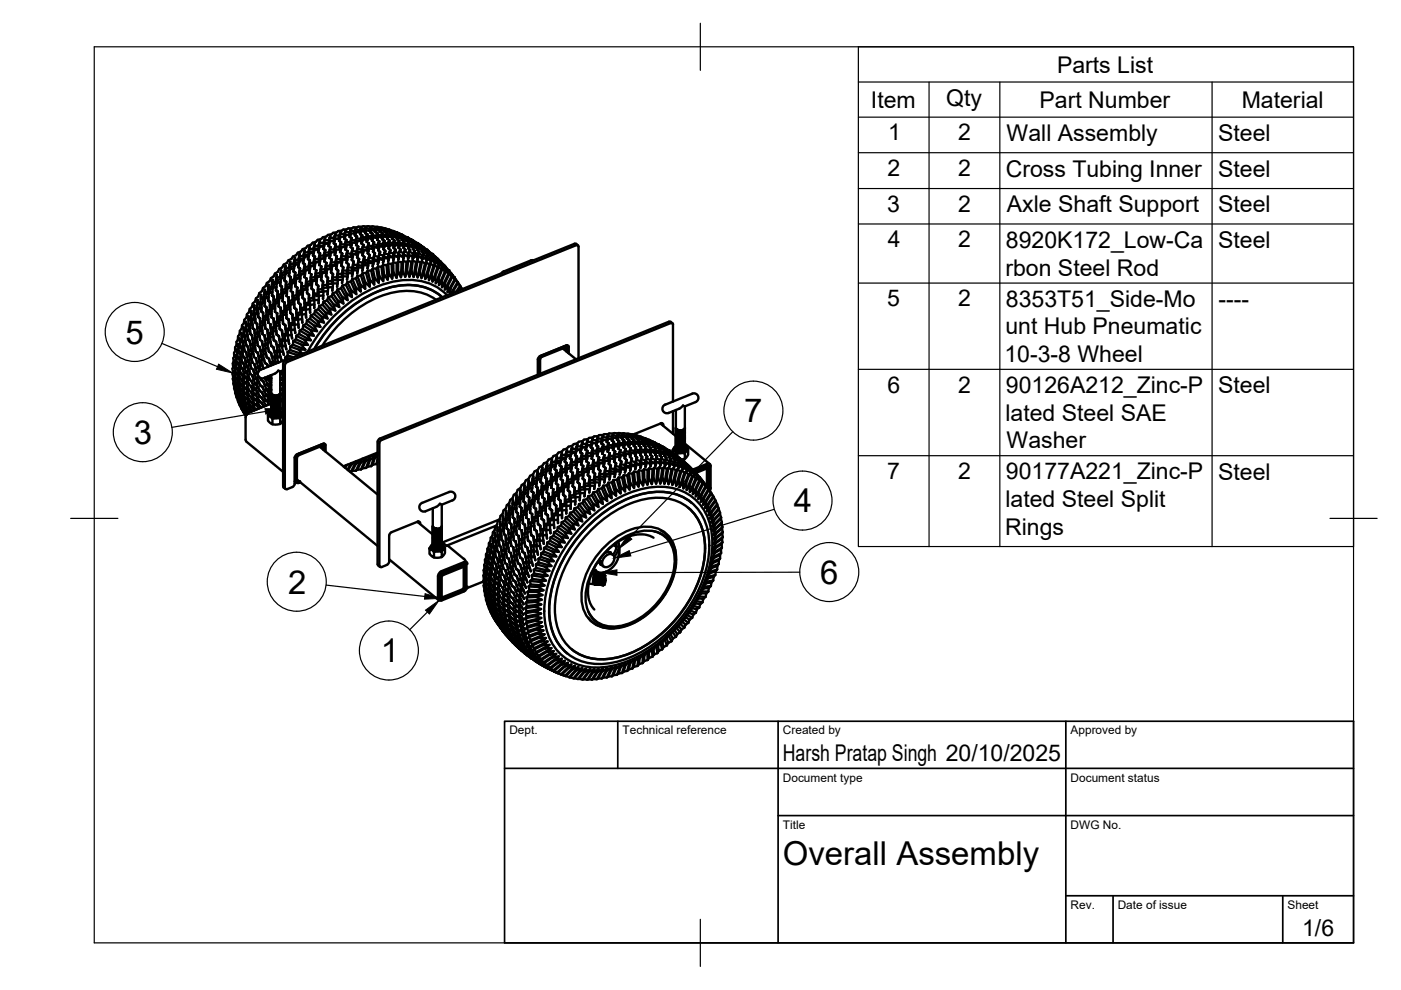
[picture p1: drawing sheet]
<svg xmlns="http://www.w3.org/2000/svg" width="297mm" height="210mm" viewBox="0 0 297 210" stroke-linecap="round" stroke-linejoin="round" font-family="sans-serif">
<defs><g id="words">
<g font-size="7">
<text x="26.6" y="72.8">5</text>
<text x="157.8" y="89.6">7</text>
<text x="28.3" y="94.1">3</text>
<text x="168.3" y="108.6">4</text>
<text x="61.1" y="125.8">2</text>
<text x="173.9" y="123.8">6</text>
<text x="80.8" y="140.5">1</text>
<text x="166" y="183.4">Overall Assembly</text>
</g>
<g font-size="4.9">
<text x="224.1" y="15.4">Parts List</text>
<text x="184.7" y="22.8">Item</text>
<text x="200.6" y="22.4">Qty</text>
<text x="220.4" y="22.8">Part Number</text>
<text x="263.3" y="22.8">Material</text>
<text x="188.3" y="29.8">1</text>
<text x="203.2" y="29.8">2</text>
<text x="213.4" y="29.9">Wall Assembly</text>
<text x="258.3" y="29.9">Steel</text>
<text x="188.2" y="37.3">2</text>
<text x="203.2" y="37.3">2</text>
<text x="213.2" y="37.4">Cross Tubing Inner</text>
<text x="258.3" y="37.4">Steel</text>
<text x="188.1" y="44.9">3</text>
<text x="203.2" y="44.9">2</text>
<text x="213.5" y="45">Axle Shaft Support</text>
<text x="258.3" y="45">Steel</text>
<text x="188.2" y="52.4">4</text>
<text x="203.2" y="52.4">2</text>
<text x="213.3" y="52.5">8920K172_Low-Ca</text>
<text x="258.3" y="52.5">Steel</text>
<text x="213.2" y="58.5">rbon Steel Rod</text>
<text x="188.1" y="64.9">5</text>
<text x="203.2" y="64.9">2</text>
<text x="213.3" y="65.1">8353T51_Side-Mo</text>
<text x="258.3" y="65">----</text>
<text x="213.2" y="70.9">unt Hub Pneumatic</text>
<text x="213" y="76.7">10-3-8 Wheel</text>
<text x="188.2" y="83.2">6</text>
<text x="203.2" y="83.2">2</text>
<text x="213.3" y="83.3">90126A212_Zinc-P</text>
<text x="258.3" y="83.4">Steel</text>
<text x="213.2" y="89.2">lated Steel SAE</text>
<text x="213.4" y="95.1">Washer</text>
<text x="188.1" y="101.5">7</text>
<text x="203.2" y="101.5">2</text>
<text x="213.3" y="101.6">90177A221_Zinc-P</text>
<text x="258.3" y="101.7">Steel</text>
<text x="213.2" y="107.5">lated Steel Split</text>
<text x="213.1" y="113.4">Rings</text>
<text x="166" y="161.4">Harsh Pratap Singh 20/10/2025</text>
<text x="276.1" y="198.6">1/6</text>
</g>
<g font-size="2.5">
<text x="108" y="155.7">Dept.</text>
<text x="132" y="155.7">Technical reference</text>
<text x="166" y="155.7">Created by</text>
<text x="227" y="155.7">Approved by</text>
<text x="166" y="165.7">Document type</text>
<text x="227" y="165.7">Document status</text>
<text x="166" y="175.7">Title</text>
<text x="227" y="175.7">DWG No.</text>
<text x="227" y="192.7">Rev.</text>
<text x="237" y="192.7">Date of issue</text>
<text x="273" y="192.7">Sheet</text>
</g>
</g></defs>
<!-- layer: Visible -->
<g fill="none" stroke="#000" stroke-width=".51">
<path d="M57.8 59.4l-.2 1.4M57.8 59.4h.1M57.8 59.4l-.1 .6M58 58.6l-.6 .4-.2 .6-.6 .4-.3 .7M58.4 59.7l.3 .3M58.4 59.7l-.7 .3 .4 .3M58.7 58.4l-.3 1.3M58.7 58.4h.1M58.7 58.3a.88 .88 0 0 0 .2 1M58.9 57.6l-.6 .4-.3 .6M58.9 59.3l-.1 .7M59.3 58.7l-.7 .3"/>
<path d="M59.5 59.8l-.8 .2M59.5 59.8h.1M59.5 59.8l-.1 .7 .4 .3M59.5 58l.3 .4-.1 .6M59.6 57.4l-.3 1.3 .3 .3M59.6 57.4h.1M59.6 57.4l-.1 .6 .8-.3M59.6 59.1l-.6 .2M60.1 56.1l-.3 .6-.6 .3-.3 .6M60.3 57.7l.2 .4M60.3 59.4l.4 .3M60.4 58.8l-.1 .7 .3 .3"/>
<path d="M60.4 58.8h.1M60.4 58.8a.97 .97 0 0 0-.9 1.3l-.1 .4 .3 .3M60.5 57l.2 .5M60.5 58.2l-.7 .2M60.5 56.5l-.2 1.2M60.5 58l-.2 1.5 .2 .2M60.5 56.5h.1M60.5 56.4v.6l.7-.2M60.6 59.8h.1M60.7 59.8l-.2 1.5M60.7 59.7l-.1 .7 .8-.2M60.7 57.5l-.1 .5"/>
<path d="M61.3 58.5l.1 .1M61.3 58.5l.4 .2-.1 .7 .2 .5M61.3 57.8l-.8 .2M61.4 57.9l-.2 .6 .4 .3M61.4 56.1l.3 .5M61.5 57.2l-.8 .3M61.5 57.1l-.2 1.4M61.5 55.6l-.1 .5 .8-.2M61.5 55.6l-.3 1.2 .3 .4M61.6 58.8v.1M61.6 58.8l-.2 1.4M61.7 56.6l-.2 .5 .8-.2"/>
<path d="M61.8 59.9l-.1 .8-.3-.4M62.2 57.6l.4 .2M62.3 57.5l.3 .3-.1 .7 .9-.2M62.3 56.9v.1M62.3 56.9l-.1 .7M62.4 59.3l-.8 .1M62.4 55.2l.3 .5M62.5 56.4l-.8 .2M62.5 58.5l.3 .4M62.5 54.7l-.3 1.2 .3 .5M62.5 54.7v.1M62.6 54.7h-.1"/>
<path d="M62.6 54.7l-.2 .5M62.6 57.9l-.2 1.4 .2 .4M62.6 55.7l-.1 .5M62.7 60h.1M62.7 59.7l-.8 .2M62.8 58.9l-.2 .8M62.8 54.1l-.7 .3-.3 .5-.7 .3-.3 .6-.6 .3M63.2 56.6l.4 .3M63.2 55l-.8 .2M63.2 56.6l.4 .3-.1 .6 .2 .5M63.3 56l.1 .1M63.3 56l-.1 .6"/>
<path d="M63.3 58.3l.3 .5M63.3 56a.93 .93 0 0 0-1 1.2v.5M63.4 54.4l.2 .5-.3 1.8M63.5 55.5l-.8 .2M63.5 55.4v.2M63.5 53.9l-.3 1.1 .3 .6M63.5 59.7h.1M63.5 53.9h.1M63.6 53.9l-.2 .5M63.6 59.7v-.7a.82 .82 0 0 0-.9 1.1l-.1 .6 .1-.7-.8 .1M63.6 59.7h.1M63.6 58.8l-.8 .1"/>
<path d="M63.6 57l-.3 1.3M63.6 59l.1 .1M63.7 58l-.1 .8M64 60h.1M64 60h-.1M64 60v.7M64.2 52.8l-.4 .5-.7 .3-.3 .5M64.2 55.8l.4 .2M64.3 55.7l.4 .3-.2 .6M64.3 54.2l.2 .6M64.3 54.2l-.8 .2M64.3 57.4l.3 .5"/>
<path d="M64.3 55.2h.1M64.3 57.4l-.8 .1M64.4 55.2l-.2 .6M64.4 55.2l-.9 .1M64.5 54.7l-.9 .2M64.5 58.8h.1M64.5 56.7l.2 .5M64.5 58.8l.1-.7a.81 .81 0 0 0-.9 1l-.1 .6M64.6 57.9l-.9 .1M64.6 58.7v.1M64.6 53.2l-.3 1M64.6 58.1l.1 .1"/>
<path d="M64.6 53.1h.1M64.6 53.1l-.1 .5M64.6 54.2l-.1 .6M64.6 56.1l-.3 1.3M64.8 57.3l-.2 1.5M64.9 59.1l-.1 1.5M64.9 59.8l.2 .5 .9-.1M64.9 59.1l.1 .1M65 59v.1M65 59l-.1 .1M65 59.1l-.1 .7M65.2 52.1l-.3 .5-.7 .2"/>
<path d="M65.3 53.5l-.8 .1 .1 .6M65.3 54.9l.4 .3-.1 .6 .1 .6M65.4 56.5l.2 .5M65.4 56.5l-.9 .1M65.4 54.4h.1M65.5 54l-.9 .1M65.5 52.9l.2 .5M65.6 57.9h.1M65.6 57l-.6 .1a.59 .59 0 0 0-.4 .8M65.6 53.7l-.3 1.3M65.6 57.8v.1M65.7 52.4l-.2 .5"/>
<path d="M65.7 53.4l-.2 .6M65.7 52.5l-.4 1 .2 .5M65.7 55.2v.1M65.7 57.2v.1M65.7 55.2l-.4-.3 .1-.6a.88 .88 0 0 0-1.1 1.1v.5M65.7 55.2l-.3 1.3M65.7 57.2l-.9 .1M65.7 57.2l-.1 .7M65.7 56.3l-.1 .7M65.8 59.7l.2 .5M65.8 59.7l-.9 .1M65.9 58.2l-.1 1.5"/>
<path d="M66 58.2v.1M66 58.1v.1M66 58.1l-.1 .8M66.1 59.3l-.1 .9M66.2 59.6l-.1 1.7M66.3 54.2l.4 .2M66.4 52.8l.1 .5 .2-.5M66.4 54.1l.4 .3-.1 .6M66.4 52.7l-.9 .2M66.5 53.6l-.1 .6M66.5 53.7h-.9M66.5 53.3l-.8 .1"/>
<path d="M66.6 56.2l-.8 .1M66.7 57h.1M66.7 57h-.1M66.7 56.4a.78 .78 0 0 0-1 .9l-.1 .5M66.7 51.8l-.3 1M66.7 51.8h.1M66.7 54.5l.1 .1M66.7 56.4l.1 .1M66.7 54.4l-.3 1.3M66.7 56.3l-.1 .7M66.7 51.8l-.1 .4M66.8 55.5l-.2 .7-.2-.5-.8 .1"/>
<path d="M66.8 58.8l-.9 .1 .2 .5 .9-.1M66.9 55.6l-.2 1.4M67 58l.1 .5M67 57.3l-.2 1.5M67 57.3h.1M67 57.3l.1 .1M67.1 57.3l-.1 .2M67.1 57.3l-.1 .7M67.1 58.5l-.1 .8-.2-.5M67.1 59.5v.1M67.1 59.5l-.9 .1M67.1 59.5l-.1 .7"/>
<path d="M67.5 52.1l.1 .6M67.5 52.1l-.9 .1 .1 .6 .9-.1M67.5 54.9l-.9 .1 .2 .6M67.5 54.9l.1 .6M67.6 52.9v.1M67.6 52.9a.84 .84 0 0 0-1.1 .9l-.1 .4M67.6 52.9l-.2 .5 .4 .3M67.6 55.5l-.8 .1M67.6 56.2h.1M67.7 51.6l.1 .6 .9-.1M67.7 54.3l.1 .5M67.8 52.1l-.2 .6"/>
<path d="M67.8 51.2l-.3 .9M67.8 51.2h.1M67.8 55.6v.1M67.8 51.1l-.1 .4M67.8 54.8l-.2 .7M67.8 53.7v.1M67.8 57.9l-.8 .1M67.8 53.7l-.3 1.2M68 58.4l-.9 .1M68 57.2l.1 .5M68.1 56.6v.1M68.1 59.3l.1 .1a.66 .66 0 0 1 .2 1.1"/>
<path d="M68.1 56.5h.1M68.1 56.5v.1M68.1 59.5l.1-.7a.75 .75 0 0 1 .2-.8 .75 .75 0 0 1 .8-.2v.3a.6 .6 0 0 0 .4 .8l-.2 .7 .2 .6h.9M68.1 58.7l.1 .1M68.1 56.5l-.3 1.4 .2 .6 .1-.8M68.1 58.7a.76 .76 0 0 0-.8 .1 .76 .76 0 0 0-.2 .8v.8M68.2 56.5l-.2 .6M68.2 58.6l-.1 .3a.57 .57 0 0 0 .4 .9M68.5 59.9l-.2 1.4 .2 .5M68.5 52.8l.4 .2M68.5 52.8l.2-.5a.84 .84 0 0 0-1.2 .8v.4M68.6 51.5v.6l.2-.5"/>
<path d="M68.6 52.7l.4 .3-.2 .5M68.6 51.5h-.9M68.7 52.3v.1M68.7 54.8h-.9M68.7 55.4h.1M68.8 55.4l.1-.6a.83 .83 0 0 0-.9 .2 .83 .83 0 0 0-.2 .8l-.1 .4 .1-.6h-.9M68.8 55.4h.1M68.9 54.1l-.2 .7-.1-.6M68.9 54.8v.2M68.9 50.7l-.3 .8M68.9 57.1l.1 .6M68.9 57.1h-.9"/>
<path d="M68.9 50.6l-.1 .4M68.9 53.1v.1M68.9 53l-.3 1.2h-.9l.2-.5-.4-.3M69 57.7h-.9M69.1 58.5l.4 .4M69.1 56.4l.1 .6M69.1 55.8l-.2 1.3M69.2 55.8v.1M69.2 56.9l-.2 .8M69.2 57.8v.2M69.2 55.7v.1M69.2 55.7l-.1 .7 .9-.1"/>
<path d="M69.5 59v-.1l-.2 1.5 .2 .6M69.7 50.9v.6l.2-.4 .9-.1M69.7 52.1l.4 .3-.1 .5h.9l.3-1.1-.4-.2 .1-.5h-.9l-.3 1.1M69.7 50.9l-.9 .1v.6M69.7 51.5l-.9 .1M69.8 54.1h-.9M69.8 51.8v-.1a.8 .8 0 0 0-1.2 .8v.3M69.8 54.1l-.1-.6-.6 .1h-.3l.1 .6M69.8 51.6l-.2 .5 .4 .3M69.8 54.7l.1 .1M69.9 54.7h.1M69.9 52.9l.1 .6h.2"/>
<path d="M70 53.5l-.2 .6M70 56.4l.1 .5M70 54.1a.81 .81 0 0 0-.9 .2 .81 .81 0 0 0-.2 .8l-.1 .3M70 50.1l-.3 .8M70 50.1v.1M70 54.3v-.2l-.1 .6M70 52.4v.2M70 50.1l-.1 .3M70 52.4l-.3 1.1M70 50.1h.1M70.1 56.9l-.9 .1M70.2 55.6l.1 .6"/>
<path d="M70.2 57.7l.2 .1a.47 .47 0 0 1 .2 .8v.8h.9M70.2 56.1l-.1 .8M70.3 55.2l-.1-.2-.2 1.4M70.3 57.1v.1M70.3 57.1a.73 .73 0 0 0-.9 .1 .73 .73 0 0 0-.2 .8v.6M70.3 57.1l-.1 .2a.55 .55 0 0 0 .4 .9M70.3 55v.1M70.3 55h.1M70.3 55l-.1 .6M70.4 59.6h-.9M70.5 56.3l-.3 1.5M70.5 56.3h.9"/>
<path d="M70.5 58.8h.9M70.6 59.4l-.1 .8M70.6 58.3v-.1l-.3 1.4 .2 .6M70.8 50.4v.6M70.8 51.6l.4 .2-.1 .5M70.8 50.4l-.9 .1v.6M70.9 51.1v.2M71 54.1h.1M71 50.6l-.2 .4M71 50v.6M71 54v.1M71.1 54l-.1 .1"/>
<path d="M71.1 52.3v.6h.2M71.1 52.9l-.2 .6-.1-.6M71.1 52.3h.9M71.1 55.6v.6M71.1 55.6h-.9M71.1 49.7l-.3 .7M71.1 50.6l-.3 1M71.1 49.6l-.1 .4M71.1 53.5l-.1 .5M71.1 53.7v-.2a.79 .79 0 0 0-.8 .1 .79 .79 0 0 0-.3 .8l-.1 .3M71.1 50.6h.9M71.1 51.9l.1 .1"/>
<path d="M71.2 56.2h-.9M71.3 55v.6M71.3 54.9l.1-.6-.3 1.3M71.3 57l.1 .1a.59 .59 0 0 1 .2 1M71.3 55h.9M71.3 55.5l-.2 .7M71.3 55.6h.9M71.4 49.3l-.8 .1-.3 .3-.8 .1-.3 .4-.8 .1-.3 .4-.7 .2-.4 .4-.7 .2-.4 .4-.7 .2M71.4 56.5v-.2l-.1 .3a.54 .54 0 0 0 .4 .8M71.4 54.4v.2M71.6 58.1v.6h.9M71.6 55.6l-.3 1.5"/>
<path d="M71.6 58l.9 .1M71.6 55.6l.9 .1M71.6 58.6l-.1 .8M71.7 57.5l-.1-.1-.2 1.4 .1 .6M71.7 49l-.3 .3M71.9 51.1l.4 .2v.2M71.9 50.6h-.9M71.9 49.9l-.9 .1M71.9 51.1l.4 .2-.1 .5M71.9 51v.1M72 52.3v.6l.2-.6M72 50.6v.2"/>
<path d="M72 50.6l-.1 .5M72 50.2l-.1 .4M72 50.2h.2M72.1 53.5h.1M72.1 53.4l.1-.5h-.9l-.2 1.2M72.1 49.6l-.1 .6M72.2 53.4v.1M72.2 51.8v.6h.2M72.2 55v.6M72.2 49.2l-.1 .3 .9 .1M72.2 51.8h.9M72.2 49.2l-.3 .8v.6"/>
<path d="M72.2 49.2v.2M72.2 52.9v.2M72.3 51.3l-.3 1M72.4 56.3l.4 .4M72.4 54.3v.7h.9M72.4 54.9l-.2 .7M72.4 54.3l.9 .1M72.5 53.8l-.3 1.2M72.5 55.7v.2M72.5 55.7l-.1 .2a.54 .54 0 0 0 .4 .8l-.1 .7M72.5 60h.1M72.5 53.7l.1 .1"/>
<path d="M72.5 53.7v.1M72.6 53.7l-.1 .3M72.6 53.8l-.2 .5M72.6 59.3v.1M72.6 59.4a.69 .69 0 0 0-.9 0 .69 .69 0 0 0-.1 .8l-.1 .6v-.7h-.9l-.1 1.5M72.6 59.3l-.1 .7M72.7 57.4v.6M72.7 57.3l.9 .1M72.7 57.9l-.2 .8M72.7 55l-.3 1.4M72.7 55l.9 .1M72.7 58h.9"/>
<path d="M72.8 56.9l-.1-.2-.2 1.4v.6M73.1 50.6l.4 .3-.2 .4M73.1 51.8v.6l.2-.5M73.1 49.8l-.1 .4M73.1 50.2v.2M73.1 50.2l-.1 .4 .4 .3M73.1 50.2h-.9l-.3 .8M73.2 49.2l-.1 .7h.2M73.2 49.2h.9M73.3 49l-.3 .6-.1 .6M73.3 51.3v.7h.3M73.3 54.4v.6"/>
<path d="M73.3 51.3l.9 .1M73.3 48.9h.1M73.3 48.9l-.1 .3M73.3 49.8l-.3 .9M73.4 49.8h.9l-.2 .4M73.4 52.4l-.2 .5M73.4 52.6v-.2h-.9l-.4 1.1M73.4 51.1v-.2l-.3 .9M73.5 55.6l.4 .4M73.5 54.3l-.2 .7M73.5 54.4l1.2 .1v.2a.5 .5 0 0 0 .3 .8l-.1 .6M73.5 48.6l-1.8 .4"/>
<path d="M73.6 53.7l.9 .1M73.6 59.3l.1-.7h-1l-.2 1.4M73.6 59.3h-.1M73.6 53.2l-.3 1.2M73.6 51.9l-.3 1M73.6 55.3v-.2l-.1 .2a.51 .51 0 0 0 .4 .8M73.6 51.8l.9 .1-.1 .5M73.6 53.2v.3M73.6 58.6l.1 .1M73.7 59.8l-.3 .6 1.2 2.6M73.7 53.2v.1M73.7 53.2h-.1"/>
<path d="M73.7 53.2l-.2 1.2M73.8 56.7l.9 .1M73.8 57.9l-.2 1.4M73.8 54.4l-.3 1.3M73.8 57.9l.9 .1M73.9 48.4l-.4 .2M73.9 56.3v-.2l-.3 1.3v.7l.2-.8 .9 .1M73.9 56.1l-.1 1.2M74.1 50.2l.4 .3v.2M74.2 50.2l.4 .3-.3 1.1M74.2 54.4l.2 .1M74.2 51.4v.5"/>
<path d="M74.3 49.9l-.1 .2M74.3 52.4h.1M74.4 51.5l.3 .1M74.4 51.4l-.2 .5M74.4 48.7l-.4 1.1M74.4 48.7v.1M74.4 52.4h.1M74.4 48.6l-.1 .3M74.4 49.6h-.2l-.2 .2M74.4 48.6h.1M74.4 49.5l-.3 .8M74.5 49.5l.9 .1"/>
<path d="M74.5 50.9l.9 .1M74.5 51.9v.3M74.5 50.5l-.3 .9M74.6 55.1l.4 .4M74.6 53.9h.3l-.3 1.3M74.7 53.2l-.1 .7M74.7 59.1l.7 1.8M74.7 59.1l-.3 .6M74.7 52.7l-.3 1.8 .2-.8M74.7 54.5v.2M74.7 58l.1 .1M74.8 52.8l-.1 .2"/>
<path d="M74.8 52.7h.1M74.8 52.7v.1M74.8 52.7l-.1 .5 .9 .1M74.8 56.7l.9 .2M74.9 56.1l-.1 .7M74.9 56.1l.9 .1M74.9 57.3l-.2 1.3v-.6M74.9 48.2h.8M74.9 57.3l.9 .1M74.9 48.2l-.3 .2h-.7M75 53.9l.9 .1M75 55.7v-.2l-.3 1.9 .1-.7"/>
<path d="M75.2 49l-.1 .5M75.2 49l-.9-.1-.1 .7M75.2 49.3l.3 .1M75.2 49.3l-.1 .2M75.3 49.9l.2-.7 1 .1-.1 .3 .4 .3-.3 1M75.3 49.9l.4 .3-.1 .3M75.4 51l-.1 .5M75.4 49.6l-.1 .2M75.4 49.5l-.2 .4 .4 .3-.2 .8M75.4 48.7l-.2 .7M75.4 48.7l.9 .1M75.4 48.4l-.2 .6"/>
<path d="M75.4 48.4v.2M75.4 48.4v.3M75.5 51l-.2 .5M75.5 59l1 2.8M75.5 59.1l.3-.6 .6 1.8M75.5 59l-.8 .1M75.5 52h.1M75.6 50.5l-.2 .7h.4M75.6 50.5l.9 .2-.1 .4M75.6 52h-.1M75.6 50.2v.2M75.6 51.5v.3"/>
<path d="M75.6 51.5l-.1 .5M75.6 51.5l-.9-.1-.3 1M75.7 54.6l.4 .4M75.7 53.4l.4 .1M75.7 54.5v.1M75.8 54.5l.4 .4M75.8 52.8l.9 .1M75.8 52.8l-.1 .6M75.8 54.2v-.2l-.1 .5M75.8 57.4v.1M75.9 52.3l-.4 1.7 .2-.7M75.9 52.6l.1-.3-.2 .5"/>
<path d="M75.9 56.1l-.2 .8M75.9 52.3v.1M76 48l.7 .1M76 48.1l-.3 .1M76 55.6l-.1 .6 .9 .2M76 55.5l.9 .2M76.1 55.2v-.2l-.4 1.9M76.2 54.9l-.2 .6M76.3 49.1l-.1 .2M76.3 48.8l-.1 .5M76.5 49.3l-.2 .3 .5 .3M76.5 48.3l-.2 .9h.2"/>
<path d="M76.5 48.3l-.2 .5M76.5 48.3v.2l.9 .1M76.5 50.9l.4 .1M76.5 58.5l.9 2.7M76.6 50.7l-.2 .4M76.7 51.6h.1M76.7 48.1l.3-.1h1l1.8 .1M76.8 51.2l-.1 .3M76.8 49.9l-.3 .7M76.8 51.2l-.2 .4M76.8 51.2l-.9-.2-.3 1M76.8 57.4h.1"/>
<path d="M76.8 52.8l-.2 .7M76.9 57.9l.5 1.9M76.9 54.1l.1 .1a.39 .39 0 0 1 .2 .6M76.9 57.9l-.1 .2a.52 .52 0 0 1-.8 .4h-.2M76.9 52.4l-.1 .6 .4 .1M76.9 56.8l-.1 .6M76.9 57v-.2l-.9-.1-.3 1.3 .1-.6M77 53.6l-.1 .2M77 51.9l-.4 1.6M77.1 51.9h.1M77.1 51.9l-.1 .2M77.1 51.9l-.1 .4"/>
<path d="M77.1 51.9l-.1 .5 .8 .1M77.1 55.4l.4 .4M77.1 56.1l-.3 1.3M77.1 55.3l-.3 1.1M77.1 56.2l.9 .1M77.2 54.9l-.1 .5M77.2 54.8l.2 .3M77.2 54.8v-.3l-.4 1.9M77.2 54.5l-.1-.1a.47 .47 0 0 1-.1-.8l-.9-.2-.4 1.1M77.3 49.1h.3M77.3 49v.1M77.4 48.6l.2-.4-.2 .5"/>
<path d="M77.4 48.6l-.2 .5M77.4 55.1l.1 .7M77.4 55.1l.6 .1M77.5 49.4l.4 .3-.1 .3M77.5 55.8l.4 .1M77.5 49.1l-.1 .3 .4 .3-.2 .7-.9-.2 .1-.3M77.6 49.1l-1-.1-.2 .7M77.6 48.2l-.1 .2M77.6 50.4l-.1 .4 .2-.4M77.6 57.9h-.7M77.6 57.9l.8 2.9M77.7 48.8l-.2 .7v-.4"/>
<path d="M77.7 48.8l.9 .2M77.7 51.3h.1M77.8 50l-.2 .7 .4 .1M77.8 50l.9 .2M77.9 49.7l-.2 .6M77.9 50.9l-.1 .4M77.9 50.9l-.9-.2-.4 .9M77.9 50.9l-.2 .4M77.9 56.9h.1M78 57.4l-.4 .5M78 57.4h.7M78 57.4l.4 1.9"/>
<path d="M78 53.7l.1 .1a.47 .47 0 0 1 .1 .8M78 56.3v.2M78 56.3l-.1 .6M78.1 52l-.2 .7 .4 .1M78.1 52l.9 .2M78.1 53.2l-.1 .3M78.1 53.2l-.9-.2-.3 1.2M78.1 53.2l-.1 .1a.47 .47 0 0 0 .3 .8M78.1 55.3l.9 .2M78.1 51.6l-.4 1.5 .3-.7M78.1 55.2l-.2 .7M78.1 51.6v.4"/>
<path d="M78.2 51.6l-.1 .4M78.2 51.6l-.1 .3M78.2 51.6h-.1M78.3 54.4v-.3l-.4 1.8M78.4 48.5l-.9-.1-.2 .7M78.4 48.5l-.1 .5M78.5 49.3l.1-.3-.1 .3 .4 .2-.2 .7M78.5 48.4l1 .1M78.5 48.4l-.2 .6 .3-.8-.2 .3M78.6 49.3l.4 .2M78.6 48.2h.1M78.6 49.1h.1"/>
<path d="M78.6 48.2v.1M78.7 50.2l-.1 .4M78.7 57.4l.6 2.9M78.7 50.2h.1M78.8 51l.1 .1M78.9 49.8l-.2 .7 .4 .1M78.9 49.8l.9 .2M78.9 51h.1M79 49.5l-.3 .7M79 50.7l-.1 .4M79 50.7l-.9-.2-.3 .8M79 52.5l.4 .1"/>
<path d="M79 50.6l-.1 .4M79 49.5l-.1 .3M79 56.9l.4 2M79 56.9l-.3 .5M79 56.9l.8 .1M79.1 54.8l-.9-.2-.1 .7M79.1 55.9v.1M79.1 52h.1M79.2 51.8l-.2 .6M79.2 54.9l.9 .3M79.2 51.8l.9 .2M79.2 54.8l-.2 .7"/>
<path d="M79.2 52.9v.1a.45 .45 0 0 0 .3 .8M79.2 51.4l-.4 1.4M79.3 51.3v.1M79.3 51.3l-.1 .4M79.3 51.4l-.1 .4M79.3 54.3l-.1 .6M79.4 54.1l.1-.3-.5 1.7M79.5 53.7l-.2 .5 .9 .3M79.5 53.7a.74 .74 0 0 1-.3-.9l-.9-.2-.3 1.1M79.6 48.4l.9 .2M79.6 49.2l.4 .2-.2 .6M79.6 49.2l.1-.2-.9-.2-.3 .5"/>
<path d="M79.6 48.2h.1M79.6 48.2l-.3 .7 .3-.7-.1 .3M79.6 49.1h.1M79.6 48.2l-.2 .7 .1-.4M79.6 49.2l.5 .3-.1 .2M79.7 48.9l-.1 .3M79.7 48.1l1 .1M79.8 50.1l-.1 .3 .1-.3M79.8 50.1h.1M79.8 48.7l-.2 .5M79.8 57l.5 3M79.8 48.7l.9 .3"/>
<path d="M79.9 50.9h.1M80 49.7l-.3 .7 .5 .1M80 50.8v.1M80 49.5l-.2 .6M80.1 52.2l.4 .2M80.1 50.5l-.1 .4M80.1 50.5l-.9-.2-.3 .7M80.1 56l.1-.5-.9-.2-.3 1.1 .1-.5-.9-.2-.3 1.2M80.1 50.5l-.1 .3M80.1 56h.1M80.1 56.5l.8 .1M80.1 56.5l.3 2"/>
<path d="M80.2 56.5l-.4 .5M80.2 51.8v.1M80.2 53l.1-.4-.8-.2-.4 1M80.2 53l.4 .5M80.2 51.8h.1M80.2 55.5v.2M80.2 53l.2 .1a.47 .47 0 0 1 0 .8l-.1 .7 .8 .3M80.3 50.2l-.3 .7M80.3 51.6l-.2 .6M80.3 50.2l.9 .2M80.3 51.6l.9 .2M80.3 51.2l-.4 1.3 .4-1.3"/>
<path d="M80.3 54.3l-.2 .9M80.3 52.6l-.1 .5M80.4 51.2l-.1 .4M80.4 51.2l-.2 .6M80.4 51.2h.1M80.4 54.9l-.3 1.1M80.4 53.9l.9 .3M80.5 53.9l.1-.4-.5 1.7M80.5 54.9l.8 .3-.1 .5M80.5 52.1l-.3 1M80.6 52.1l.8 .3M80.6 48.3v.1l.9 .3v-.2"/>
<path d="M80.6 48.3l-.1 .3M80.6 48.3l-.3 .6 .2-.3M80.6 49.2l.5 .2-.4 .9 .2-.3M80.7 49l-.1 .2M80.8 50.1h.1M80.8 48.8l.9 .2-.1 .2 .5 .3-.2 .4M80.8 48.8l-.1 .4 .4 .2-.1 .3 .9 .2M80.8 48.8l-.2 .4M80.9 56.6l.3 3M80.9 48.2l.9 .3M80.9 48.3h-.2M81 49.7l-.2 .6v-.2"/>
<path d="M81 50.7v.1M81.1 49.4l-.2 .5-.9-.2M81.1 50.7v.1M81.1 49.4l-.3 .7M81.1 52.1l.5 .1M81.1 50.5h.1M81.2 50.4l-.2 .4M81.2 50.4l-.2 .3M81.2 55.7h.1M81.2 56.1l.2 2.1M81.2 56.2l-.3 .4M81.2 56.1l.8 .1 .2 3.1"/>
<path d="M81.2 51.7h.1M81.3 51.7h.1M81.3 55.2v.2M81.3 52.8l.2 .1a.42 .42 0 0 1 .2 .4 .42 .42 0 0 1-.2 .4M81.4 51l-.4 1.3M81.4 52.4l-.1 .4 .4 .4M81.4 51.1l-.4 1.2M81.5 53.9h.1M81.5 51v.1M81.5 51l-.4 1.1M81.5 51h-.1M81.5 48.5l-.2 .4 .2-.3"/>
<path d="M81.5 48.5v.1M81.5 51l-.1 .4 .9 .3M81.5 54.6l-.3 1.1M81.5 48.6l.9 .3M81.6 52l-.3 .9 .1-.5M81.7 53.2l-.6 1.7zM81.7 52l.8 .3M81.7 49.2l.5 .3M81.8 48.9l-.1 .3zM81.8 48.9l.9 .3v.1M81.8 50.2h.1M81.8 48.5l2.4 .8"/>
<path d="M81.9 49.9l-.1 .3M82.1 49.7l.8 .3M82.1 49.7l-.3 .5M82.1 50.7h.1M82.1 50.7l.1-.3-.9-.3-.2 .6M82.1 49.5l-.3 .7M82.2 49.5l-.1 .2M82.2 50.7h.1M82.2 52l.4 .1M82.2 50.5h.1M82.2 50.4l-.1 .3M82.3 51.7l-.2 .4z"/>
<path d="M82.3 51.7l-.1 .3M82.3 51.7h.1M82.3 55.9l.1 2M82.3 55.9l.7 .1M82.3 55.9l-.3 .3M82.4 50.1l-.2 .6zM82.4 50.1l.9 .3-.1 .3M82.4 54l-.9-.3-.2 .7 .9 .3M82.4 54.9v.3M82.4 52.6l.2 .2a.41 .41 0 0 1 .2 .3 .41 .41 0 0 1-.2 .4M82.5 48.8l.8 .3M82.5 48.7l-.1 .1"/>
<path d="M82.5 48.8l-.2 .2 .1-.1M82.5 48.7l-.1 .2M82.5 48.7v.1M82.5 51l-.2 .7M82.5 52.3l-.1 .4M82.5 52.2l-.1 .4 .3 .5M82.5 53.7h.1M82.5 51h.1M82.5 51l-.3 1M82.6 51h-.1M82.6 51l-.1 .3 .8 .3M82.6 54.4l-.3 1 .1-.5-.8-.3"/>
<path d="M82.6 53.5l-.2 .7 .8 .3M82.6 54.4l.9 .3M82.6 53.5l.9 .3M82.7 49.3v.1M82.7 49.3l.5 .3M82.7 51.9l-.3 .8M82.7 51.8l.9 .4-.1 .3M82.7 53.1l-.5 1.6zM82.8 49.1l-.1 .2M82.8 49.1l-.2 .2 .5 .3M82.8 49.1l.9 .3M82.9 50l-.1 .2"/>
<path d="M83 56l.1 3.1M83.1 49.8l-.3 .5M83.1 49.6l-.2 .4M83.1 50.7h.1M83.1 49.6l-.2 .5M83.2 49.6l-.1 .2 .9 .3M83.2 50.6h.1M83.2 50.7h.1M83.3 51.7l-.1 .3 .5 .1M83.3 49.1v.1M83.4 49h-.1M83.4 49l-.1 .1"/>
<path d="M83.4 49h.1M83.4 55.6v2.1M83.4 55.2h-.1M83.4 55.6l-.4 .4M83.4 49l.9 .4M83.4 50.2l-.2 .5zM83.4 50.2l.9 .3M83.4 54l.9 .4M83.4 52.6l.4 .4M83.5 54.8l-.1 .2M83.5 52.5l.4 .4M83.5 54.7l-.1 .5"/>
<path d="M83.5 51l-.2 .6M83.6 51h.1M83.6 53.6h.1M83.6 52.2l-.2 .3M83.6 53.6l-.2 .4M83.6 51l-.2 .5M83.6 49.5l.5 .2M83.6 49.4l.1-.1v.2l.4 .3M83.6 51l-.4 1 .1-.4M83.6 51l-.1 .3 .9 .3M83.7 49.4l-.1 .1M83.7 54.2l-.3 1"/>
<path d="M83.7 54.3l.9 .3M83.7 49.3l.9 .4M83.8 51.8l-.3 .7M83.8 51.8l.8 .4M83.8 53l-.6 1.5zM83.9 53l-.5 1.1M83.9 52.9l-.2 .5 .9 .3M83.9 50.1l-.1 .2M84.1 49.8l-.2 .3M84.1 49.9l-.3 .4M84.1 49.9l.8 .4-.1 .2 .2-.4M84.1 55.8v3.1"/>
<path d="M84.1 49.8l-.1 .3M84.1 49.8v.1M84.2 50.7v.1M84.2 49.3v.1M84.2 50.7h.1M84.2 50.8h.1M84.2 49.3l.9 .4M84.2 49.4l.9 .3M84.2 49.4h.1M84.2 49.4v.1M84.3 50.5l-.1 .2M84.3 51.8l-.1 .2"/>
<path d="M84.4 50.3l-.1 .5M84.4 50.3l-.2 .5M84.4 50.3l.9 .4M84.4 55.4v2.1M84.5 55.4l.7 .2M84.5 55.4l-.4 .4-.7-.2M84.5 52.5l.4 .4M84.5 52.5h.1M84.5 51.3l-.3 .7M84.6 51.4l.8 .3M84.6 51.1l-.4 .9M84.6 52.5l.3 .4"/>
<path d="M84.6 51.1h.1M84.6 53.6h.1M84.6 53.6l-.1 .4M84.6 49.6v.2M84.6 49.6h.1M84.6 51.1l-.1 .3M84.6 52.2h.1M84.6 52.2l-.1 .3M84.6 49.6l.9 .3M84.6 51.1l-.3 .6M84.7 51.1l-.2 .2M84.8 53.3l.8 .4"/>
<path d="M84.8 54.1l-.3 .9M84.8 54.1l.8 .4M84.8 51.9l-.3 .6M84.8 51.8l.9 .4-.2 .3M84.9 52.9l-.6 1.5M84.9 52.9l-.3 .7M84.9 52.9l-.1 .4M85 50.1l.9 .4M85 50l-.1 .2M85.1 50l-.5-.3 .4 .3-.1 .3M85.1 50l-.1 .1M85.1 49.7v.1"/>
<path d="M85.1 49.7l.4 .2M85.2 55.6l-.2 3.2M85.2 50.9h.1M85.4 50.5l.8 .4M85.4 50.5l-.2 .4M85.4 50.5l-.2 .4 .1-.3M85.5 54l.3 .1-.3 .8 .1-.4M85.5 50l.4 .3v.2M85.5 49.9v.1M85.5 49.9l.8 .4M85.5 55.3l.7 .3M85.5 49.9l.5 .4"/>
<path d="M85.5 49.9h-.1M85.5 55.3l-.1 2.1M85.5 55.3l-.3 .3M85.5 52.5a.77 .77 0 0 1 .1 1.2l-.3 .7-.9-.4 .4-.7M85.6 51.4l.8 .4M85.6 51.2l-.2 .5M85.6 52.5l.4 .4M85.6 54.5l-.1 .4M85.6 52.3h.1M85.6 51.2l-.2 .4M85.6 51.2h.1M85.6 51.2l-.1 .2"/>
<path d="M85.7 51.2l-.5 .8 .2-.3M85.8 53.3l-.3 .6M85.8 54.1l.8 .4-.1 .4M85.8 51.9l-.2 .7M85.8 51.9l-.3 .6M85.8 51.9l.9 .5M86 50.3l-.2 .4 .1-.2M86 53l-.3 .5M86 53l-.2 .3M86 50.3l.8 .5M86.1 51.1h.1M86.2 51l.1-.2-.1 .3"/>
<path d="M86.2 51.1h.1M86.2 55.6l-.3 3.1M86.2 50.9v.1M86.3 50.3l.5 .4M86.3 50.7l.8 .5v.1M86.4 51.9l-.2 .2M86.5 54l.3 .2M86.5 55.3l.7 .2M86.5 54.9h.1M86.5 55.3l-.3 .3M86.5 51.4l-.1 .5M86.5 51.6l-.3 .5"/>
<path d="M86.5 55.3l-.2 2.1M86.6 51.4h.1M86.6 52.5l.2-.4-.2 .5M86.6 51.4l-.1 .1M86.6 52.6v.1M86.6 52.6l.1 .2a.34 .34 0 0 1 .3 .2 .34 .34 0 0 1-.2 .4l-.2 .3-.8-.4M86.6 51.4l-.2 .3M86.6 51.4l-.1 .2 .8 .5M86.6 54.5l-.1 .4M86.7 52.3l-.2 .3 .4 .4M86.8 50.6l-.1 .3 .1-.2M86.8 50.6l-.5-.3 .8 .5"/>
<path d="M86.8 53.3l.8 .5M86.8 52.1l.8 .4-.1 .3a.68 .68 0 0 1 .1 1M86.8 50.7l.8 .5M86.8 50.6v.1M86.8 50.7h.1M86.9 53l-.6 1.3M87 53.1l-.3 .3M87.1 51.3h.1M87.1 51.2l.1-.1v.3M87.2 50.8h.1M87.2 50.8l.4 .2M87.2 50.8l.5 .3"/>
<path d="M87.2 50.8l1.2 .7M87.2 51.1l.8 .4v.1M87.3 52.1l-.1 .2M87.5 51.6l-.2 .5M87.5 51.9l-.3 .4M87.5 51.6h.1M87.5 54.9h.1M87.5 55.3l-.3 2.1M87.5 54l.3 .3M87.5 55.3l-.3 .2-.4 3.2M87.5 55.3l.7 .3M87.5 51.7v.1"/>
<path d="M87.5 51.7l-.1 .2M87.6 51.7l-.1 .2 .8 .4M87.6 52.8l.4 .4M87.6 53.8l-.3 .6M87.6 54.6l-.1 .3M87.6 54.6l-.8-.5-.3 .8M87.7 51.2l-.1 .1M87.7 51.1h.1M87.7 53.7l.2-.3 .7 .6M87.7 51.1l.8 .5M87.7 51.1v.1M87.8 52.3l-.3 .5"/>
<path d="M87.8 52.3l-.2 .3M87.8 52.3l.8 .5M87.8 54.2l-.3 .7M87.8 54.2l.8 .5M87.9 53.4v-.2l-.1 .3M88 51.6v.1M88 51.6l.1-.2v.3M88 51.6l.1 .1M88.1 53.7l-.2 .5M88.1 51.4l.8 .5M88.2 57.5l.3-2.1-.3 .2-.5 3.1M88.4 54.3l.3 .3"/>
<path d="M88.4 52l-.3 .5M88.4 52.1l-.2 .3M88.4 51.9v.1M88.4 52.1v-.1l-.1 .2M88.4 52.1l.8 .5M88.4 51.5l.1 .1M88.5 51.6h.1M88.5 51.6l.8 .5M88.5 53a.63 .63 0 0 1 .1 1l-.3 .5M88.5 55.4l.7 .3M88.5 53l.4 .4M88.6 52.7l-.1 .3"/>
<path d="M88.6 54.7l-.1 .3M88.7 52.6l-.2 .4M88.7 52.6l-.2 .2M88.7 52.6l.8 .5-.1 .2a.57 .57 0 0 1 .1 .9l-.3 .4M88.7 53.7l.2-.3-.1 .3M88.8 53.7l-.2 .2M88.8 53.7l.7 .5M88.8 54.3l-.3 .7M88.8 54.3l.8 .6-.2 .3M88.9 52h.1M88.9 51.9v.2zM88.9 51.9h.1"/>
<path d="M88.9 51.9l.8 .5M89.2 55.7l-.7 3.1M89.3 52.1h.1M89.3 52.1l.4 .3M89.3 52.5l-.2 .2M89.3 54.6l.3 .2M89.3 52.4h-.1M89.3 52.4l-.1 .1M89.3 52.4l-.3 .4M89.3 52.4v.1l.8 .5M89.4 55.1l.1 .1M89.5 53.3l.3 .4-.1 .2"/>
<path d="M89.5 55.5l-.5 2.1M89.5 55.5l.6 .3M89.5 55.5l-.3 .2M89.6 52.9l.7 .5M89.6 52.9l-.2 .4M89.6 52.9l-.1 .2M89.7 52.4v.1M89.7 53.9l-.1 .2M89.7 52.4h.1M89.7 52.4l.8 .5M89.7 53.9l.7 .5M89.7 52.4l.1 .1"/>
<path d="M89.7 54.6l-.2 .6M89.7 54.6l-.2 .4M89.8 54.5l.7 .6-.1 .3 .2-.6M89.8 53.7l-.1 .2M90.1 52.8l-.2 .3M90.1 52.8v.1M90.1 52.9l-.1 .2M90.1 55.8l-.7 3.2M90.1 52.9l.8 .5M90.3 53.6a.53 .53 0 0 1 .1 .9l-.3 .4M90.3 53.5l.1-.2-.1 .4M90.4 53.4l-.1 .2 .4 .4"/>
<path d="M90.4 55.7l-.5 2.1M90.4 55.7l.6 .4M90.4 55.7l-.3 .1M90.4 52.9h.1M90.5 53.3l.7 .5-.1 .2a.49 .49 0 0 1 .2 .8l-.3 .3M90.5 53l1.9 1.5M90.5 53h.1M90.6 54.2l-.1 .2M90.6 54.2l.7 .6 .1-.2M90.6 54.8l-.1 .3M90.7 54.8l.7 .6M90.7 54l-.1 .2"/>
<path d="M90.9 53.3h.1M90.9 53.3v.1M90.9 53.4l-.1 .1M90.9 53.3l-.1 .3M90.9 53.4l.8 .5M91 56.1l-.8 3.1M91.2 53.9v-.1l-.1 .3M91.2 54l.3 .4M91.3 53.8l.7 .5 .3 .6-.4 .6M91.3 55.9l.6 .4M91.3 55.9l-.6 2.1M91.3 55.9l-.3 .2"/>
<path d="M91.5 54.6l.7 .6M91.5 55.1l.7 .6v.3l.2-.5M91.5 54.4l-.1 .2M91.5 55.2l-.2 .4zM91.7 53.9l-.1 .1M91.7 53.9l.7 .6M91.9 56.3l-.9 3.1M92 54.3v.2l.3 .4v.1M92 54.3l-.1 .1M92 54.3l1.1 1.1M92.2 56.2l-.3 .1M92.2 56.3l-.7 2"/>
<path d="M92.2 56.3l.6 .4M92.3 55l.6 .6M92.3 55l-.1 .1M92.3 54.9l-.1 .1M92.4 55.5l-.2 .2M92.4 55.5l.6 .7 .2-.2M92.4 54.5h.1M92.4 54.5l-.1 .1M92.4 54.5v.1M92.4 54.5l.7 .6M92.7 55l.4 .4M92.7 54.8l.7 .7"/>
<path d="M92.8 54.9l-.1 .1M92.8 54.9h-.1M92.8 56.7l-1.1 3M93 56.3v.1M93 56.6l-.7 2M93 56.6l-.2 .1M93 56.6l.6 .5M93 55.4l-.3 .5M93 55.1v.1M93.1 56.1l-.1 .2M93.1 55.4l-.1 .2M93.1 55.4v.1l.6 .7 .1-.1"/>
<path d="M93.2 56l-.2 .4M93.2 56l.6 .6M93.4 55.5l.4 .4M93.4 55.5l.4 .6M93.4 55.5l.7 .7M93.4 55.5l.1 .1M93.6 57.1l-1.2 3M93.6 57.1l.2-.1 .5 .5M93.8 56l-.3 .3M93.8 56.1l.7 .6M93.8 56h-.1M93.8 57.1l-.8 1.9"/>
<path d="M93.9 56.5l-.1 .3v-.2M93.9 56.5l-.1 .1M93.9 56.5l.6 .6v.2M94.1 56.2h.1M94.1 56.2l.3 .4-.1 .3M94.1 56.2l1 1.1-.1 .1M94.1 56.2l.4 .4M94.3 57.5h.3l.5 .5-1.4 2.9M94.3 57.5l-1.2 2.9M94.4 56.6l.1 .1M94.5 56.7l.6 .6M94.5 57.3h.1"/>
<path d="M94.6 57.5l-.9 2M94.6 57l-.1 .3M94.6 57l-.1 .1M94.6 57l.6 .7M95.1 58l.2 .1M95.1 57.3h.1M95.1 57.3l.6 .7M95.1 57.3v.1M95.3 58.1l-.9 1.9M95.3 58.1l.6 .6M95.3 57.7l-.1 .2v-.2M95.3 57.7h-.1"/>
<path d="M95.3 57.6l.6 .8M95.7 58l-.1 .1M95.7 58l.2 .3M95.7 58.6l-1.4 2.8M95.8 58.5h.1M95.9 58.4v.1M95.9 58.3l.4 .4M95.9 58.3v.2M95.9 58.3h-.1M95.9 58.3v.1M95.9 58.3l.6 .8M95.9 58.7l-.9 1.8"/>
<path d="M95.9 58.7l.5 .5M96.4 59.2l.1 .1-1 1.8M96.4 59.2l-1.5 2.7M96.5 59h.1M96.5 59v.2zM96.5 59l.5 .8M96.6 59.3l.4 .6M97 59.9l-1.5 2.4M97 59.8h.1M97 59.9l.5 .7M97 59.8v.1M97 59.8l1 1.5"/>
<path d="M106.8 57.5l-.5 .4M113.1 55.2h-.6l-5.7 2.4M122.5 52l-.4-.3h-.3l-61.3 24.7-.4 .5-.1 .3M49.5 76.7l-.1 .4v.7l-.1 .4 .1 .7-.1 .4 .2 1.8M49.6 79.8l.6 1.7M49.6 78.7l.5 1.7 .4-.2M49.6 78.7h.1M49.6 79.8h.1M49.6 74.8l.1 .8M49.6 78.7l.2 .7M49.6 79.8l.3 .7 .2-.1M49.7 75.6l-.2 .3v.8"/>
<path d="M49.8 76.5l.4 1.6 .5-.1M49.8 76.5h.1M49.8 76.4l.2 .8 .3-.2M49.8 76.4v.1M49.8 73.6l.1 .8-.3 .4M49.9 78.3l-.2-.7 .4 1.7 .5-.2M50 77.2l.6-.1 .1 .2M50.1 79.3l-.3 .1M50.2 78.1l-.3 .2M50.4 79.7l.5 1.7 .4 .3M50.4 72.1l-.3 .4v.7l-.2 .4M50.4 78.5l.5 1.7"/>
<path d="M50.5 73l.2 1.7 .6-.1M50.5 79.2l.1 .3M50.5 73h.1M50.5 79.2l-.7 .3M50.5 75.8l-.4 .3M50.5 72.9v.1M50.5 72.9l.1 .8M50.5 78.2l.1 .2M50.5 78.2l-.6 .2M50.6 73.7h.6l.1 .9M50.6 79.1l-.1 .1M50.7 79.5l.2 .8 .4 .3"/>
<path d="M50.7 79.5h.1M50.7 79.5l-.3 .2M50.7 78l-.2 .2M50.7 74.6l-.4 .3M50.7 75.9l-.6 .2-.1-.8 .3 1.7 .6-.1-.3 .1M50.7 75.9l.1 .3M50.8 78.3l.2 .8M50.8 78.3h.1M50.8 78.3l-.3 .2M50.9 70.1l-.1 .8-.3 .4-.1 .8M50.9 72.6l.6-.1 .1 .9M50.9 77.2l-.3 .2 .4 1.7"/>
<path d="M50.9 77.1h.1M50.9 77.1l.3 .9M51 75l.3 1.7M51 73.5l-.4 .2M51 79.2l.4 .3M51 79.1l.4 .3M51.1 79.1l-.1 .1M51.1 75.7l-.2-.9-.6 .1-.1-.8 .3 1.7M51.1 75.7l-.6 .1M51.1 75.7l-.4 .2M51.1 76l-.4 .2 .2 .6a1.86 1.86 0 0 0 .6 1.5M51.1 76l.2 .8"/>
<path d="M51.1 76h.1M51.1 78l.4 .3M51.2 70.6l.1 1.7h.6l-.1-.9M51.2 70.6h.1M51.2 78h-.1M51.2 70.6l.1 .7 .5 .1M51.2 69.7l-.3 .4M51.3 74.6l-.4 .2M51.3 76.8l.3 .4M51.3 76.7l.4 .4M51.3 72.3l-.4 .2-.1-.7 .2 1.7M51.4 79.5h.1"/>
<path d="M51.4 79.5l.5 1.7M51.4 79.4l.2 .9 .4-.3M51.4 76.8h-.1M51.4 74.8h.1M51.4 74.8l.2 .8 .3 .4M51.4 74.8l-.4 .2M51.5 78.4h.1M51.5 78.3l.5 1.7M51.5 78.3l.2 .8M51.5 75.6h.1M51.6 73.4l-.6 .1M51.6 73.4l-.4 .3"/>
<path d="M51.6 72.7l.3 1.7M51.6 69.5l.1 1.6M51.6 69.5h.1M51.6 69.4l.1 .8M51.7 70.2h.6M51.7 71.1h.6M51.8 71.1l-.5 .2M51.8 67.8l-.1 .8-.4 .4-.1 .7M51.8 74.4l-.1-.8-.5 .2 .2 .7a1.82 1.82 0 0 0 .5 1.4M51.8 74.4l.2 .1a1.03 1.03 0 0 1 .4 1.1l.2 .9M51.9 74.4l.3 .3 .2 .8M51.9 76h.1"/>
<path d="M51.9 77.9l-.2-.8 .4 1.8M51.9 76l.4 1.7M51.9 75.9l.2 .8M51.9 74.4h-.1M51.9 72.3l-.4 .2M52.1 72.4h.1M52.1 72.4l.1 .8 .3 .4M52.1 72.4l-.5 .2M52.1 68.3l.1 1.6M52.1 68.3h.1M52.1 78.9l-.4 .2 .7-.2M52.1 68.3l.1 .7"/>
<path d="M52.2 73.2h.1M52.2 69l.5 .1M52.2 74.8h.1M52.2 69.9h.5M52.2 69.9l-.5 .3M52.2 67.4l-.4 .4M52.2 80h-.2M52.3 70.2v.9M52.3 71.1l-.5 .3M52.3 77.7l-.4 .2M52.3 79l.3 .7M52.4 66.7l-.2 .7"/>
<path d="M52.4 75.5h.6M52.4 78.8l-.3 .1M52.5 77.9l.2 .7M52.5 71.2l-.5 .2 .1 .7a1.54 1.54 0 0 0 .5 1.4l.1 .8M52.5 77.8l-.6 .1M52.5 73.5l.4 1.8M52.5 73.6h.1M52.6 76.5l-.5 .2M52.6 77.7h-.3M52.6 72l.3 .3M52.6 72h.1M52.6 77.8l-.1 .1"/>
<path d="M52.6 79.7l.3 .8M52.6 71.9l.4 .4M52.6 79.7l-.4 .2 .7 1.7-.4-.8M52.7 79.7h-.1M52.7 76.7l.2 .7M52.7 67.1v1.6M52.7 67.1h.1M52.7 67.1v.7M52.7 68.7l-.5 .3M52.7 67.8l.5 .1 .1 .9M52.7 68.7l.6 .1M52.7 76.7h-.6"/>
<path d="M52.7 69.1v.8M52.8 70l-.5 .2M52.8 66.2l-.5 .4M52.8 78.5l-.4 .2 .5 1.7M52.8 78.5l.3 .8M52.8 76.3l.5 1.8M52.8 78.5h.1M52.9 76.5h-.3M52.9 75.3h.3M52.9 75.3l-.5 .2M52.9 76.6l-.2 .1M52.9 75.5l.2 .7"/>
<path d="M52.9 72.4h.1M52.9 72.3l.3 1.8-.5 .2 .6 .1M53 72.3l.1 .8 .5-.3M53 70h.1M53 70l-.5 .2 .1 1.8-.1-.8M53 70l.1 .8M53 77.3h.1M53 77.3l-.4 .2 .5 1.8M53 77.3l.3 .8M53 70.8h.1M53.1 70.8l.3 .3M53.1 73.1l.5 .1 .1 .6"/>
<path d="M53.1 75.1l.5 1.8M53.2 75.4l-.2 .1M53.2 74.1h.3M53.3 68.8l-.6 .3M53.3 74.4l.1 .6M53.3 78.1h.1M53.3 67.5l-.6 .3M53.3 65.9v1.6M53.3 65.9h.1M53.3 66.6l.5 .2M53.3 65.9v.7M53.3 76.1h.1"/>
<path d="M53.3 76.1l-.5 .2M53.3 76.1l.2 .8M53.4 71.2h.1M53.4 71.1l.2 1.7M53.5 79.6h.1M53.5 79.6l.3 .8 .8-.2M53.5 67.9v.6a1.34 1.34 0 0 0 .5 1.4v.8M53.5 79.7l.6 1.6h.3M53.5 73.9l.4 1.8M53.5 76.9l.1 .1M53.5 68.8h.1M53.5 68.8a.9 .9 0 0 0-.5 1.3l.2 .8a.6 .6 0 0 1 .3 .7v.3l.6-.3-.2-1.7-.3-.3-.1-.8"/>
<path d="M53.5 71.9l.6 .1M53.6 76.9h-.1M53.6 69.6h.1M53.6 74.2l-.3 .1M53.6 72.8l.4 .1M53.7 74.9l-.6 .2M53.7 78.5l.6 1.7M53.7 78.4h.1M53.7 78.5h.1M53.7 74.9l.1 .8M53.7 78.4v.1M53.7 78.4l.3 .8"/>
<path d="M53.8 67.6l-.6 .3M53.8 66.8v.9l-.5-.2M53.8 75.7h.1M53.9 66.4l-.6 .2M53.9 66.4l.5 .1M53.9 75.6l-.1 .1M53.9 77.3l.5 1.7M53.9 65.5l.5 .2v.8M53.9 69.9h.1M53.9 77.3h.1M53.9 72.7l.4 1.7M53.9 64.8v1.6"/>
<path d="M53.9 77.2h.1M53.9 77.2v.1M53.9 72.7l.6-.3 .1 .9M54 64.7l-.1 .8M54 64.7l-.1 .1M54 77.2l.2 .8M54 73l-.3 .2M54 73.7h.1M54 73.7l.2 .8M54.1 72v.6M54.1 73.6l-.6 .3M54.1 71.6l.3 .1"/>
<path d="M54.1 67.6l-.6 .3M54.1 67.6h.1M54.1 67.6v.8h.2M54.1 68.4l.4 .3M54.2 68.3l.1 .1a.58 .58 0 0 1 .3 .8v.3l.6-.3M54.2 74.5h.1M54.3 76h.1M54.3 74.4l-.1 .1M54.3 76l.4 1.8M54.3 76l.2 .8M54.4 66.5l-.6 .3M54.4 71.5l.3 1.7"/>
<path d="M54.4 71.5l.6-.3 .1 .8M54.5 79l-.5 .2M54.5 71.8l-.4 .2M54.5 68.7l.1 1.7 .4 .1M54.5 68.7h.1M54.5 72.4h.1M54.5 65.2l-.6 .3M54.5 79.2l.3 .7M54.5 70.8l.1 .6M54.5 79.2h-.5M54.6 69.5l.5 .2M54.6 74.8l.4 1.8"/>
<path d="M54.6 74.8h.1M54.6 63.7l-.1 1.5 .5 .2M54.6 63.7h.1M54.6 74.7l.1 .1M54.6 63.7v.6M54.6 70.4l-.6 .3 .5 .1M54.6 73.3h.1M54.6 74.7v.1M54.7 74.7l.2 .9M54.7 79.1l-.1 .1M54.7 73.2l-.1 .1M54.7 78.9l-.3 .1"/>
<path d="M54.7 77.8h.4M54.7 77.8l-.5 .2h.6l.1 .6M54.7 66.4l-.6 .3v1.6M54.7 67.2l.2 .1M54.7 66.4h.1M54.8 66.4v.3a.63 .63 0 0 0 .3 .8l.1 1.7M54.8 65.5v1.7M54.8 78.8l-.1 .1M54.8 62.8l-.5 .5-.2 .6-.5 .5-.2 .7-.5 .4-.1 .7M54.8 65.5l.6-.3v.8M54.8 67.2l.4 .3M54.8 79.9l-.3 .1 .3 .6a1.83 1.83 0 0 0 .9 1.4l.3 .8"/>
<path d="M54.8 75.6l.6 .1M55 70.6l-.5 .2M55 62.1l-.2 .7M55 71.2h.1M55 65.4l-.6 .3M55 76.5l-.5 .3M55 76.8l.2 .7M55 76.6h.4M55.1 64.6l-.1 .8M55.1 69.7v.5M55.1 73.5h.1M55.1 73.6h.1"/>
<path d="M55.1 73.5l-.1 .1M55.1 73.5l.1 .9 .6-.3M55.1 73.6l.3 1.7 .4 .1M55.1 67.6h.1M55.1 77.9l-.3 .1M55.1 72.1h.1M55.1 67.5l.1 .8 .6-.3M55.2 69.2l.3 .1M55.2 64.1l-.6 .2 .5 .3M55.2 74.4l.6 .1 .1 .6M55.3 78.4a.96 .96 0 0 0-.6 1.2 .96 .96 0 0 0 1.3 .6M55.3 63.2l.5 .3"/>
<path d="M55.4 62.6l-.2 1.5 .5 .2M55.4 62.6h.1M55.4 62.5l-.1 .7M55.4 75.7l.1 .6M55.4 66.1h.2M55.4 66l.4 .4M55.4 75.3l-.6 .3M55.4 76.7l-.3 .1h-.6M55.5 64.4v.6a1.17 1.17 0 0 0 .3 1.3v.8M55.5 69.1l.2 1.7M55.5 72.3h.1M55.5 69.1l.7-.3v.8"/>
<path d="M55.6 72.3l-.1 .1M55.6 77.4h.1M55.6 69.4l-.5 .3M55.6 72.3l.1 .9M55.6 77.3l.2 .9M55.6 72.4l.2 1.7 .4 .1M55.6 77.3l-.6 .3 .2 .8M55.6 68.5l.1 .5M55.7 70.8l-.1-.8-.7 .3 .2 1.8M55.7 64.3l-.6 .3M55.7 70.8h.1M55.7 70.8v.1"/>
<path d="M55.8 63.5l-.1 .8M55.8 66.4h.1M55.8 66.4v1.6M55.8 68l.4 .2M55.8 67.1l.5 .2M55.8 75.5l-.4 .2M55.9 78.1h.1M55.9 76.2h.1M56 62.9l-.7 .3M56.1 62.1l.4 .3-.1 .8-.4-.3M56.1 71.2l.2 1.7 .4 .1M56.1 61.5l-.1 1.4"/>
<path d="M56.1 61.5h.1M56.1 64.9l.3 .1M56.1 71.1v.1M56.1 64.9l.4 .3M56.1 71.1l.1 .9 .5 .1M56.1 64.1h.1M56.1 64.1v.8M56.1 64.1l-.6 .3M56.2 61.4l-.1 .1M56.2 67.9l.1 1.8M56.2 77h.1M56.2 61.4l-.1 .7"/>
<path d="M56.2 74l.1 .6a1.52 1.52 0 0 0 .7 1.4l.3 .9M56.2 68.8h.1M56.2 68.3l-.5 .2-.5-.2M56.2 73.3l.1 .6M56.2 63.3l-.4 .2M56.2 69.7h.1M56.3 74.3l-.5 .2M56.3 67.3v.6M56.3 60.7l-.5 .4-.3 .6-.5 .4M56.3 72.9l-.6 .3M56.4 74.9l.2 .9M56.4 74.9l-.7 .3 .2 .6a1.57 1.57 0 0 0 .7 1.5"/>
<path d="M56.5 66.9l.4 .1M56.5 65.2h.1M56.5 65.2v1.2a.64 .64 0 0 1-.7 .7M56.5 65.9l.4 .3M56.6 75.8h.1M56.6 75.8l.4 .3M56.7 69.9l.2 1.8 .4 .1M56.7 77.3l.1 .5M56.7 72.8l.3 1.7M56.7 69.9l.1 .8M56.7 61.8l.4 .3M56.8 73.1l-.6 .2-.5-.1"/>
<path d="M56.8 61.8l-.7 .3M56.8 79.8l.1 .4h.6l-.5 .3M56.8 77.8l-.1-.5-.5-.3-.3-.9-.6 .3 .5 1.7M56.8 73.7l-.6 .3M56.8 67.6l.1 .9M56.9 66.7v1.7M56.9 73.7l.1 .9h.1M56.9 63.8l.4 .2M56.9 66.7l.6-.2 .1 .8M56.9 67.1l-.6 .2M56.9 63.8l.3 .3M56.9 71.7l-.7 .2"/>
<path d="M56.9 67.7l-.7 .2M56.9 61l.4 .4M56.9 63v.8M56.9 63.7l.4 .3M56.9 63l-.7 .2v.6a1.14 1.14 0 0 0 .3 1.3v.8M56.9 66.2v.5M56.9 60.4v.6l.7-.2M56.9 68.4v.1M57 60.4l-.3 1.4M57 62.2l-.1 1.5M57 74.6l.5 .3M57 62.2l-.5 .2"/>
<path d="M57 74.5l.2 .1a.97 .97 0 0 1 .5 1.1M57.1 76.1l.3 1.4M57.2 65.7l-.7 .2M57.2 65.7l.4 .2M57.2 64.1h.1M57.2 64.1v1.6M57.3 70.9v.6M57.3 79.6l.2 .6M57.3 76.9l.5 .1M57.3 64v.8l.7-.3M57.3 71.9l-.6 .2 .1 .6M57.3 68.7l.1 .9"/>
<path d="M57.3 68.7l.1 1.8M57.4 72.5l-.7 .2M57.4 72.5l.1 .9M57.4 70.5l.5 .2M57.5 70.5l-.7 .2M57.5 73.4h.2M57.5 74.9l.4 1.8 .6 .1M57.5 79.5v3.8M57.5 73.4l.5 .3 .4 1.8 .5 .1M57.5 66.5h.1M57.5 73.3l.2 .1a.92 .92 0 0 1 .5 1.1M57.6 67.3h.1"/>
<path d="M57.6 60.8l.3 .3M57.6 66l-.7 .2M57.6 65.1v.4M57.7 62.7l.4 .2M57.7 62.6l.3 .3M57.7 61.9l-.1 .7M57.7 61.9l-.7 .2M57.7 61.9h.1M57.8 61.1l-.2 .1a.72 .72 0 0 0-.4 .9M57.8 77l.1 .3M57.8 69.8l.1 .5M57.8 61.1l-.1 .9a.77 .77 0 0 0 .4 .9l-.4-.3"/>
<path d="M57.9 70.7l-.6 .2-.5-.1M57.9 71.3h.1M57.9 71.3l.1 .9M57.9 76.6l-.6 .3M57.9 71.3l-.4 .2a.53 .53 0 0 0-.2 .7l.2 1.1M58 64.6l.3 .2a.95 .95 0 0 1-1.1 0M58 67.6l.1 1.7M58 67.5h.1M58 67.5v.1M58 63h.1M58 63.7l.4 .3M58 63v1.6"/>
<path d="M58 72.2h.2M58 63.7l.8-.3 .3 .4M58 67.5l.1 .9 .7-.3M58.1 72.1l.4 .4M58.1 62.9l-.1 .8M58.1 60.3l-.1 .7M58.1 69.3l.4 .2a1.07 1.07 0 0 1-1.1 0M58.1 69.3l-.7 .2M58.2 74.5l.5 .2M58.2 75.8l.3 1M58.3 65.3v.8M58.3 66.1h.1"/>
<path d="M58.3 65.3v.1M58.3 65.3l-.7 .2v1.8M58.3 77.1h.1M58.4 64.4v1.7M58.4 66.1h-.1M58.4 75.5l-.7 .2 .5 .1 .7-.2M58.4 64v.4M58.5 76.7l-.7 .3M58.5 68.6v.6l.7-.3M58.5 69.2l.2 1.7M58.5 72.5l.3 1.8M58.5 72.5h.1"/>
<path d="M58.5 70.1l.1 .9M58.5 72.4a.57 .57 0 0 0 .3 .7 .57 .57 0 0 0 .6 0M58.5 70.1h.1M58.6 70.1l-.7 .3v.6a1.4 1.4 0 0 0 .7 1.4M58.6 61.5l.3 .3v.8M58.6 60.8l-.7 .3M58.6 60.9l-.1 .7 .4 .3M58.7 74.7l.2 .9M58.7 70.9l.4 .3M58.7 66.5h.1M58.7 60.1l-.6 .2M58.7 60l-.2 1.5 .4 .4"/>
<path d="M58.8 66.5v1.6M58.8 66.4h-.1M58.8 66.4v.8M58.8 68.1l.4 .3a1.07 1.07 0 0 1-1.1 0M58.8 67.2l.4 .3M58.8 74.3l.6 .1M58.9 61.9l-.2 1.5M58.9 74.3l-.7 .2M58.9 71l-.2-.1 .4 .4M58.9 61.9h.1M58.9 73.2l.7 .2 .3-.1M59 76.8h.1"/>
<path d="M59 76.8l-.7 .3M59 78.6l.4 .2M59 78.6l-.6 .5-2.4 1.1M59.1 65h.1M59.1 64.2h.1M59.1 64.2v.8M59.1 64.2l-.7 .2M59.1 64.9h.1M59.1 73.3l.3 1.1M59.1 71.3l.3 1.8 .5 .2M59.1 64.9v.1M59.2 63.3l-.1 1.6"/>
<path d="M59.2 63.7l-.8 .3M59.2 71.3l.1 .8M59.2 67.5v.5M59.2 68v.6a1.37 1.37 0 0 0 .6 1.5M59.2 62.9v.4M59.3 69v.8M59.3 72.1l.4 .3M59.4 74.4l-.7 .3M59.4 78.8v4.8l-.5 .3-.7 .1-.5-.2-.2-.4M59.4 79.3l.6 .1M59.4 60.5l.4 .3-.1 .7M59.5 75.6l-.7 .3 .2 .9"/>
<path d="M59.5 65.3v1.7M59.5 65.3v.1M59.5 75.6h.1M59.5 65.2h.1M59.5 67l.4 .3M59.5 65.2v.1M59.5 67l-.7 .2M59.5 65.2l.1 .9M59.6 69.9l-.3-.1 .5 .3M59.6 62.3l-.7 .3 .3 .3M59.6 78.7l.1 .2-.3 .2M59.6 78.9h.4"/>
<path d="M59.7 61.5l.3 .4M59.7 72.4l.2 .9M59.7 60.8l.1 .1M59.7 60.8l-.1 1.5M59.8 70.2l.2 1.7 .5 .2M59.8 70.1l.1 .8M59.9 70.9a1.17 1.17 0 0 0 1.2 .1M59.9 63.9h.1M59.9 66.4v.9M59.9 63.1h.1M59.9 63.1l-.7 .2M59.9 67.8l-.7 .2"/>
<path d="M59.9 63.1v.8M59.9 63.8h.1M60 67.3l-.8 .2M60 63.8l-.1 .1M60 62.7l-.8 .2M60 67.8v.8l.4 .3M60 71.9l-.7 .2M60 77.2v25.9l.5 .6M60 78.5l-.6 .3M60.2 75.2l-.2-.7-.7 .2 .4 1.7-.3-.8M60.2 75.2h.1M60.3 64.2v1a.88 .88 0 0 0 .4 1v-.9"/>
<path d="M60.3 65.8l-.8 .3 .4 .3M60.3 71.2l.2 .9M60.3 64.1h.1M60.3 64.1v.2M60.4 64.1a1.19 1.19 0 0 0 .3 1.2l.8-.2M60.4 77.5v25.9M60.5 75.8l.8 .2M60.5 75.8v.5M60.5 72.1l-.7 .2M60.5 61.3l-.8 .2M60.5 69l.1 1.1a.92 .92 0 0 0 .5 .9l-.1-.9M60.5 68.9l.1 .9 .7-.2"/>
<path d="M60.5 73.3h.1M60.6 69.8a1.13 1.13 0 0 0 1.2 .1M60.6 60.5l.3 .4M60.6 70.7l-.7 .2M60.7 66.6v.1M60.7 74.1l-.2-.8-.7 .2 .4 1.7M60.7 66.6v.9M60.7 66.6l-.8 .3 .1 .6a1.45 1.45 0 0 0 .5 1.5l-.5-.4M60.7 66.2l-.7 .2M60.7 74v.1M60.7 67.5l.5 .3zM60.7 62.8h.1"/>
<path d="M60.8 67.4l.4 .4M60.8 62.7v.1M60.8 62v.1M60.8 62v.8M60.8 62a.84 .84 0 0 0-.8 1.2v.6M60.8 61.7l-.5 .1a.54 .54 0 0 0-.3 .7v.2l-.4-.4M60.9 60.8l-.1 .9-.3-.4M61 74.6l1.8 .6M61 74.6l.5-.4 2.5 .8M61 75.4l1.3 .3M61 74.6v.3a.63 .63 0 0 1-.5 .9M61.1 64.7l.4 .4"/>
<path d="M61.1 64.7l-.8 .2M61.1 63.1v1.6M61.2 67.7v.1M61.2 63.9l.3 .3M61.2 63v.1M61.2 63.2v-.2v.8l.8-.1M61.2 67.9l.1 1a.86 .86 0 0 0 .5 1M61.2 67.8l.1 .8M61.3 68.6l.4 .4M61.3 72.9l-.2-.8-.7 .3 .3 1.6M61.3 72.9h.1M61.5 64.2v.9"/>
<path d="M61.5 65.5l-.8 .2 .1 1.7 .4 .3M61.5 66.4l.5 .3M61.5 65.5l.1 .1M61.5 65.5v.8M61.5 73.5l1.8 .6M61.6 73.5l-.1 .7M61.6 76l-.6 .1-5.8 2.3M61.6 66.3l.1 .1a.58 .58 0 0 1 .3 .8l.1 .3 .8-.2M61.6 61.7l.1 .1M61.7 70.1l.2 1.6-.1-.7M61.7 69l.1 .9M61.7 61.7h.1"/>
<path d="M61.7 61h.1M61.7 60.7l-.8 .2M61.7 61a.86 .86 0 0 0-.9 1.1v.7M61.7 61v.7M61.8 71h.1M61.8 71l-.8 .2 .3 1.7M61.8 60.1l-.1 1.6M61.9 66.7h.1M62 63.7l.3 .3M62 62.1v1.6M62 66.8l.1 1.6 .4 .4-.1-.9M62 67.5l.4 .4 .8-.2"/>
<path d="M62.1 62.8l.3 .4 .8-.2M62.1 68.4l-.8 .2M62.1 62v.8M62.1 62v.1M62.1 73.1l-.6 .4M62.2 72.3l1.7 .8M62.2 72.3l-.1 .8 2.6 1M62.3 64l-.8 .2M62.4 63.2l-.1 .8M62.4 64.4v.3a.67 .67 0 0 0 .4 .9M62.4 65.2l.1 .1a.57 .57 0 0 1 .3 .8v.3M62.4 64.5l-.8 .1v1.1a.96 .96 0 0 0 .3 1v-.1"/>
<path d="M62.4 68.9l.2 1.7M62.5 68.8l-.8 .2M62.5 69.8l-.8 .2M62.5 69.9l.1 .7M62.6 60.7h.1M62.6 70.6h.1M62.8 71.9v-.7l1.7 .8M62.8 71.9l2.5 1.2M62.8 71.9l-.6 .4M62.8 65.7v1.6l.4 .4M62.8 66.4l.4 .4M62.9 62.6l.3 .4"/>
<path d="M62.9 62.6l-.8 .2M63 61.1l-.1-.1v1.6M63 61h.1M63.1 61l-.1 .7M63.2 66.8v.9M63.2 63.4l.1 .1M63.2 63.4l-.8 .1v1.7l.3 .4M63.2 62.2v.8M63.2 63.4v.2a.66 .66 0 0 0 .5 1M63.3 64.1l.1 .2a.57 .57 0 0 1 .3 .8v.2M63.3 68.8l-.9 .1M63.3 62.5v1.6l.2 .3"/>
<path d="M63.4 70.8l2.5 1.4M63.5 70.8l-.7 .4M63.5 70.1l-.1 .7M63.5 70.1l1.7 .9M63.6 70.1l.6-.4 2.3 1.5M63.7 66.2l-.8 .2M63.7 65.4l.3 .4M63.7 64.6v1.7l.3 .3M63.8 75.2h-1l.2 .3M63.8 61.6l.3 .4M63.8 61.6l-.8 .1 .3 .5 .8-.2M63.9 60l-.1 1.6"/>
<path d="M63.9 60.1h.1M64 65.8v.8M64 67.6l.1 .1M64 67.6l-.8 .2 .1 1.7-.1-.8M64 67.6l.1 .8M64 66.6l-.8 .2M64.1 68.4h.1M64.2 61.2l-.1 .8M64.2 63.1l.4 .4M64.2 69.7l.1-.7 1.5 1M64.2 62.4l-.9 .1M64.2 62.4l-.1 .2a.64 .64 0 0 0 .5 .9"/>
<path d="M64.3 61.5l-.1 1.6 .1 .2M64.3 61.5l.8-.1v.7M64.5 65.2l-.8 .1M64.6 64.3l.3 .5M64.6 63.6l-.1 1.6 .4 .4v-.9l.8-.1M64.6 63.5v.8l.8-.1M64.8 60.6l-.9 .1 .3 .5 .8-.1M64.8 60.6l.2 .5M64.8 65.6l-.8 .2M64.9 66.6l-.9 .1 .1 1.7M64.9 68.7l2.3 1.5M64.9 68.7l-.6 .3"/>
<path d="M65.1 62.1l.4 .4M65.1 67.9l.6-.3 2.2 1.7M65.1 67.9l1.5 1.1M65.1 67.9l-.2 .7M65.1 62.1l.1 .1a.54 .54 0 0 1 .3 .8v.3M65.1 60.2l-.1 .9M65.1 62.1l.1 .2M65.1 61.4l.1 .1M65.5 63.3l.2 .4v.9M65.5 62.6l-.1 1.6 .3 .4M65.7 65.5v.1M65.8 67.6l.1-.7 1.4 1.1"/>
<path d="M65.9 66.9l.7-.3 2.1 1.8M66.1 61.1l.1 .2a.51 .51 0 0 1 .3 .7M66.1 60.4v.1M66.1 60.4l-.9 .1-.1 1.6M66.1 60.4v.3a.6 .6 0 0 0 .4 .9M66.4 63.2l.2 .5M66.4 63.2l-.9 .1M66.5 61.6l-.1 1.6M66.5 62l.2 .4-.1 1.3M66.5 61.6v.1M66.5 62l.3 .3M66.6 64.6h.1"/>
<path d="M66.6 64.5l-.9 .1v1.7v-.8l-.8 .2v1.6v-.7M66.6 63.7l-.8 .1M66.7 62.4l.5 .4M66.8 62.3l.4 .5M66.8 65.9l1.3 1.2M67 60.3l.5 .4M67.1 60.2l.4 .4M67.3 62.2l-.5 .1M67.4 61.4l.2 .5-.1 .8M67.5 60.7l-.2 1.5 .2 .5M67.5 65.6l1.9 1.9M67.5 65.6l-.2 .1a.7 .7 0 0 0-.7 .9"/>
<path d="M67.5 60.6l-.1 .8M67.5 62.7l-.3 .1M67.6 64.3h-.1M67.6 63.6l-.9 .1-.1 1.6v-.8M67.6 63.6v.7M67.6 62.7l-.1 1.6M67.7 64.9l1.3 1.3M67.7 64.9l-.2 .7M68.3 61.3l-.9 .1M68.4 64.6l.2-.7 1.2 1.4M68.4 64.6l1.9 2.1M68.4 64.6l-.7 .3"/>
<path d="M68.4 60.5l.2 .5M68.5 63.3v.1M68.5 61.8l-.9 .1M68.5 62.7h-.9M68.5 62.7v.7M69.3 63.7l1.8 2.2M69.3 60.4l-.9 .1M69.5 61h-.6a.45 .45 0 0 0-.4 .6v.2M69.5 61.8h.1M69.5 61.7l-.9 .1-.1 1.5M69.6 63l.7-.2 1.6 2.3M69.6 60.2l-.1 .8"/>
<path d="M69.6 63l1.1 1.5M69.6 63l-.1 .2a.71 .71 0 0 1-.9 .7M69.6 60.9l-.2 1.6 .1-.8M70.3 62.8l.3-.6 1 1.5M70.5 61.6h-.1M70.5 60.9v.1M70.5 60.9h-.9M70.5 60.9l-.1 .7M71.3 62l1.5 2.4M71.3 62l-.7 .1M71.5 60.1l.1 .1M71.6 61.3l.9 1.6"/>
<path d="M71.6 61.3l-.3 .7M72.3 61.2l1.4 2.4M72.3 61.2l-.7 .1M72.6 60.5l-.3 .7M72.6 60.6l.9 1.6M73.4 60.4l-.8 .1M74.5 61.5l-.9-1.7 .8-.1 1.1 2.7M92.4 63.5a11.7 11.7 0 0 0-10.8-1 26.3 26.3 0 0 0-13.3 10.8M93.4 62.7a11.6 11.6 0 0 0-10.9-1.7 27.8 27.8 0 0 0-15.9 13M93.8 63a11.6 11.6 0 0 0-10.9-2.1 27.8 27.8 0 0 0-16.2 13.1M94.8 62.6a11.5 11.5 0 0 0-10.8-3 27.8 27.8 0 0 0-17.2 12.3l-1.5 2.6M95.4 62.3l.1-1.2-.6 .8 .1-1.4-.7 .9 .1-1.4-.7 .9v-1.4l-.6 .9-.1-1.4-.6 1.1-.1-1.5-.6 1.1-.2-1.4-.5 1.1-.3-1.4-.5 1.2-.3-1.4-.5 1.2-.4-1.4-.5 1.2-.3-1.3-.5 1.2-.5-1.3-.4 1.3-.5-1.3-.4 1.3-.5-1.3-.4 1.4-.6-1.3-.3 1.4-.7-1.2-.3 1.4-.7-1.2-.2 1.4-.8-1.1-.2 1.4-.8-1.1-.1 1.5-.9-1.1-.1 1.4-.9-1v1.5l-1-1v1.4l-1-.9 .1 1.5-1.1-.9 .1 1.5-1-.9 .1 1.5-1.1-.8 .2 1.4-1.2-.7 .3 1.5-1.2-.7 .3 1.4-1.2-.6 .4 1.4-1.3-.6 .5 1.4-1.3-.5 .4 1.3-1.3-.4 .6 1.3-1.4-.4 .6 1.3-1.3-.3 .6 1.2-1.4-.2 .7 1.2-1.3-.2 .7 1.2-1.4-.2 .8 1.1h-1.4l.8 1h-1.4l.8 .9"/>
<path d="M96 62.1l.1-.4-.5 .6M97.1 60l-1 1.7M97.6 60.8l.4 .5M97.6 60.8l-.1-.2-.7 1.2M97.6 60.8l-.6 .9M114.5 76.3v3M115 75.3a1.31 1.31 0 0 0-.8 1.1v3M119.3 73.9l2.8 2.3M119.6 73.8l-4.6 1.8-.5 .7M119.6 73.7h.3l.2 .3M119.6 73.4l.4-.1 .4 .3v1.2M120 73.3l.2 .2"/>
<path d="M120.1 74v.5M120.2 73.2v.2M120.6 74.9v-1.3l-.3-.4-5.9 2.4-.4 .6v3.3M122.7 76v-23.7l-.3-.4-61.5 24.8-.4 .5-.1 .3M142.6 68.6l-.5-.4h-.3l-61.2 24.8-.3 .1-.2 .6M49.5 81v.3l.4 2M49.7 80.9l.6 1.6 .3-.2M49.7 80.9l.3 .7M49.8 81.9l.3 .7M49.8 81.9l.6 1.6M49.8 81.9h.1M49.8 83.3l.7 1.8"/>
<path d="M50 82.9l.3 .7 .2-.1M50 82.9l.7 1.6M50 82.9h.1M50.2 81.5l-.3 .1M50.3 82.5l-.2 .1M50.4 80.8l.6 1.7-.3-.8M50.4 81.9l.7 1.6M50.5 85.2l.4 .8M50.5 84.9l.8 1.5M50.5 84.9h.1M50.5 84.8l.3 .7h.2M50.5 84.8h.1"/>
<path d="M50.5 80.3l.1 .3M50.5 80.3l-.7 .3M50.5 84.6l.4-.2zM50.5 84.6l-.3-.7 .7 1.6M50.5 81.3l-.3 .2M50.6 80.2l-.1 .1M50.6 81.3l-.7 .3M50.6 82.4l-.5 .2M50.7 80.6l.2 .8M50.7 80.6l-.3 .2M50.7 80.6h.1M50.7 81.7l-.3 .2"/>
<path d="M50.7 81.7h.1M50.7 83.9l.8 1.6 .8 1.2M50.7 83.9l.2-.1 .4 .8M50.7 83.4l-.3 .1M50.8 83.4l-.5 .2M50.8 82.8h.1M50.8 82.8l.3 .8M50.8 82.8l-.2 .1 .1 .4 1.3 2.4M50.9 86l1.2 2.2-.4-.8M51 81.4l.3 .4M51 80.2l.3 .4 .3 .8M51 81.4h-.1"/>
<path d="M51 82.5l.4 .4M51 82.4l.4 .4 .3 .8M51.1 84.8h.1M51.1 83.5l.4 .4M51.1 84.8l-.1 .1 .8 1.6M51.1 84.8l.4 .8M51.1 83.6l.4 .3M51.2 85.3l-.3 .2M51.2 83.6h-.1M51.2 86.6l.9 1.5M51.2 86.4l-.4-.7 .9 1.6 .1-.1M51.2 86.6l.5 .7"/>
<path d="M51.2 85.9l1.2 1.8M51.3 85.9l.1-.1zM51.3 80.7l.6 1.6M51.3 80.7h.1M51.3 81.8h.1M51.3 86.4h-.1M51.3 81.8l.7 1.6M51.3 81.7l.3 .8M51.3 84.6l.4 .4M51.3 84.6h.1M51.4 82.9h.1M51.4 82.9l.7 1.6"/>
<path d="M51.4 85.8l.4 .8M51.5 86.3l-.2 .1M51.5 83.9h.1M51.5 83.9l.3 .8 .3-.2M51.5 83.9l.8 1.6M51.5 85.6l1.3 1.9M51.5 85.6h.1M51.6 80.3l.6-.2 .3 .7M51.6 85l.9 1.5h.1M51.7 87.4l.4 .7M51.7 87.4h.1M51.7 86.7l.5 .8"/>
<path d="M51.7 86.7l-.1 .1 .7 1.1-.3-.2M51.7 86.7v.1M51.7 86.7l-.1 .1M51.8 86.6l.4 .3M51.8 86.5l.4 .4M51.9 82.3l-.3 .2M52 81.2l-.4 .2 .6-.2M52 87.7l.1 .4M52 83.4l-.3 .2M52.1 87.6l-.1 .1M52.1 93.2l.2 .4M52.1 81.1l.7 1.7"/>
<path d="M52.1 82.2l-.2 .1M52.2 83.3l.8 1.7M52.2 81.1l-.3 .1M52.2 87.5h.1M52.2 87.5l.2 .3M52.2 87l.4 .6zM52.2 83.3l-.2 .1M52.2 82.3l-.6 .2M52.2 83.4l-.5 .2M52.2 93.6l7.8 6.4M52.3 85.5h.1l-.4 .2M52.3 84.4l-.2 .1"/>
<path d="M52.3 85.5l-.3 .2M52.3 84.5l-.5 .2M52.3 80.1h.1M52.5 82h.1M52.5 83.1h.1M52.5 83.1l-.3 .2M52.5 83.1l.4 .8M52.5 86.6l-.2 .1M52.5 80.8l-.4 .3M52.6 80.8h-.1M52.6 86.5l.5 .8M52.6 86.5l-.3 .2"/>
<path d="M52.7 85.3l-.3 .2 .9 1.5M52.7 85.3h.1M52.7 85.3l.4 .8M52.8 82.8h.1M52.8 82.8l-.3-.8-.4 .2 .8 1.7M52.8 81.7h.1M52.9 86.3l.4 .8M52.9 83.9h.1M52.9 86.3l-.3 .2M52.9 81.6v.1M52.9 87.4a1.31 1.31 0 0 0-.8 1.1v4.7M52.9 85h.1"/>
<path d="M52.9 85l-.3-.8-.3 .2 .8 1.6M52.9 80.4v.1M53.1 86.1h.1M53.1 86v.1M53.1 87.3h.1M53.2 83.1l.8 1.6M53.2 83.1h.1M53.2 83h.1M53.2 83.1l.4 .8M53.2 84.2h.1M53.2 82l.8 1.6h.2M53.3 82h.1"/>
<path d="M53.3 81.9l.3 .8M53.3 84.2l.4 .7M53.3 84.2l.8 1.6h.2M53.3 84.2v.1M53.3 80.8l.7 1.7M53.3 87.1h.1M53.3 87v.1M53.3 85.3l1 1.6M53.3 85.3h.1M53.3 85.3l.5 .7M53.3 80.8h.1M53.4 80.7l.3 .9"/>
<path d="M53.4 80.8h-.1M53.4 85.3h.1M53.5 86.3v.1M53.5 86.4h.1M53.5 86.3l.4 .7zM54 83.6l-.4 .3M54 84.7l-.4 .3M54 82.5l-.4 .2M54.1 81.3l-.4 .3 .7-.2M54.2 82.6l.3 .7M54.2 83.7l.4 .7M54.2 82.6l-.6 .1"/>
<path d="M54.2 83.7l-.6 .2M54.2 80.2l-.4 .2M54.3 81.5l.3 .7M54.3 82.4l.7 1.6M54.3 84.7h-.3M54.3 84.7l.4 .8M54.3 82.4l-.3 .1M54.3 83.6l-.1 .1M54.3 84.7h.1M54.3 84.7l-.6 .3M54.3 82.5l-.1 .1M54.4 85.8l-.6 .2 .3-.2"/>
<path d="M54.4 80.3l.2 .7M54.5 80.1l-.2 .1M54.6 84.4l.4 .8M54.6 84.4l-.4 .2 .9 1.6 .3 .2-.7-.9M54.6 83.3h.1M54.6 83.2l.4 .8M54.6 83.3l-.4 .2 .1 .2 .7 1.4 .5 .4M54.7 85.5l-.4 .2 .5 .9M54.7 82.1l-.4 .3M54.7 82.1l.4 .8M54.7 82.1h.1M54.8 86.6h.1"/>
<path d="M54.8 86.7l-.4 .1M54.8 80.9h.1M54.8 80.9l-.5 .3 .3 .6a1.99 1.99 0 0 0 .9 1.4l.4 .8 .7-.1M54.8 80.9l.4 .9M55 84l1.1 1M55 85.1l.5 .3M55.1 82.9l.5 .3 .8 1.7 .6-.2-.4-.8M55.1 84l.4 .4M55.1 85.1l-.1 .1M55.1 82.9h.1M55.2 86.2l-.1 .1M55.2 80.1l.1 .5"/>
<path d="M55.2 81.8l.5 .3M55.2 80.2l.1 .3 .5 .3M55.2 81.7v.1M55.3 80.6h.1M55.4 80.6l.4 .3M55.5 84.4l.9 1.6M55.5 85.4l.5 .8M55.5 84.4h.1M55.5 85.5l.4 .7M55.7 82.1l.7 1.6 .6-.1M55.8 80.9l.7 1.7 .6-.1M55.8 80.8l.4 .9 .5-.3"/>
<path d="M56.2 80.1l.5 1.3h.6M56.2 80.1l.1 .4M56.3 80.5h.6l.4 .9M56.4 84.9l-.3 .1M56.4 86l-.3 .1M56.4 83.7l-.4 .3M56.5 84.9l.5 .9M56.5 82.6l-.5 .2M56.6 82.8l.4 .8M56.7 81.6l.4 .9M56.8 81.6l-.6 .1M56.8 85.8l-.4 .2"/>
<path d="M56.9 80.2l-.5 .3M57 83l.5 1M57 84.7l-.9 .3M57.1 83.6l-.5 .3M57.2 82.5l-1.2 .3M57.3 81.4l-.5 .2M57.3 85h.1M57.3 85l-.5 .3 .3 .4M57.3 85l.2 .3M57.4 83.8l-.5 .3 .8 1.6 .5 .1 .7-.1 .4-.2 .1-.4M57.4 83.9h.1M57.4 83.8l.1 .2"/>
<path d="M57.5 83.3a1.13 1.13 0 0 0 1.9 0M57.5 84.3h.1M57.5 84.8h.1M57.5 85.1h.1M57.5 85.3h.1M57.5 87.1v.1M57.5 87.4h.1M57.5 87.6v.1M57.5 87.7a1.11 1.11 0 0 0 1.9 .2M57.5 81.7l-.4 .1 .4 .8M57.5 80.6l-.1 .1 .1 .4M57.5 82.7l-.5 .3"/>
<path d="M57.5 86.5l.1 .4 .6 .2 1-.2 .2-.5 .6 .5M57.8 83.7l.5 .2 .8-.2M58.1 88.1h.6M58.1 87.9h.6M58.1 87.3h.6M58.1 87.1h.6M58.1 86.8h.6M58.1 86.3h.6M58.1 86.1h.6M58.1 85.8h.6M58.1 85.3h.6M58.1 85h.6"/>
<path d="M58.1 84.8h.6M58.1 84.2h.6M58.1 84h.6M58.7 87.6h-.6M58.7 86.6h-.6M58.7 85.5h-.6M58.7 84.5h-.6M59.4 87.7l-.2 .5-.7 .2M59.4 87.4l-.1 .5-.8 .2-.8-.1-.2-.5M59.4 87.1l-.2 .5-.7 .3-.8-.2-.2-.4M59.4 86.9l-.2 .5-.8 .2-.8-.2-.1-.4M59.4 86.6l-.1 .5-.7 .2-.9-.1-.2-.4"/>
<path d="M59.4 86.1l-.2 .5-.7 .2-.8-.1-.2-.5M59.4 85.8l-.2 .6-.8 .2-.8-.3-.1-.3M59.4 85.6l-.1 .4-.7 .3-.9-.1-.2-.5M59.4 85.3l-.1 .5-.8 .3-.8-.2-.2-.4M59.4 84.8l-.2 .5-.8 .2-.8-.2-.1-.4M59.4 84.3l-.1 .4-.8 .3-.8-.1-.2-.5M59.4 84l-.2 .5-.7 .3-.8-.2-.2-.4M59.4 83.8l-.2 .5-.8 .2-.8-.2-.1-.4M59.4 83.5l-.1 .5-.7 .2-.9-.1-.2-.5M59.4 83.4l-.2 .4-.7 .2-.7-.1-.3-.4M59.4 83.7l-.2 .3-.7 .3-.7-.1-.3-.5M59.4 83.9l-.2 .4-.6 .2-.8-.1-.3-.4"/>
<path d="M59.4 84.2l-.1 .3-.7 .3-.8-.1-.3-.4M59.4 84.4l-.2 .4-.7 .3-.7-.2-.3-.4M59.4 84.7l-.2 .4-.7 .2-.7-.1-.3-.4M59.4 85.4l-.2 .4-.7 .3-.7-.1-.3-.4-4.6 1.9M59.4 85.7l-.2 .4-.7 .3-.7-.2-.3-.4M59.4 86l-.2 .4-.6 .2-.8-.1-.3-.4M59.4 86.2l-.1 .4-.7 .3-.8-.1-.3-.4M59.4 86.5l-.3 .5-.6 .1-.7-.1-.3-.4M59.4 86.7l-.2 .5-.7 .2-.7-.1-.3-.4M59.4 87l-.2 .4-.6 .2h-.8l-.3-.4M59.4 87.3l-.1 .3-.7 .3-.8-.1-.3-.4M59.4 87.5l-.2 .4-.7 .3-.7-.2-.3-.3"/>
<path d="M59.4 87.8l-.2 .4zM59.4 88.7v1.2l.6-.8M59.4 89.9l-.9 .1h-.7M59.4 88.7h-.9l-.7 .1M59.4 83.6v.1M59.4 83.9h.1M59.4 84.2h.1M59.4 86h.1M59.4 86.2h.1M59.4 86.5h.1M59.4 87h.1M59.4 87.8v.1"/>
<path d="M59.4 81.7h.6M59.4 80.5l.6 .1M59.4 80.1h.6M59.4 81.2l.6 .1M60 84.5l-.6 .1-.1 .4-.7 .3-.9-.2-.2-.4M60 84.8l-.6 .1-.2 .4-.6 .3-.8-.1-.3-.4M60 84.9l-.6 .3-.3 .5-.5 .1-.8-.1-.3-.4M60 87.8l-.6-.6a.65 .65 0 0 1 .5 .7 .65 .65 0 0 1-.6 .6 1.73 1.73 0 0 1-2.3-.6l.2-.4 .3-.3-.7 .8v1.2l1 .8v-1.2l-1-.8M60 87.9l-.6 .8M60 83.8l-.6 .1M60 82.7l-.6 .1M60 82.4h-.6"/>
<path d="M60 83.4l-.6 .1M62.5 97.1v5.4M63 96.3l-.4 .3-.1 .5M63.4 96.5l-.5 .6 .1 4.7 .2 .3 .2-.1M63.4 96.1a1.31 1.31 0 0 0-.8 1.1v4.7M67.8 94.7l12.3 10.2M68.1 94.6l-4.7 1.9M68.1 94.3l-4.7 1.9M68.1 94.6l.4 .1v.6M68.1 94.3h.6l.2 .4M68.5 94.1l.2 .2M68.7 94.1v.2"/>
<path d="M68.7 94v.1M68.9 94.7v.9M69 95.8v-1.4l-.2-.3-5.8 2.2M73.3 98.7l-.3 .4M73.5 98.7l-.3 .5M73.7 98.5l-.2 .1M74.2 100h.2M74.4 98.2l-.7 1.4M74.5 98.6l-.7 1.1M75.4 98.4l-.7 1.4-.3 .2M75.5 99.8h-.8M75.5 97.8l-1.1 2.2"/>
<path d="M75.8 99.6l-.3 .2M76.4 98.2l-.6 1.4 .7-.1M76.5 97.6l-1 2.2M76.9 99.3l-.4 .2M77.4 97.9l-.5 1.4M77.4 97.4l-.9 2.1M78 98.9l-.4 .3M78.4 97.1l-.8 2.1-.7 .1M79 98.5l-.3 .3M79.3 96.8l-.6 2-.7 .1 .4-1.3M79.4 97.2l-.4 1.3M80.1 96.6l-.7 .6-.1-.4-.9 .8v-.5l-1 .8v-.5l-1 .8 .1-.6-1.1 .8 .1-.6-1 .8v-.4"/>
<path d="M80.1 97.3l-.3 1.1-.8 .1M80.1 93.7v25.9M80.1 96l-7.3 2.9M80.1 98.1l-.3 .3M80.1 96.2l-3.3 1.1M80.9 93.3l-.4 .4-.1 .3v25.9l.3 .3a2.72 2.72 0 0 0 1.7-.7l.1-.4v-5.5l.3-.7 5.7-2.3 3.3 2.7M114 99.6l-.7 .4-.3 .5M114.9 99.7l.2 .5M115 99.2l-.1 .5 .8-.2M115 99.2l-.3 1.2M115.3 98.2l-.3 .6-.7 .3-.3 .5M115.7 99.5l.2 .4"/>
<path d="M115.9 98.9l.2 .5M116 98.4l-.3 1.1M116 98.4h.1M116 98.3l-.1 .5M116 98l-.7 .2M116.1 99.3l-.1 .6M116.7 98.7l.2 .4M116.7 99.7h.1M116.7 98.7l-.8 .2M116.7 99.7a.85 .85 0 0 0-1 1l-.1 .5 .2 .3M116.7 99.7l-.1 .6 .3 .3M116.9 99.2l-.8 .2"/>
<path d="M116.9 98l.2 .6M117 97.6l-.3 1.1M117 97.6h.1M117.1 97.5l-.2 .5M117.1 97.5h-.1M117.1 98.6l-.1 .4M117.6 99.4l.4 .3M117.7 97.9l.2 .5M117.7 97.9l-.8 .1M117.8 98.9a.93 .93 0 0 0-1.1 1.1l-.1 .3 .2 .2M117.8 98.9l-.2 .6 .4 .3M117.9 98.4l-.8 .2"/>
<path d="M118 99.8l-.3 1.3 .3 .5M118 99.7l-.1 .7M118 96.8l-.3 1.1M118 96.8l.1 .1M118.1 96.8h.1M118.1 97.8l-.1 .4M118.1 96.8l-.1 .5M118.7 98.6l.4 .3-.2 .6 .9-.1M118.8 98.1h.1M118.8 98.1a.8 .8 0 0 0-1 .9l-.2 .5 .1 .1M118.8 98.1l-.2 .6 .4 .3M118.8 97.1l-.9 .2 .2 .5"/>
<path d="M118.8 97.1l.2 .6M118.9 99.5l.3 .5M119 97.7l-.9 .1M119 97.4l-.3 1.4M119 96.6l.1 .5M119 99l-.3 1.3 .3 .4M119.1 96.2l-.3 .9M119.1 96.1l-.1 .4 .9-.1M119.1 97.1l-.1 .3 .9-.1-.2 .6M119.2 100l-.2 .7M119.7 97.9l.4 .3M119.8 97.9l.4 .2-.2 .7"/>
<path d="M119.8 99.5l.2 .4M119.9 97.3v.1M120 98.8l.2 .4M120 97l-.8 .1M120.1 99.9l-.9 .1M120.1 98.2l-.3 1.3M120.2 95.1l-.7 .2-.4 .5-.7 .2-.3 .4-.7 .3-.4 .5-.7 .2-.3 .5M120.2 95.5l-.3 .9 .1 .6 .2-.6-.1-.5M120.2 99.2l-.2 .7M120.2 95.5h.1M120.2 95.4l-.1 .5 .9-.1M120.9 98.7h-.9"/>
<path d="M120.9 97.1l.4 .3M121 95.8l.1 .6M121 96.6v.1M121 96.6l-.2 .6 .4 .3M121 96.6a.9 .9 0 0 0-1.2 1v.4M121 100h.1M121.1 96.4l-.9 .1M121.1 99.2h-.9M121.1 99.9l-.1 .1M121.1 99.3l-.1 .6M121.2 99.4l-.1-.1a.85 .85 0 0 0-.8 .2 .85 .85 0 0 0-.2 .9l-.1 .3M121.2 95.2v.6l-.1 .6"/>
<path d="M121.2 96.1l-.3 1.2M121.2 97.6l-.3 1.1 .2 .5 .2-.7M121.2 97.4l-.1 .6M121.3 94.5l-.8 .2-.3 .4M121.3 94.9l-.3 .9M121.3 94.9h.1M121.3 94.8l-.1 .4M121.9 96.5l.4 .3-.1 .5M122 97.9l-.9 .1 .2 .5h.9M122 98l.2 .5M122.1 95.2h-.9M122.1 99.2h.1"/>
<path d="M122.1 95.2v.6M122.1 96v.1M122.1 96l-.9 .1M122.1 96l-.2 .5 .4 .3M122.1 95.8h-.8M122.2 99.2h.1M122.2 97.3l.1 .6M122.2 99.2h-.1M122.2 98.6l.1 .1M122.2 98.6a.77 .77 0 0 0-1 .8l-.1 .5M122.2 98.6l-.1 .6M122.3 94.7l-.2 1.1"/>
<path d="M122.3 96.9l-.3 1.1M122.3 97.8l-.1 .7M122.4 94.3l-.3 .9M122.4 94.3v.1M122.4 94.3l-.1 .4M122.4 97.9l-.2 1.3M122.5 99.6v-.1l-.3 1.4M122.5 99.5h.1M122.6 99.5h-.1M122.6 99.5l-.2 .6M123 95.9l.4 .3M123.1 97.3h-.9"/>
<path d="M123.1 95.9l.4 .3-.2 .5M123.2 94.6v.7l.2-.5M123.2 95.4v.1M123.2 94.6l-.9 .1M123.2 95.4l-.2 .5M123.2 95.4a.82 .82 0 0 0-1.2 .8v.4M123.2 95.2l-.9 .1M123.2 97.8h-.8M123.3 98.4v.1M123.3 98.4l-.1 .1M123.3 96.7l.1 .6 .9-.1M123.3 97.9h-.9"/>
<path d="M123.3 97.9l-.1 .6M123.3 97.9l.1 .1M123.4 94.2v.6h.9M123.4 96.3l-.3 1 .1 .5 .2-.6M123.5 93.9l-.3 .7M123.5 93.8h.1M123.5 93.8l-.1 .4 .9-.1M123.6 98.8l-.3 1.3M123.6 98.9l.1-.1-.2 .6M123.6 98.8h.1M123.7 99.9l-.2 .7M123.7 99.9h.9"/>
<path d="M124.1 95.4l.4 .2M124.2 95.3l.4 .3M124.2 96.7h-.9M124.3 97.8h.1M124.3 94.9v.1M124.3 94.9l-.2 .4M124.3 94.9a.82 .82 0 0 0-1.2 .7v.4M124.4 97.8h.1M124.4 96.1l.1 .6h.2M124.4 96.1h.9M124.4 99.4h-.9l.2 .5M124.4 97.3l.1 .1"/>
<path d="M124.5 97.3l-.2 .5M124.5 97.3a.8 .8 0 0 0-.9 0 .8 .8 0 0 0-.3 .8v.4M124.5 93.7l-.1 .7M124.5 96.6l-.2 .6-.1-.5M124.5 95.7l-.3 1M124.6 93.4l-.3 .7v.7l.1-.5 1 .1M124.6 93.4v.1M124.6 95.6l-.2 .5M124.6 93.4l-.1 .3h.9M124.6 98.7h.9M124.7 96.7l-.3 1.1M124.7 96.7h.9"/>
<path d="M124.7 98.2l-.3 1.2 .2 .5 .2-.7M124.8 98.1h.1M124.8 98.1l-.1 .2M124.8 98.1l-.2 .6 .2 .6h.9M125.2 94.8l.4 .3M125.3 94.8v.1M125.3 94.8l.4 .3-.1 .5h.9M125.3 96.1l.1 .6 .2-.6M125.3 94.6l-.1 .3M125.3 94.6v.1M125.4 94.6a.58 .58 0 0 0-.6-.2 .58 .58 0 0 0-.5 .5l-.1 .5M125.4 93.7l-.1 .7"/>
<path d="M125.5 97.2h.1M125.5 94l-.2 .4M125.5 94h.1M125.5 95.6l.1 .6h.2M125.6 96.7l-.2 .6M125.6 96.7v.1M125.6 93.3l-.1 .7M125.6 93.3h.9M125.6 94l-.3 .8M125.6 94h.9M125.6 95.2l-.3 .9M125.7 93l-.3 .7"/>
<path d="M125.7 93v.1M125.7 93h.1M125.7 93l-.1 .3M125.8 98.1l.1 .6M125.8 98.1l.9 .1M125.8 96.1l-.3 1.1M125.8 99.5l.1 .1M125.8 96.1l.9 .1M125.8 99.4h-.9l-.2 1.3M125.8 99.4l-.1 .7M125.8 97.6l.1 .1M125.9 98.7h.9"/>
<path d="M125.9 97.5v.1M125.9 97.5l-.1 .6M125.9 97.5l-.4 1.3 .2 .5 .1-.7M126.4 94.4l.4 .3-.1 .4M126.5 94.1l-.1 .3 .4 .3M126.6 96.7h.1M126.7 96.7h-.1M126.7 95.1v.6M126.7 95.1l.9 .1M126.7 93h.9M126.7 93l-.1 .6h.1M126.7 95.6l-.2 .6"/>
<path d="M126.7 95.7h.2M126.7 96.3v-.1l-.2 .5M126.8 94.7l-.4 .9 .1 .6M126.8 92.7l-.4 1.3 .2-.4M126.8 94.7v.1M126.8 92.7l-.1 .1M126.8 92.7l-.1 .3M126.8 92.7h.1M126.9 99.4v.1M126.9 97.5v.6M126.9 97.5l.9 .1M126.9 97.5l.1-.5-.3 1v.7l.2-.7"/>
<path d="M126.9 98.8v.2a.52 .52 0 0 0 .3 .8M127 98.1l.9 .1M127 99v-.2h-.9l-.3 1.2 .1 .2a.55 .55 0 0 1 .2 .9M127 97v.2M127 97h.1M127 97v.1M127.2 98.2l.9 .1M127.2 98.2l-.3 1.2 .1 .1a.52 .52 0 0 1 .2 .9M127.3 100l-.1-.2-.2 1.3M127.6 94l.4 .3-.2 .4M127.6 95.2v.5M127.6 93l-.1 .6 .2-.3"/>
<path d="M127.6 93.7h.1M127.6 93.6h-.3a.69 .69 0 0 0-.9 .7v.2M127.7 93.7l-.2 .3 .4 .3M127.7 96.2h.1M127.8 92.7l-.2 .7h.2M127.8 95.2l-.2 .5M127.8 94.7v.6h.2M127.8 94.7l.9 .1M127.8 95.9v-.2l-.1 .5M127.8 92.4l-.2 .6M127.8 93.3l-.3 .8M127.8 92.4v.2"/>
<path d="M127.9 92.4l-.1 .3 .9 .1M127.9 95.7l-.9-.1-.4 1.1M127.9 93.3h.9M127.9 94.4l-.3 .8M127.9 98.9l.4 .4M128 97v.6l.9 .1M128 97.6l-.2 .6v-.6M128.1 95.2l-.4 1M128.1 98.3v.1M128.1 95.2l.9 .1M128.1 98.3l-.1 .6M128.1 96.7v-.1l-.3 1"/>
<path d="M128.2 96.5l-.1 .1M128.2 96.5h-.1M128.2 96.5l-.2 .5 .9 .1M128.3 99.8l.9 .2M128.3 97.7l.9 .1M128.3 97.7l-.3 1.1 .1 .2a.54 .54 0 0 1 .1 .9l.1 .5 1 .2M128.4 99.4l-.1-.1-.2 1.2M128.7 93.7l.4 .3-.2 .3M128.7 94.8v.5M128.7 93.4v.1M128.8 93.3l-.2 .4 .4 .3M128.9 92.5l.9 .1"/>
<path d="M128.9 92.5l-.2 .7M128.9 92.4v-.1l-.3 1 .1-.2 .2 .1M128.9 94.9l-.2 .4M128.9 95.8h.1M128.9 97.1v.7M128.9 94.3l.9 .1M128.9 92.3v.2M128.9 94.4v.6h.2M129 95.3v.2M129 95.3l-.1 .5M129 94.1v-.1l-.3 .8M129.1 98.3v.1"/>
<path d="M129.1 98.3l.2 .1a.51 .51 0 0 1 .1 .9M129.1 97.1l-.2 .7M129.1 96.6v.6M129.2 97.2h.2M129.2 94.9l-.3 .9M129.2 96.1l-.3 1M129.2 97.8v.2M129.2 94.8l.9 .2M129.2 97.8v.2a.47 .47 0 0 0-.1 .4 .47 .47 0 0 0 .4 .3M129.2 96.1v.2M129.3 96.1v.1M129.3 96.1h-.1"/>
<path d="M129.3 96.1l-.1 .5 .9 .1M129.4 97.2l-.3 1.1M129.4 99.9l-.2 .7v-.6M129.4 97.2l.9 .2M129.5 98.9v-.1l-.3 1.2M129.8 93.4l.4 .3-.2 .4 .9 .1M129.8 92.6l-.1 .5v-.1M129.8 94.5v.4M129.8 93.1v.2M129.8 93.1h-.3a.57 .57 0 0 0-.8 .5v.1M129.9 93.1l-.2 .3 .4 .3M129.9 91.9l-1.8 .2-.3 .1-.8 .1-.3 .2h-.7l-.3 .3h-.8l-.3 .3-.8 .1-.3 .3-.8 .2-.3 .3-.8 .2-.3 .3"/>
<path d="M129.9 92.3l-.2 .7h.2M129.9 92.3l.9 .2M129.9 95.4h.1M130 92.1l-.2 .5M130 92.1l-.1 .2M130 94.6l-.2 .3M130 95.4h.1M130 94.1v.6h.3M130 92.8l-.2 .7M130 92.8l.9 .1M130.1 95.2v-.2l-.2 .4M130.1 93.9v-.2l-.3 .8"/>
<path d="M130.2 91.8l-.3 .2M130.2 96.7l-.2 .6v-.6M130.2 97.9v.1M130.2 97.9l.2 .1a.47 .47 0 0 1 .1 .8l.9 .2M130.3 96.2l.9 .1M130.3 99.5l-.9-.2v.6l.9 .2M130.3 94.5l.9 .2M130.3 97.3v.2a.5 .5 0 0 0 .3 .8M130.3 94.5l-.3 .9M130.3 95.7l-.3 1M130.3 97.4v.1M130.3 95.8v.1"/>
<path d="M130.4 95.7h.1M130.4 95.7v.1M130.4 95.7l-.2 1.1 .3 .1M130.5 98.8v.7l.9 .1M130.5 99.4l-.2 .7v-.6M130.6 98.5v-.2l-.3 1.2M130.9 93.2l.4 .3-.2 .3 .9 .2M130.9 93l-.1 .2 .4 .3M130.9 94.2v.5M130.9 93v.1M131 92.2l-.2 .7h.2M131 92.2l.9 .2"/>
<path d="M131 92.1v.1M131 92.1l-.2 .7M131 92.1l-.1 .4M131.1 94.5h.3M131.1 94.4l-.2 .3M131.1 95.1h.1M131.1 92.7l-.2 .6M131.1 92.7l.9 .1v.2M131.1 93.8l-.1 .7M131.2 95.1h-.1M131.2 96.4l-.1 .5M131.2 93.7v-.2l-.3 .7"/>
<path d="M131.2 91.8l2 .1M131.2 94.7v.2M131.2 91.8h-1M131.2 94.7l-.1 .4M131.3 96.4l-.1 .5M131.4 96.5l.3 .1M131.4 97.5l.1 .1a.47 .47 0 0 1 .1 .8l.9 .2M131.4 97.5v.1M131.4 99v.6M131.4 95.9l-.1 .6M131.4 95.9l.9 .2M131.4 94.3l-.3 .8"/>
<path d="M131.4 94.3l.9 .2M131.4 95.4l-.2 1M131.4 97.2l.1-.2-.1 .1a.46 .46 0 0 0 .3 .8M131.5 97l-.9-.2-.4 1M131.5 95.5v.2M131.5 95.4h.1M131.5 95.4v.1M131.6 95.4l-.2 .4M131.6 99l.9 .3M131.6 98.9l-.2 .7M131.6 98.4v.7M131.7 98.1v-.2l-.3 1.1"/>
<path d="M131.8 92.7h.1M131.9 93.1l.4 .3M131.9 92.4l-.2 .4M132 92.9h.1M132 92.9l-.1 .2M132 92.2l-.2 .5M132 92.2l.9 .2M132 92l-.1 .4M132 92l-.2 .7M132 94v.4M132 92h.1M132.1 92l-.1 .2"/>
<path d="M132.1 94.3l.3 .1M132.1 94.2l-.1 .2M132.2 92.6l-.3 .5 .5 .3M132.2 92.6l.9 .2-.1 .2M132.2 94.9h.1M132.2 93.7l-.1 .6M132.2 93.7l.9 .2M132.3 93.6v-.2l-.3 .6M132.3 94.9h-.1M132.3 96.1v.5l.1-.5M132.3 94.5v.2M132.3 94.5l-.1 .4"/>
<path d="M132.4 93.4l-.1 .3M132.4 97.1l.4 .5M132.5 97.1v.1M132.5 97.1l.1 .2a.44 .44 0 0 1 .1 .7l.9 .3M132.5 96.9l.1-.2-.9-.2-.3 1M132.6 95.5v-.3l-.3 .9M132.6 96.7l-.2 .4M132.6 99.6l-.9-.2-.3 1.2M132.6 99.6v.2M132.6 95.2h.1M132.6 95.2v.1M132.7 95.2h-.1"/>
<path d="M132.7 98.6l-.2 .7M132.7 95.2l-.2 .4M132.7 98.1v.6l.9 .2M132.8 97.8v-.2l-.3 1.7M133 93.1l.2-.5 .9 .2-.1 .2 .4 .3M133 93l.4 .3-.1 .3M133 92.2l-.2 .5M133 93h.1M133 92.1l-.2 .6M133 92.1h.1M133.1 92.8l-.2 .2 .5 .3M133.1 92.1l-.3 .6"/>
<path d="M133.1 92.1l-.1 .1 .9 .3M133.2 91.9l.9 .2M133.2 94.1l-.1 .2M133.3 94.7h.1M133.3 93.6l-.1 .6 .3 .1M133.3 93.5l.1-.2-.3 .9M133.3 93.6l.9 .2M133.4 94.7h-.1M133.4 95.8l-.1 .5M133.4 95.8l-.9-.2-.1 .7h.3M133.4 94.4v.2M133.4 94.3l-.9-.2-.2 .8"/>
<path d="M133.4 94.3l-.1 .4M133.5 95.9l-.2 .4M133.6 96.9h.1M133.6 95.4l.2-.4-.4 .8M133.7 96.4l-.1 .3M133.7 96.4l-.2 .5 .4 .4M133.7 95l-.1 .3M133.7 96.4l-.9-.2-.3 .9M133.7 99.3v.2M133.7 99.3l-.9-.3-.3 1.2 .1-.6M133.7 95h.1M133.7 95v.2"/>
<path d="M133.8 98.4l.8 .3M133.8 98.3l-.3 .6 .1-.6M133.8 97.7l.9 .3M133.8 97.7l-.1 .7M133.9 97.5v-.2l-.3 1M134 92.3l.9 .3M134 92.2l-.2 .5M134 93l.5 .3-.1 .2M134 92.2l-.2 .5 .2-.4M134.1 92.2l-.1 .1M134.1 92.8l-.1 .3 .2-.4 .9 .2M134.1 92.1l.9 .2"/>
<path d="M134.2 93.8l.2-.5-.1 .5M134.2 93.8l-.1 .3M134.4 93.5l-.2 .7v-.2M134.4 94.6h.1M134.4 93.5l.9 .3M134.4 100l.8 .1M134.5 94.3l-.1 .3M134.5 94.3l-.9-.3-.2 .7M134.5 95.6l-.9-.2-.1 .6 .4 .1M134.6 95.9l.3 .1M134.6 95.7l-.1 .4M134.7 94l-.3 .6"/>
<path d="M134.7 96.6v.1M134.7 99.5h.1M134.7 93.9l.9 .3-.1 .3M134.7 96.6l.4 .4-.2 .5 .9 .3M134.7 95.3l-.1 .6M134.7 94.9l-.3 1.2M134.8 94.9l-.1 .4M134.8 96.2l-.1 .3M134.8 96.2l-.9-.2-.3 .8 .1 .2a.43 .43 0 0 1 .1 .7M134.8 96.2l-.1 .4 .4 .5M134.8 94.9h.1M134.8 94.9v.2"/>
<path d="M134.8 99v.2M134.8 99l-.9-.3-.3 1.1 .1-.5M134.8 98l-.2 .7M134.9 94.9l-.2 .3 .9 .3M134.9 97.5l-.1 .7 .9 .3M135 97.4v-.3l-.4 1.6M135 92.4l-.1 .2M135 92.4l-.2 .4 .1-.2M135 92.5l.9 .3M135 98.4l-.3 1.1 .1-.5M135 98.4l.9 .3M135 92.3l.9 .3"/>
<path d="M135.1 93.1l.4 .2-.1 .2M135.1 92.9l-.1 .2M135.1 92.9l-.1 .2 .5 .2M135.3 94h.1M135.4 93.6l-.2 .5 .2-.7-.3 .7M135.4 93.5l.9 .3M135.5 94.5h.1M135.5 99.7l.7 .1M135.5 94.3l.1 .1M135.6 94.2l-.1 .3M135.6 95.5l-.1 .5M135.7 95.5l-.2 .5"/>
<path d="M135.7 95.5h.1M135.7 96.5l.4 .4M135.7 93l.2-.3 .9 .3M135.7 92.9l-.5-.1-.2 .3M135.7 92.9l.3 .3M135.8 96.5l.1-.4-.2 .4M135.8 96.5h.1M135.8 96.5l.4 .4-.2 .4M135.8 97.8l-.1 .7M135.8 94.9l-.1 .6M135.8 92.8l-.1 .2M135.9 96.1l-.9-.3-.3 .8"/>
<path d="M135.9 98l.8 .3M135.9 92.6l1.7 .7M135.9 94.8v.1M135.9 98.7l-.1 .3M135.9 92.6l-.1 .1M135.9 92.6v.1M135.9 92.6l-.1 .2M135.9 98.7l-.1 .5M135.9 97.8l-.2 .7M135.9 94.8l-.3 .7M135.9 94.8l-.1 .4zM136 97.3l-.1 .7"/>
<path d="M136 97.3l.9 .4M136 97.3l.1-.4-.3 .9M136 93.2h.1M136.1 93.1l.3 .4M136.1 93.2l.4 .3-.1 .1M136.1 93l-.1 .2M136.2 92.9l.8 .3M136.2 99.8l.1 3.1M136.3 93.9l-.1 .2M136.4 93.6l.9 .4M136.4 93.7l-.2 .4 .2-.6-.1 .4M136.5 94.5h.1"/>
<path d="M136.6 99.5l.7 .1v3.2M136.6 99.5v2.1M136.6 99.5l-.4 .3M136.6 94.3l-.9-.3-.2 .5M136.6 94.3l-.1 .2zM136.7 95.5l.2-.6-.2 .6M136.7 95.5l-.2 .4M136.7 95.5l-.9-.3-.2 .7 .4 .1M136.7 95.5l-.1 .4M136.7 95.5h.1M136.8 93l-.1 .1M136.8 92.9v.1"/>
<path d="M136.8 92.9l.9 .4M136.8 96.4l.1-.4-.8-.3-.3 .8M136.8 99l.2-.5-.9-.3-.3 1M136.8 95.2l-.2 .6 .4 .2M136.8 96.4h.1M136.9 95.1l.1-.2-.3 .6M136.9 99h-.1M136.9 96.4l.1 .1a.38 .38 0 0 1 .1 .7l.9 .4M136.9 94.8h.1M136.9 96l-.1 .4 .4 .4M137 98.6l-.1 .2M137 93.4l.4 .2"/>
<path d="M137 93.4l.1-.2-.1 .2 .5 .3M137 93.3v.1zM137.1 97.4l.1-.6-.5 1.5 .3-.7M137.1 93.2l.8 .3M137.1 97.2l-.2 .7 .9 .3M137.4 93.7l-.2 .5zM137.4 93.8l.8 .4M137.5 93.7l-.3 .5 .2-.4M137.5 93.6l-.1 .2M137.5 94.6h.1M137.6 94.6h.1M137.6 94.4l-.1 .2z"/>
<path d="M137.6 94.4l-.9-.4-.1 .5M137.6 99.3v2.1M137.6 93.3h.1M137.6 93.3v.1M137.6 99.3l.8 .2M137.7 99.3l-.4 .3M137.7 93.3h.1M137.7 93.3l1.1 .6M137.7 95.6h.1M137.7 94.2l-.2 .4M137.8 94.2l.8 .3M137.9 94.9l-.2 .6-.9-.3"/>
<path d="M137.9 95.2l-.3 .7 .1-.3M137.9 95.2l.8 .4M137.9 96.4l.1 .1a.37 .37 0 0 1 .3 .3 .37 .37 0 0 1-.1 .4l.8 .3M137.9 94.9h.1M137.9 94.9l-.2 .7M137.9 93.5l.4 .4-.1 .5M137.9 94.9l-.3 1M137.9 93.6l.5 .3-.2 .5 .1-.4M138 96l-.1 .4M138 96v.1M138 93.5l.8 .4M138 96l-.9-.3-.2 .7"/>
<path d="M138 96a.44 .44 0 0 0-.1 .5 .44 .44 0 0 0 .4 .3M138 93.5l-.1 .1zM138 94.9l-.1 .3M138 98.4l-.1 .4M138 98.4l-.8-.3-.3 .9M138.1 97.4h.1M138.2 97.1l-.3 .7 .6 .3M138.2 96.8l-.4 1.4zM138.3 99.5l-.1 3.2M138.4 94l.8 .4M138.4 93.9v.1M138.6 94.8h.1"/>
<path d="M138.6 94.8v-.3l-.1 .3M138.7 95.8l-.1 .1M138.7 99.2l.7 .2M138.7 99.2l-.1 2.1M138.7 95.7h.1M138.7 99.2l-.3 .3M138.7 94.4l-.1 .4zM138.7 95.6l-.1 .3M138.7 94.4l.8 .4M138.8 93.9l.4 .3v.2M138.8 93.9v.1M138.8 93.9h.1"/>
<path d="M138.8 93.8l.9 .5M138.9 93.9l.4 .3M138.9 95.3l-.3 .6M138.9 95.3l.8 .4M138.9 96.4l.4 .4M138.9 95.1h.1M138.9 95.1l-.2 .5M138.9 95.1l-.2 .7M139 95.1l-.3 .7M139 96.2h.1M139 95.1l-.1 .2M139 96.1l-.1 .3z"/>
<path d="M139 96.1l-.8-.4-.3 .7M139.1 97.5h.1M139.1 98.4l-.9-.4-.3 .9 .1-.5M139.1 98.4l-.1 .4M139.2 97.2l.8 .4M139.2 97.2l-.3 .6 .4 .2M139.3 96.8l-.6 1.4zM139.3 98l-.3 .8 .1-.4M139.3 94.3l.8 .4M139.3 94.3l-.2 .3M139.3 97.9l.8 .5M139.3 94.2v.1"/>
<path d="M139.3 94.2l-.2 .4 .1-.2M139.3 96.8l-.1 .4M139.5 94.8v.2l.1-.3-.1 .2M139.6 96h.1M139.6 94.6l.8 .5v.1M139.7 94.3l.5 .3M139.7 94.3h.1M139.7 94.3l.8 .4M139.7 94.3l.4 .2M139.7 95.7l-.1 .3M139.7 99.1l-.2 2.1M139.7 99.1l.7 .3"/>
<path d="M139.7 99.1l-.3 .3-.3 3.2M139.8 95.3l-.1 .4M139.8 95.5l-.2 .5M139.9 95.3h.1M139.9 97.9l.3 .2M139.9 95.3l-.2 .4M139.9 96.5v.1M139.9 95.3l-.3 .7M139.9 96.5l.4 .4M139.9 95.3v.2l.8 .4M139.9 96.4h.1M140 96.2l-.8-.4-.3 .6"/>
<path d="M140 97.6l-.2 .6zM140 96.2l-.1 .3 .4 .4M140 96.2l-.1 .3M140 97.6h.1M140 97.6l-.1 .3M140 89.8l3.3 2.7v.2l.4 .3h.9l.5-.2 .1-.5M140.1 89.8l-5.8 2.4M140.1 98.4l-.1 .4M140.1 94.7l-.1 .1M140.1 89.8h.4l.1 .5M140.1 98.4l-.1 .3M140.1 94.6v.1"/>
<path d="M140.1 96l-.2 .5M140.1 94.7l-.1 .2M140.2 96l.8 .4M140.2 94.6l-.1 .1M140.2 94.6l.8 .5M140.3 89.7v.3M140.3 98l-.4 .7M140.3 96.9l-.3 .7zM140.3 98l.8 .4-.1 .4M140.3 96.9l-.4 1M140.3 96.9l-.1 .3 .8 .5M140.4 95.2l.1-.2v.2"/>
<path d="M140.4 95.2h.1M140.4 99.4l-.4 3.1M140.5 94.7h.1M140.5 94.7l.4 .4M140.5 94.7l1.3 .8M140.5 94.7l.5 .3M140.5 95l.8 .4M140.7 99.1l-.3 .3M140.8 95.5l-.1 .4M140.8 95.8l-.2 .4M140.8 95.7l.8 .5M140.8 95.5h.1"/>
<path d="M140.9 95.6l-.1 .1M140.9 95.6l-.2 .2M140.9 95.6l-.4 .6 .2-.3M140.9 96.7a.66 .66 0 0 1 .1 1M140.9 98l.3 .2M140.9 96.6v.1M140.9 96.7h.1M141 96.4l-.1 .3M141 97.7v.1M141 97.7l-.1 .3M141 98.8h.1M141 97.7l-.2 .5"/>
<path d="M141 95l-.1 .1M141 95.1h-.1M141 95h.1M141 95l.8 .5M141 85.8l5.8-2.3a.96 .96 0 0 1 1.2 .5 .96 .96 0 0 1-.5 1.2l-2.3 1v4.5M141 85.8a.96 .96 0 0 0-.5 1.2 .96 .96 0 0 0 1.3 .6M141.1 98.5l-.1 .3M141.1 96.2l-.2 .5 .4 .4-.3 .7M141.2 97.4l-.3 .7M141.2 97.4l.8 .5M141.3 98.1l-.3 .7zM141.3 98.1l.8 .5-.2 .3"/>
<path d="M141.3 95.5l.1-.2v.3M141.3 95.5l.1 .1M141.3 97.1l-.1 .3M141.3 95.4v.1M141.4 99.4l-.5 3.2M141.4 99.4l-.7-.3-.3 2.1M141.4 95.3l.8 .6M141.6 96.2l-.1 .2M141.7 99.2l-.3 .2M141.7 99.2l-.3 2.1M141.7 96l-.2 .4M141.7 96l.8 .5"/>
<path d="M141.7 99.2l.7 .3M141.7 95.9h.1M141.7 95.9l-.1 .1M141.8 95.9l-.2 .3M141.8 95.5h.1M141.8 95.9l-.1 .1M141.8 95.5l.8 .5M141.8 98.1l.3 .4M141.9 96.7l-.8-.5-.2 .5M141.9 96.6l-.1 .3a.6 .6 0 0 1 .2 .9l-.3 .6M141.9 98.9h.1M142 96.5l-.2 .4"/>
<path d="M142 96.5l-.1 .4 .4 .4M142 96.5l.8 .5M142.1 97.6l-.3 .6M142.1 97.6l.8 .5M142.2 95.9h.1M142.2 95.8v.2M142.2 95.9v.1M142.2 95.8v.1M142.2 95.8l.8 .5M142.2 98.3l.8 .5-.1 .2M142.2 98.2l-.2 .7zM142.2 97.3l-.2 .5"/>
<path d="M142.3 97.3l-.2 .3M142.4 99.5l-.7 3.2M142.5 96.5l-.1 .2M142.5 96.2v.3M142.6 96h.1M142.6 96.2l-.2 .5M142.6 96l.4 .3M142.6 96.3h.1M142.6 96.3l-.1 .2M142.6 96.4l.8 .5M142.6 95.4l.9 .8 .1 .5M142.7 99.3l-.5 2.1"/>
<path d="M142.7 99.4l.2 .1a.44 .44 0 0 0 .7 0M142.7 99.3l-.3 .2M142.7 85.1v-16.3l-.3-.3-61.5 24.8M142.7 87.2v4.8M142.7 98.5l.3 .2M142.7 97.1l.2-.3 .8 .6-.1 .1a.52 .52 0 0 1 .2 .9M142.8 97.2h-.1M142.8 97l-.1 .2a.59 .59 0 0 1 .2 .9l-.2 .4M142.9 99.1h.1M142.9 96.8a.46 .46 0 0 0 .2 .8v.2M143 96.3v.1M143 96.4h.1"/>
<path d="M143 96.3l.7 .6M143 97.8l-.3 .6M143.1 97.8l.7 .6M143.2 97.6l-.2 .4M143.2 98.5l-.3 .6M143.2 98.5l-.3 .4M143.2 98.5l.7 .5-.1 .3M143.3 90.7a.76 .76 0 0 0 .8 .5M143.3 90.7l.3 .4 .5 .1M143.3 86.9v4l.5 .3h1M143.3 92.1h.1M143.3 92.3h.1"/>
<path d="M143.3 92.6h.1M143.3 93.1h.1M143.3 94.4h.1M143.3 94.7h.1M143.3 95.2h.1M143.3 99.7l-.7 3.1M143.3 95.2l.2 .3M143.4 95.4l.1 .2M143.4 96.8l.8 .6M143.4 96.7v.1M143.4 96.7v.2M143.4 96.8l-.1 .3"/>
<path d="M143.4 96.7l-.1 .2M143.6 96.2l1.6-.1v1.2l-.8 .1M143.6 91.1h.1M143.6 91.1l.5 .1M143.6 99.5l-.5 2.1M143.6 99.5l.6 .4M143.6 97.6h.1M143.7 97.5l.3 .4M143.7 96.8l.1 .1M143.7 96.9h.1M143.7 97.2l-.1 .2M143.8 97.2l.7 .6v.1"/>
<path d="M143.8 96.9l1.8 1.6M143.8 97.2l-.1 .3M143.8 96.9h.1M143.8 98.4l-.2 .4M143.8 99.3h.1M143.9 95.4h.6M143.9 95.1h.6M143.9 94.9h.6M143.9 94.4h.6M143.9 94.1h.6M143.9 93.8h.6M143.9 93.3h.6"/>
<path d="M143.9 93.1h.6M143.9 92.8h.6M143.9 92.3h.6M143.9 92h.6M143.9 91.8h.6M143.9 91.2l.1 .1M143.9 95h-.1M143.9 98.2l-.2 .3M143.9 91.3h.1M143.9 98.1l.8 .6M144 98l-.1 .2M144 97.9l-.1 .2"/>
<path d="M144.1 98.8l-.3 .5M144.1 98.8l-.2 .3M144.1 98.7l.7 .6-.1 .3 .2-.5-.1 .2M144.1 97.2v.3l.1-.2M144.2 97.2v.1M144.2 99.9l-.8 3.1M144.2 97.3l.7 .6M144.4 97.9a.48 .48 0 0 1 .3 .8M144.5 98h.1M144.5 98l.4 .4-.3 .4M144.5 99.8l.6 .4M144.5 99.8l-.6 2"/>
<path d="M144.5 99.8l-.3 .1M144.5 95.6l-.6 .1M144.5 94.6h-.6M144.5 93.6h-.6M144.5 92.5l-.6 .1M144.5 91.5h-.6M144.5 97.7v.1M144.6 97.7l.6 .7a.42 .42 0 0 1 .3 .6v.1M144.6 97.7l-.1 .2M144.7 98.7l-.2 .4M144.8 91.2l-.8 .1M144.9 97.8v.1"/>
<path d="M144.9 98.3l-.1 .2 .7 .6M144.9 97.8h.1M144.9 91.1l-.1 .1M144.9 99.1l.8 .6-.1 .2M145 97.9h-.1M145 97.9l.7 .6M145.2 94.9l-.2 .5-.7 .3-.8-.2-.2-.4M145.2 94.7l-.1 .4-.7 .3-.9-.2-.2-.4M145.2 94.4l-.1 .5-.7 .2-.9-.1-.2-.5-.7 .9v.6M145.2 94.1l-.2 .6-.7 .2-.8-.2-.2-.4M145.2 93.9l-.2 .5-.7 .2-.8-.1-.2-.5M145.2 93.6l-.1 .5-.7 .3-.9-.2-.2-.4"/>
<path d="M145.2 93.4l-.1 .4-.7 .3-.9-.1-.2-.5M145.2 93.1l-.2 .5-.7 .2-.8-.1-.2-.4M145.2 92.9l-.2 .5-.7 .2-.8-.2-.2-.4M145.2 92.6l-.1 .4-.7 .3-.9-.1-.2-.5M145.2 92.1l-.2 .5-.6 .2-.9-.1-.2-.5M145.2 91.8l-.2 .5-.7 .3-.8-.2-.2-.5M145.2 91.6l-.1 .4-.7 .3-.9-.2-.2-.4M145.2 91.3l-.1 .5-.7 .2-.9-.1-.2-.5M145.2 91l-.2 .5-.6 .3-.9-.2-.2-.4M145.2 90.8l-.2 .5-.7 .2-.8-.2-.2-.4M145.2 90.9l-.1 .4-.7 .2h-.7l-.4-.5M145.2 91.2l-.1 .3-.7 .3-.9-.2-.2-.3"/>
<path d="M145.2 91.5l-.2 .3-.7 .3-.8-.2-.2-.4M145.2 91.7l-.2 .4-.6 .2-.8-.1-.3-.4M145.2 91.9l-.1 .4-.7 .3-.7-.1-.4-.4M145.2 92.2l-.1 .4-.7 .2-.9-.1-.2-.4M145.2 92.4l-.2 .5-.7 .2-.7-.1-.3-.4M145.2 92.7l-.2 .4-.6 .3-.8-.1-.3-.5M145.2 93l-.1 .3-.7 .3-.7-.1-.4-.4M145.2 93.3l-.1 .3-.7 .3-.9-.2-.2-.3M145.2 93.5l-.2 .4-.7 .2-.8-.1-.2-.4M145.2 93.8l-.2 .4-.6 .2-.8-.1-.3-.4M145.2 94l-.1 .4-.7 .3-.7-.1-.4-.5M145.2 94.3l-.1 .3-.7 .3-.9-.1-.2-.4"/>
<path d="M145.2 94.5l-.2 .4-.7 .3-.8-.2-.2-.3M145.2 94.8l-.2 .4-.6 .2-.8-.1-.3-.4M145.2 95l-.1 .4-.7 .3-.7-.1-.4-.4M145.2 96.1l.7-.8v1.1l-.7 .9M145.2 94.6l.7 .7M145.2 90.9h.1M145.2 91.2h.1M145.2 91.4v.1M145.2 93.2v.1M145.2 93.7v.1M145.2 94.3h.1M145.2 94.1l5.3 4.3"/>
<path d="M145.2 94.6a.65 .65 0 0 1 .5 .7 .65 .65 0 0 1-.6 .6 1.73 1.73 0 0 1-2.3-.6l.2-.4 .3-.3M145.2 86.2l-.4-.2-.8 .6-2.2 1M145.2 95.2a1.11 1.11 0 0 1-1.7 .3M145.2 90.7l-.4 .4M145.3 98.4h.1M145.3 98.4l.4 .4-.1 .2M145.3 98.4v-.2l.7 .6M145.3 98.2v.1M145.5 99.1l-.2 .3M145.5 99.9h.1M145.6 99l-.1 .1M145.6 99l.7 .6"/>
<path d="M145.6 98.8l-.1 .2M145.7 98.4h.1M145.7 98.5h-.1M145.7 98.4l.6 .7M145.8 99.5l-.2 .4M145.8 99.5l-.2 .2M145.8 99.5l.7 .6M146 98.9l.4 .4M146 98.8v.1M146 98.9v.1M146 98.8l.7 .6M146 98.9l.4 .5"/>
<path d="M146.3 99.6l-.2 .2M146.4 99.3l-.1 .3M146.4 99.5l-.1 .1M146.4 99.3l-.1 .2M146.4 99.3l.6 .8M146.5 100l-.1 .3M146.5 100l-.1 .1M146.6 100l.6 .6M146.7 99.5l.7 .6M146.7 99.4v.1M146.7 99.4l.4 .5M147.1 99.9l-.1 .2"/>
<path d="M147.1 99.8l2.8-1.1 .4 .1v5M147.1 99.9l-.1 .1M147.1 99.9v.1M149.6 98.8l.4 .4M149.6 99.4l-2.1 .9M149.6 99.2l-2.3 .9M149.6 99.4l.3 .2v3.6M149.6 99.1h.3l.2 .4M149.9 98.4l-3.1 1.2M149.9 98.3h.5l.3 .5M150.1 99.5v4.1M150.7 98.8v4.7"/>
<path d="M60.4 103.4l.3 .3h.2M62 103.3l-1.1 .4M62.5 102.1l.3 .2M62.5 102.5l-.2 .5-.3 .3M62.6 101.9l.3 .5h.5M62.9 101.7l17.2 14.1M63.7 102.3l-.3 .1M80.1 119.6l.4 .6M82.5 118.6l10.5 8.7M88.5 110.6h.3l.3 .3M88.7 110.6v.2M88.7 110.6h.1"/>
<path d="M89.1 110.9v.2M89.5 106.6a.96 .96 0 0 0-.5 1.3 .96 .96 0 0 0 1.2 .5l2.5-1 .6-.6 .4 .2M91.8 111.6l.2 .3 .5 .2-.5-.2M91.8 107.8v3.7a.76 .76 0 0 0 .8 .6M91.8 111.6l.4 .5 1.1-.1M91.8 111.6h.1M91.8 113.4h.1M91.8 113.7h.1M91.8 115.5h.1M91.8 115.8h.1M91.8 116v.1M91.8 115.5a.7 .7 0 0 0-.5 .8 .7 .7 0 0 0 .8 .5 1.47 1.47 0 0 0 2-.8l-.4-.5 .6 .6"/>
<path d="M91.8 116.2l.1 .2M92 117l.7-.1 1 .1v1.1l-1 .2-.7-.1M92.2 115.9h.2M92.3 116.5h.7M92.3 116.2h.7M92.3 115.7h.7M92.3 115.5h.7M92.3 115.2h.7M92.3 114.7h.7M92.3 114.4h.7M92.3 114.2h.7M92.3 113.6h.7"/>
<path d="M92.3 113.4h.7M92.3 113.1h.7M92.3 112.6h.7M92.3 112.3h.7M92.3 112.1h.2M92.4 112.1h.1M93 116h-.7M93 114.9h-.7M93 113.9h-.7M93 112.9h-.7M93.3 112l-.8 .1M93.4 111.9l-.1 .1"/>
<path d="M93.6 115.8l-.1 .4-.6 .3-.8-.1-.3-.2v-.3M93.6 115.5l-.1 .5-.7 .2-.7-.1-.3-.2v-.3M93.6 115.2l-.2 .6-.6 .2-.9-.2-.1-.4-.7 .8v1.2l.9 .8v-1.2l-.9-.7M93.6 115l-.2 .5-.5 .2-.8-.1-.3-.2v-.3M93.6 114.7l-.1 .5-.6 .3-.8-.1-.3-.3v-.2M93.6 114.5l-.1 .4-.7 .3-.7-.1-.3-.2v-.3M93.6 114.2l-.2 .5-.6 .2-.9-.1-.1-.5M93.6 114l-.2 .5-.5 .2-.8-.1-.3-.3v-.2M93.6 113.7l-.1 .5-.6 .2-.8-.1-.3-.2v-.3M93.6 113.4l-.1 .5-.7 .3-.7-.1-.3-.3v-.2M93.6 113.2l-.2 .5-.6 .2-.9-.2-.1-.4M93.6 112.9l-.2 .5-.5 .2-.8-.1-.3-.2v-.3"/>
<path d="M93.6 112.7l-.1 .4-.6 .3-.8-.1-.3-.3v-.2M93.6 112.4l-.1 .5-.7 .2-.7-.1-.3-.2v-.3M93.6 112.1l-.2 .6-.6 .2-.9-.2-.1-.4M93.6 111.9l-.2 .5-.5 .2-.8-.1-.3-.2v-.3M93.6 111.6l-.2 .5-.6 .2-.8-.1-.2-.2v-.2M93.7 107v4.5l-.4 .5M93.7 111.7l-.3 .5-.6 .2-.8-.2-.2-.3M93.7 112l-.2 .4-.7 .2-.8-.1-.2-.4M93.7 112.3l-.2 .4-.7 .2-.7-.1-.3-.4M93.7 112.5l-.2 .4-.7 .2h-.7l-.3-.5M93.7 112.8l-.3 .4-.6 .2-.8-.1-.2-.4M93.7 113l-.2 .4-.7 .3-.8-.2-.2-.4"/>
<path d="M93.7 113.3l-.2 .4-.7 .2-.7-.1-.3-.4M93.7 113.6l-.2 .4-.7 .2-.7-.1-.3-.4M93.7 113.8l-.3 .5-.6 .2-.8-.2-.2-.4M93.7 114.1l-.2 .4-.7 .2-.8-.1-.2-.4M93.7 114.4l-.2 .3-.7 .3-.7-.1-.3-.4M93.7 114.6l-.2 .4-.7 .2-.7-.1-.3-.4M93.7 114.9l-.3 .4-.6 .2-.8-.1-.2-.4M93.7 115.1l-.2 .4-.7 .3-.8-.2-.2-.4M93.7 115.4l-.2 .4-.7 .2-.7-.1-.3-.4M93.7 115.6l-.2 .4-.7 .3-.7-.1-.3-.4M93.7 115.9l-.3 .4-.6 .2-.8-.1-.2-.4M93.7 117l.6-.9v1.2l-.6 .8"/>
<path d="M93.7 114.9l1 .8 .4 .1M93.7 112.3h.1M93.7 112.5h.1M93.7 112.8h.1M93.7 113.3h.1M93.7 114.3v.1M93.7 114.6h.1M93.7 114.8v.1M93.7 115.4h.1M93.7 116a1.08 1.08 0 0 1-1.9 0M95.1 115.8l3.2 2.7M95.9 106.1l-2.2 .9"/>
<path d="M95.9 106.1a.96 .96 0 0 0 .6-1.3 .96 .96 0 0 0-1.3-.5l-5.7 2.3M98 119.6l.5 .4M98.3 119.2l-4.6 1.9a1.32 1.32 0 0 0-.8 1.1v4.6l.2 .5h.5l4.7-1.9a1.32 1.32 0 0 0 .8-1M98.3 119.2a.51 .51 0 0 1 .8 .4M98.4 118.5l.4 .6M98.8 119.8v4.7M98.8 119.8l-.2-.3h-.3l-4.9 2.1-.2 .4v4.7M98.8 119.1l.1 .1M98.9 119.7v4.7M98.9 119.7h.1M103 120l.2 .8M103 120h.1"/>
<path d="M103.1 118.3l-.3 .4 .1 .7-.3 .4 .1 .8-.2 .3M103.2 118.9l.3 1.7M103.2 118.9h.1M103.2 118.8l.1 .8M103.2 118.8v.1M103.3 116.3v.8l-.3 .4 .1 .8M103.4 117.7l.3 1.7M103.4 117.7h.1M103.5 117.7h.1M103.5 117.7l.1 .7M103.7 119.4l-.4 .2 .7-.1v.3M103.7 119.4l.6-.1-.3 .2"/>
<path d="M103.7 116.5l.2 .8 .4-.3M103.8 116.5l.1 1.7M104 118.2l-.4 .2h.6M104.1 115.4l.2 1.6h.6l-.1-.9M104.1 115.4h.1M104.1 115.3l.1 .8h.6l.4-.3M104.2 118.4l.3 2M104.4 119.6h.1M104.4 117.2l.2 .9-.7 .1M104.5 117.2l-.7 .1M104.6 118.1l-.4 .3M104.6 115.8l-.1-1.7 .1 .8h.5l.1 .9"/>
<path d="M104.6 115.8h.6M104.6 118.4h.1M104.6 115.8l-.4 .3M104.6 118.4l-.4 .2M104.6 118.4l.2 .9 .3 .3M104.8 119.3h.1M104.9 116.3l.2 1.8M104.9 116.3l.5-.3v.9l.4 .3M104.9 117l-.4 .2M104.9 113l.1 1.6 .6 .1M104.9 113h.1M104.9 117.2h.1"/>
<path d="M105 117.2l.1 .9 .3 .3M105 112.9v.8M105 117.2l-.5 .3 .1 .6a1.75 1.75 0 0 0 .5 1.5l.2 .8M105 112.9v.1M105 114.6l-.4 .3M105.1 118l.4 .4M105.2 119.6l.3 1.8M105.2 111.5l-10.5 4.2M105.5 118.4l.3 1.8M105.5 118.4l.1 .8 .5-.2M105.5 111.8v1.6M105.5 116.8l.3 .4"/>
<path d="M105.5 111.8v.7M105.5 111.8h.1M105.5 112.5l.5 .1M105.5 113.4l-.5 .3M105.6 113.8v.9M105.6 114.6l-.4 .3M105.8 114.8h.1M105.8 114.8l.1 .9M105.8 114.8l-.5 .3 .2 1.7M105.8 117.2l.3 1.8 .3-.1M105.8 117.2l.2 .8 .5-.3M105.8 115.7l.4 .3"/>
<path d="M105.9 115.7h.1M105.9 115.6l.3 .3M105.9 110.1l-12.1 4.9M106 112.2l-.5 .3M106 110.7v1.6h.6v-.8M106 112.6l.1 .9-.6-.1M106 111.4l.6 .1M106.1 110.6h-.1M106.1 110.6v.7l.5-.2M106.1 113.5l-.5 .3-.6-.1M106.2 119.1l.2 .8M106.2 119.1l-.6 .1"/>
<path d="M106.2 116l.2 1.7h.4M106.2 116l.2 .8M106.3 113.6h.1M106.3 113.6l-.6 .3 .2 1.7M106.3 113.6l.1 .9M106.3 114.5l.4 .3 .2 1.7M106.3 116.8l.6-.1 .1 .8M106.4 114.4l.3 .3M106.4 119l-.2 .1M106.5 117.9l.2 .8M106.5 119.8h.1M106.5 119.8l.2 .8"/>
<path d="M106.6 119.8l-.5 .2M106.6 117.9l-.7 .1M106.6 112.3l-.5 .3M106.6 112.5a.79 .79 0 0 0-.3 1.1v.8M106.6 109.5v1.6l.5 .1v-.8l-.5-.2M106.6 109.5h.1M106.7 109.5l-.1 .7M106.7 109.4l-.1 .1M106.7 114.7l.1 .9M106.8 115.6h.6M106.8 117.8l-.2 .1M106.8 112.7h.1"/>
<path d="M106.8 112.7v.6M106.8 112.5h-.2l.2 .2M106.8 113.3h.1M106.9 113.3l.3 .3 .2 1.7h.3M106.9 116.5l-.6 .3M106.9 118.6l-.5 .2 .4 1.8M106.9 118.5l.2 .8M106.9 118.5v.1M107.2 111.2l-.6 .3M107.2 116.5h-.3M107.2 109.9l-.6 .3M107.2 116.6l-.2 .1"/>
<path d="M107.3 107.8l-.5 .4-.2 .7-.5 .5-.1 .7-.5 .4-.1 .8-.4 .4-.1 .7-.4 .4-.1 .8-.3 .4-.1 .8-.3 .4-.1 .7-.3 .4M107.3 108.3l-.1 1.6 .5 .2 .1-.9-.5-.2M107.3 114.4h.6M107.3 117.3h.1M107.3 108.3v.1M107.3 108.3v.7M107.3 117.3l.2 .9M107.3 117.3l-.5 .3 .3 1.8M107.3 115.3l-.5 .3M107.4 115.6v.7M107.4 111.2h.1M107.4 111.2v.9"/>
<path d="M107.4 111.2l-.6 .3v.6a1.34 1.34 0 0 0 .4 1.4l.1 .9M107.4 110.3v.6a1.35 1.35 0 0 0 .4 1.4v.9M107.4 112.1h.1M107.4 112.1l.4 .3M107.5 107.1l-.2 .7M107.5 119.6v.1M107.5 119.7h.1M107.5 118.1l-.1 .1M107.5 119.7l.2 .8M107.5 119.7l.4 1.7M107.7 115.2l.2 1.7M107.7 115.4l-.3 .1"/>
<path d="M107.7 110.1l-.5 .2M107.8 116.1l-.6 .3 .3 1.7M107.8 112.4l.1 1.7M107.8 112.4h.1M107.8 116.1l.1 .9M107.8 116.1h.1M107.8 118.5l.5 1.7M107.8 114.4l.1 .7M107.8 118.5h.1M107.8 113.2h.6M107.9 118.4h.1M107.9 114.1h.3"/>
<path d="M107.9 114.1l-.6 .3M107.9 118.4v.1M107.9 117h.1M107.9 108.8l-.6 .2M107.9 118.4l.2 .9 .6-.3M107.9 116.9v.1M107.9 107.9l.5 .2M108 110.9h.1M108 110.1h.1M108 110.9l.4 .3 .1 1.7M108.1 110.1l-.1 .8M108.1 110.1l-.7 .2"/>
<path d="M108.1 119.3l.5-.1 .2 .8M108.1 109.2v.6a1.17 1.17 0 0 0 .3 1.3M108.1 109.2l.6-.3v.8M108.2 114l.2 1.8M108.2 114.2l-.3 .2M108.3 117.3l.3 1.7h.4M108.3 114.9h.1M108.3 114.9l.1 .8M108.3 114.9l-.6 .3M108.3 117.2l.2 .9h.6l.4-.2M108.3 117.2v.1M108.3 117.3h.1"/>
<path d="M108.4 113.2v.7M108.4 115.8h.1M108.4 108.9l-.6 .3M108.4 111.1v.9l.7-.3M108.4 108.1v.9l-.5-.3M108.4 112l.6 .1M108.5 112.9l-.7 .3M108.5 112.9l.3 .1M108.6 107.6l.5 .3M108.6 107.6l-.6 .3v-.7l-.1 1.5M108.7 106.8l.4 .2M108.7 109.7l.4 .4v1.6l.4 .1"/>
<path d="M108.7 109.7h.1M108.7 108.9h.1M108.8 116.1l.3 1.7h.4M108.8 116.1h.1M108.8 109.7l.3 .3M108.8 112.8l.1 1.7M108.8 116h.1M108.8 116v.1M108.8 116l.2 .9h.5l.5-.2M108.8 113.7h.1M108.8 113l-.4 .2M108.8 113.7l.1 .8"/>
<path d="M108.8 113.7l-.6 .2M108.9 114.5h.1M108.9 114.5v.1M108.9 104.9l-.2 .7-.5 .4-.2 .7-.5 .4M109 112.1v.6M109 118.9l.4 1.7 .2 .1a.99 .99 0 0 1 .6 1M109 118.9l.6-.3 .3 .8M109 119.1l-.3 .1M109.1 118.1l.1 .7M109.1 110v.8M109.1 107.8l-.6 .3M109.1 110.8l.5 .1"/>
<path d="M109.1 117.8l-.6 .3M109.1 107v.9M109.2 119.8h.1M109.4 114.9h.1M109.3 114.9l.3 1.7h.4M109.3 114.8h.1M109.4 114.8l-.1 .1M109.4 106.5l-.7 .3 .1-.7-.2 1.5M109.4 114.8l.1 .8 .6-.2M109.4 108.6h.2M109.4 108.5l.4 .4M109.4 112.5l-.6 .3"/>
<path d="M109.5 107.8h.1M109.5 117.6l.4 1.8M109.5 107.8l-.1 .8M109.5 107.8l-.7 .2-.1 1.7M109.5 111.9l-.5 .2M109.5 105.7l.4 .3M109.5 112.5v.8M109.5 116.9l.1 .7M109.5 113.3v.1M109.5 105v.7M109.5 105l-.2 1.5M109.6 116.6l-.6 .2"/>
<path d="M109.6 110.9v.6M109.6 118.6h.1M109.8 103.9l-.3 .6-.5 .4M109.8 110.5l-.7 .3M109.8 108.9l-.1 1.6 .4 .1M109.8 106.8l-.6 .2M109.8 119.4l.5 .4 .5 1.7M109.8 119.4l.2 .1a.94 .94 0 0 1 .5 1M109.9 106l-.1 .8-.5-.3M109.9 113.7h.1M109.9 113.7l.1 .7 .6 .1 .5-.2M110 113.7l.1 1.7"/>
<path d="M110 115.7l.1 .7M110.1 117.4l-.7 .2M110.1 111.3h.1M110.1 111.3l-.6 .3v1.7M110.1 111.3l.1 .8M110.1 117.4v.3a.79 .79 0 0 0 .6 .9M110.1 115.4h.4M110.2 110.7l-.6 .2M110.2 105.4l-.7 .3M110.2 107.4l.1 .1M110.2 107.4l.4 .4-.1 1.6 .4 .1M110.2 107.4l.2 .1a.49 .49 0 0 1 .2 .7v.3l.7-.3"/>
<path d="M110.2 106.7h.1M110.3 118.2h.1M110.3 106.7l-.1 .7M110.3 106.6a.9 .9 0 0 0-.8 1.3v.2a.49 .49 0 0 0 .3 .7v.8M110.3 104.6l.4 .3M110.3 103.5l-.5 .4M110.3 104l-.1 1.4M110.3 104h.1M110.4 103.9l-.1 .7M110.5 109.4l-.7 .2 .5 .2M110.5 108.5l.5 .2M110.6 112.5l.1 1.7"/>
<path d="M110.6 112.5h.1M110.6 115.5l-.5 .2-.6-.1M110.6 114.5l.1 .7M110.6 112.4h.1M110.6 105.7l-.7 .3M110.6 112.4v.1M110.6 116.2h.1M110.6 116.2l-.7 .2 .4 1.8 .5 .3M110.6 116.2l.2 .8M110.6 112.4l.1 .8M110.7 104.9l-.1 .8-.4-.3M110.7 104.9l.5-.2-.1 .6a.97 .97 0 0 0 .3 1.3"/>
<path d="M110.7 114.2l.4 .1M110.8 114.2l-.7 .2M110.8 118.6l.4 1.7M110.8 117h.1M110.8 118.5l.2 .8 .6-.2M110.8 117l.5 .4 .3 1.7M110.8 116.9l.2 .2a.88 .88 0 0 1 .5 1l.7-.2M110.8 110.2l.1 .7M110.8 110.2h.1M110.8 110.1l-.7 .3 .1 1.7M110.9 109.6l-.6 .2v.6M111 119.4h.5l.3 .9"/>
<path d="M111 106.3l.3 .3M111 106.3l.2 .1M111 104.3l-.7 .3M111 108.7v.5M111.1 105.5l-.1 .8M111.1 105.6a.92 .92 0 0 0-.8 1.2l-.1 .6M111.1 114l.3 1.8 .1 .1a.87 .87 0 0 1 .5 1l.7-.2M111.1 103.6l.4 .3-.1 .8-.4-.4M111.2 113.4v.6M111.2 115h.1M111.2 104.7l.7-.2-.1 .7 .3 .2M111.2 115l-.7 .2 .3 1.8"/>
<path d="M111.2 115l.1 .8M111.2 102.9l-.2 1.4M111.2 102.9v.1M111.2 111.3l.2 1.7M111.2 111.3h.1M111.2 102.9l-.1 .7M111.2 102.9h.1M111.3 108.2l.3 .2M111.3 111.3v.7M111.3 111.2h.1M111.3 115.8h.2M111.3 115.8l.5 .4"/>
<path d="M111.3 107.4l.5 .2v.5M111.4 112.1l.5 .1M111.4 106.7l-.1 1.5M111.4 113l.4 .1M111.4 113l-.7 .2 .5 .2 .6-.3M111.4 106.6l-.1 .7M111.4 118.1l.6 .1 .2 .9M111.5 101.8l-.3 .7-.6 .3-.2 .7M111.6 109.8h.1M111.6 109h.1M111.6 109l-.7 .2v1.7M111.6 109v.8"/>
<path d="M111.6 119.1h.6M111.6 108.5l-.6 .2M111.7 109.8h-.1M111.8 112.2l.1 .6M111.8 113.8h.1M111.8 113.8l.1 .8 .2 .1M111.8 113.8l-.7 .2M111.8 116.2l.3 1.7M111.9 103.3l.3 .3M111.9 103.3l-.8 .2M111.9 105.2l.4 .3M111.9 104.5h.1"/>
<path d="M111.9 114.6l.5 .4 .3 1.7 .5 .1-.1-.9M112 110.1h.1M112 110.2l.1 1.6M112 110.1v.1M112.1 107.1l.4 .3-.7 .2M112.1 119.5l.4 1.6M112.1 110.1v.8l.7-.2M112.1 107.1l-.8 .2M112.1 111.8l-.7 .3M112.1 111.8l.4 .2M112.1 103.7l-.6 .2M112.1 102l-.2 1.3"/>
<path d="M112.1 102h.1M112.1 101.9l-.1 .6 .4 .4M112.1 101.9h.1M112.2 106.3l.4 .2-.1 .5M112.2 105.6l-.1 1.5M112.2 119.1l-.6 .3M112.4 102.9l-.2 .7M112.4 100.9l-.3 .6-.6 .4M112.4 107.9l-.7 .2v1.7M112.4 107.9v.8M112.4 108.6v.1M112.5 117l.2 1-.6-.1"/>
<path d="M112.5 112.6h.1M112.5 112l-.6 .2M112.5 112.6l.1 .9M112.5 111.1l.1 .6M112.5 112.6l-.7 .3 .2 1.7 .1 .1a.64 .64 0 0 1 .4 .8l.1 .3M112.6 115.8l.5 .1M112.6 113.5h.2M112.6 113.5l.5 .3M112.7 104.2l.4 .2M112.7 104.2l.4 .3M112.7 117.9l-.7 .3M112.8 119.2l.2 .8"/>
<path d="M112.8 104.1l.3 .3-.1 .8M112.8 102.3l-.8 .2M112.8 119.2h.1M112.8 109h.1M112.8 102.3l.3 .4M112.8 119.2l-.7 .2M112.8 108.9v.1M112.8 103.5l-.1 .7M112.8 109v1.7l.4 .1M112.8 103.5h.1M112.8 103.4a1.02 1.02 0 0 0-.9 1.4l.1 .5a.6 .6 0 0 1 .2 1M112.9 106.1l.4 .2"/>
<path d="M112.9 106l-.7 .3M112.9 101.6l.4 .4 .6-.2M113 102.7l-.6 .2M113 105.2l.4 .3v.4M113 100.5l-.6 .4M113.1 101l-.3 1.3M113.1 101h-.1M113.1 101l-.1 .6M113.1 104.5l-.2 1.6M113.1 113.8l.2 1.7M113.2 107.6h.1M113.2 106.8h.1"/>
<path d="M113.2 106.8l-.7 .2-.1 1.6M113.2 106.8v.8M113.2 110.5l.1 1.7 .2 .1a.61 .61 0 0 1 .4 .8v.3l.8-.2M113.2 102l-.1 .6M113.2 110.9l-.6 .2-.5-.2M113.2 111.5l.1 .8M113.3 116.8l-.8 .2h-.5M113.3 110v.5M113.3 107.5l-.1 .1M113.3 111.5l-.8 .2 .1 1.7 .2 .1a.8 .8 0 0 1 .4 1.1M113.3 118h.1M113.3 112.3l.2 .1"/>
<path d="M113.3 115.5l.5 .2M113.3 106.3l-.7 .2M113.3 115.5l-.7 .2M113.3 112.3l.5 .3M113.3 105.9v1.6M113.3 105.9l.8-.2v.8M113.6 107.9v1.7l.4 .2-.7 .2-.5-.3v-.7M113.6 107.9h.1M113.6 109.5l-.7 .2M113.6 103.2l.4 .3-.4-.3M113.6 107.8v.1M113.6 119.6l.1 .8 2.8 .6"/>
<path d="M113.6 108.6l.4 .3v.5M113.6 119.6l1.9 .5M113.7 107.8l-.1 .8 .8-.2M113.7 107.8l-.1 .1M113.7 101.3l.3 .4M113.7 101.3l-.8 .3M113.7 115.9l.3 1.7M113.7 102.5h.1M113.7 102.5a.92 .92 0 0 0-.9 1.1v.6M113.8 102.5l-.2 .7M113.8 105l-.8 .2M113.8 112.7l.2 1.7"/>
<path d="M113.8 115.6l-.7 .3M113.9 116.8l.2 .8M113.9 116.9l-.8 .2 .4 1.7-.2-.8-.7 .3 .4 1.7M113.9 100.6l.3 .5M113.9 101.7l-.2 1.4 .3 .3-.3-.3M113.9 101.7l.5-.1 .3 .2M113.9 104.2l.4 .3M114 114.4l-.8 .2 .5 .1 .1 1M114 100.1l-.1 .5M114 100.1l-.3 1.2M114 110.3l-.8 .2M114 103.5l-.2 1.5 .4 .3"/>
<path d="M114 103.4l-.1 .8M114 110.4l.1 .7M114 106.5h.1M114 111.2l.3 .1M114.1 111.1l.5 .4 .1 1.7 .4 .2v-.2a.82 .82 0 0 0-.5-.9l.8-.2M114.1 111.1l.5 .3M114.1 105.7l.1 .1M114.1 106.4v.1M114.2 118.5l1.8 .6M114.2 101.1l-.2 .6M114.2 119.2l2.7 .8M114.2 118.5v.2a.67 .67 0 0 1-.6 .9"/>
<path d="M114.2 105.3l-.7 .2M114.3 104.5v.4M114.3 113.6l.2 .9-.5-.1M114.4 108.5l.5 .2-.8 .2M114.5 106.8v.1M114.5 114.5l-.8 .2M114.5 106.8v.7M114.5 107.5a1.2 1.2 0 0 0 1.2 .1M114.5 115.7h.1M114.5 106.9l-.1 1.6M114.6 102.2l.3 .3M114.6 111.5v.8"/>
<path d="M114.6 102.1l.4 .3M114.6 101.8h.1M114.7 101.8l-.1 .4M114.7 100.4l.2 .4M114.7 100.4l-.8 .2M114.7 118.1l2.7 .9M114.7 118.1l-.5 .4M114.7 104l-.8 .2M114.7 104l.4 .3M114.7 117.3l1.8 .7M114.8 109.2l.1 .1M114.8 109.2v.8l.4 .2"/>
<path d="M114.8 109.2l-.8 .2 .1 1.7M114.8 110l.5 .4M114.9 108.3v1.7M114.9 107.8v.5M114.9 100.9l-.7 .2M114.9 110l.1 .1a.55 .55 0 0 1 .4 .8v.3M114.9 100.8l-.3 1.3 .4 .4M115 105.4v.1M115 102.5h.1M115 102.5l-.3 1.5M115 102.4l-.1 .7M115 104.7l-.8 .2-.1 1.6"/>
<path d="M115 104.7h.1M115 104.7v.7M115.1 100.2l-.1 .5M115.1 104.3l-.8 .2M115.1 114.5h.1M115.2 114.5l.1 .8M115.2 114.5l-.8 .2 .2 1.7-.1-.7-.8 .2M115.2 103.9l-.2 1.6M115.2 113.4l-.8 .2-.5-.2M115.3 116.9l2.6 1.1M115.3 107.3l-.8 .2M115.3 115.3h.1"/>
<path d="M115.3 116.9l-.2 .2a.67 .67 0 0 0-.4 1M115.3 110.4l.1 1.7 .5 .2-.1-.9M115.3 116.2v.7M115.4 105.8l-.1 1.6 .4 .3M115.4 116.2l1.7 .7M115.4 105.8v.7M115.4 111.2l.4 .2M115.4 106.5l.4 .3M115.4 105.7h.1M115.6 101.2l.4 .3-.1 .7M115.7 109l.4 .2M115.7 100.6l-.8 .2"/>
<path d="M115.7 108.9l.4 .4M115.7 103l-.8 .1 .4 .4-.1 .4 .8-.2M115.7 108.1v.8M115.7 100.6l-.1 .6 .3 .3M115.7 108.2l-.8 .1M115.7 106.8v.9M115.7 107.3v1.6l.5 .3M115.8 102.2l.4 .4M115.9 100l-.8 .2M115.9 113.4h.1M115.9 112.3l-.8 .2M115.9 101.6l-.2 1.4 .4 .3 .1-.7"/>
<path d="M115.9 101.6h.1M116 104.4h.1M116 115.8l-.6 .4M116 103.7h.1M116 103.7l-.1 .8M116 104.4h-.1M116 115.1l1.7 .8M116.1 103.3l-.8 .2M116.1 109.2l.1 .1M116.1 109.2h.1M116.2 109.3v1.7l.4 .2v-.8M116.2 109.3a1.05 1.05 0 0 0 .4 1.1"/>
<path d="M116.2 106.3l.4 .4M116.2 106.3l-.8 .2M116.2 111l-.8 .1M116.3 104.8h.1M116.3 104.7h.1M116.4 104.7l-.2 1.6M116.4 104.7l-.1 .7M116.5 107.9l.5 .3M116.5 107.9l.5 .4M116.6 107.1v.8M116.6 106.6l-.8 .2M116.6 111.4l.1 1.6"/>
<path d="M116.6 107.8l.5 .4M116.6 107.8l.4 .4M116.6 100.3l.4 .3-.1 .7M116.6 111.4l.8-.2 .1 .8M116.6 107.1l-.9 .2M116.6 114.7l.1-.8 1.6 1M116.6 105.8v.9M116.6 114.7l2.5 1.3M116.6 112.3l.1 .8M116.6 111.2l-.8 .2M116.6 112.3l-.8 .2 .2 1.7-.1-.8-.8 .2 .2 1.7M116.7 114.7l-.3 .1a.71 .71 0 0 0-.5 1l2.6 1.2"/>
<path d="M116.7 102l.3 .4M116.7 102l-.8 .2M116.7 113v.1M116.8 101.3l.4 .4M116.9 103.4l.1-.7a.82 .82 0 0 0-1 1.1v.6M116.9 103.4v.1M116.9 103.4h.1M116.9 102.7l.1 .1M117 108.2v.1M117 100.7l-.3 1.3M117 108.1v.1M117 108.2h.1"/>
<path d="M117 102.4l-.8 .2M117 109.9l-.8 .2M117 108.2v.8M117.1 109a1.21 1.21 0 0 0 1.2 .2M117.1 108.3l-.1 1.6 .4 .3M117.1 101.7l-.1 .7M117.1 105.3l-.8 .2 .4 .3M117.2 104.5l.4 .3-.1 .9-.4-.4M117.3 103.8h.1M117.3 103.8l-.2 1.5M117.3 103.7h.1M117.3 103.7v.7"/>
<path d="M117.3 103.7v.1M117.4 113.6l-.7 .3M117.4 109.3v.9M117.4 111.2h.1M117.5 110.2l-.9 .2M117.5 106.1h.1M117.5 105.7l-.8 .1M117.7 101.1l-.8 .1M117.9 107.1l-.4-.3 .1 .1a.53 .53 0 0 1 .3 .8v.3M117.9 102.5h.1M117.9 102.5l.1-.7a.81 .81 0 0 0-1 1l-.1 .6M117.9 107.1l.1 .1"/>
<path d="M117.9 100.4l.3 .4M117.9 108.8l-.9 .2M117.9 107.2l-.1-.1a.67 .67 0 0 1-.3-1l-.8 .1-.1 1.6M117.9 107.3v1.6l.4 .3v-.9M117.9 108l.4 .3M118 101.8v.1M118 101.5l-.8 .2M118.1 104.3l-.8 .2M118.1 100.8l-.1 .8M118.1 112.5l2.3 1.6M118.2 101.1l-.3 1.4M118.2 103.5l.4 .4 .8-.1"/>
<path d="M118.3 110.2v.7M118.3 102.9h.1M118.3 110.2h.1M118.3 111.8l1.5 1.1M118.3 110.2l-.6 .1a.45 .45 0 0 0-.3 .6l.1 1.1M118.3 111.8l-.1 .2a.7 .7 0 0 1-.7 .8M118.3 102.8h.1M118.3 110.9h.1M118.3 102.8l-.2 1.5 .3 .4 .1-.8M118.3 102.8l-.1 .7M118.4 105.1h.1M118.4 104.7l-.8 .2"/>
<path d="M118.4 105.8l.4 .4M118.5 105.8l.1 .1a.5 .5 0 0 1 .3 .8v.2l.3 .5 .9-.2M118.7 100.3l-.8 .1M118.8 106.1v.1M118.8 107.8l.3 .4M118.8 107.8l-.9 .1M118.8 106.2v1.6M118.9 106.2l-.2-.1a.51 .51 0 0 1-.3-.8v-.2l-.8 .1-.1 1.6M118.9 101.6h.1M118.9 111.5l2.2 1.6M119 101.6h-.1M119 100.9l-.9 .2"/>
<path d="M119 100.9v.1M119 100.9l-.1 .7M119 100.7l-.8 .1M119 113.8l-1.5-1-.1 .8 2.3 1.4M119.1 103.4l.3 .4M119.1 103.4l-.8 .1M119.1 110.7l1.4 1.2M119.1 110.7v.2a.72 .72 0 0 1-.8 .9M119.1 109.1l.1 .1M119.2 108.2l-.9 .1M119.2 107.3l-.1 .9M119.2 108.2l-.1 1.7v-.8l-.8 .2v1.6"/>
<path d="M119.3 101.9l-.2 1.5M119.3 101.9h.1M119.3 102l.1-.1-.1 .7 .2 .4 .9-.1M119.4 104.9l.2 .2M119.4 104.2h.1M119.4 104.1l-.8 .2-.2 1.5M119.4 104.8l.5 .4M119.4 104.1v.3a.59 .59 0 0 0 .4 .9M119.5 103l-.1 .8M119.7 106.9l.4 .3M119.7 106.8l-.8 .2M119.8 110.4l2.1 1.9"/>
<path d="M119.8 110.4l-.7 .3M119.8 105.3l-.1 1.6M119.8 105.3h.1M119.9 105.2l-.1 .8 .3 .4 .9-.1M119.9 100.8h.1M119.9 100.8l.2-.7a.79 .79 0 0 0-.8 .1 .79 .79 0 0 0-.3 .8v.6M120 109.7l1.3 1.3M120 109.7l-.2 .7M120 100.7h.1M120 100.7v.1M120 108.1l.1 .1M120.1 108.1v.8"/>
<path d="M120.1 108.1l-.9 .1M120.1 100.1v.1M120.1 108.8l-.1 .1M120.1 106.4v.8M120.1 102.5l-.8 .1M120.3 101.7l.2 .5 .9-.1M120.3 101.1l-.2 1.4M120.3 101.1l.1 .1M120.3 101.1v.6l.9-.1M120.4 101h.1M120.4 101v.1M120.4 103.9l.2 .3"/>
<path d="M120.5 103.2l-.9 .1-.2 1.5M120.5 103.3l-.1 .2a.6 .6 0 0 0 .4 .8M120.5 102.1l-.1 .8-.3-.4M120.7 109.4l1.9 2M120.7 109.4l-.7 .3M120.7 105.9l.3 .4M120.7 105.9l-.9 .1M120.8 105.1l.3 .4M120.8 104.4l-.1 1.5M120.9 108.7l1.3 1.4M120.9 104.3l-.1 .8M121 107.2l-.9 .1v1.6"/>
<path d="M121.1 105.5l-.1 .8M121.3 100.9l.3 .5 .9-.1M121.4 100.3l.1 .1M121.4 103.1l.1 .1M121.5 103l.4 .4M121.5 100.2l-.3 1.5 .2 .4M121.5 100.2v.1M121.5 100.2l-.1 .7M121.5 102.4v.2a.57 .57 0 0 0 .3 .9M121.5 102.5l-.9-.1-.2 1.5 .5 .4M121.5 101.3l-.1 .8M121.6 108.5l1.8 2"/>
<path d="M121.7 105l-.9 .1M121.8 104.2l.3 .5M121.9 103.6l-.2 1.4 .3 .4M121.9 103.4l-.1 .8M122 105.4l-.9 .1M122 106.3h-.9l-.1 1.6v-.7M122.2 100.9h-.8M122.2 100.9l.2 .4M122.4 100.1l.2 .5M122.5 102.2l.1 .2M122.5 107.5l1.8 2.2M122.6 101.6l-.1 .2a.56 .56 0 0 0 .4 .9"/>
<path d="M122.6 101.7l-.9-.1-.2 1.5M122.6 100.6l-.2 .7M122.7 104.2l.3 .4M122.7 104.1l-.9 .1M122.8 106.9l1.1 1.5M122.8 103.3l.3 .5h.9M122.9 106.1l.1-.7h-1l-.1 1.6 .1-.8M122.9 102.7l-.2 1.5M122.9 106.1h.1M122.9 105.4h.1M123 104.6h-1v.8M123 109.2l1.3 .5-.4-1.3 1.2 .6-.3-1.4 1.2 .6-.3-1.4 1.2 .7-.2-1.4 1.1 .7-.2-1.4 1.1 .8-.1-1.4 1.1 .8-.1-1.4 1 .9v-1.4l1 .9v-1.4l.9 1 .1-1.5 .9 1.1 .1-1.4 .8 1.1 .2-1.5 .8 1.2 .2-1.4 .7 1.1 .3-1.3 .7 1.2 .3-1.4 .6 1.3 .4-1.4 .5 1.3 .4-1.4 .5 1.3 .4-1.3 .5 1.4 .5-1.3 .3 1.4 .5-1.3 .4 1.4 .5-1.2 .3 1.4 .5-1.2 .2 1.5 .6-1.2 .2 1.5 .6-1.1 .1 1.4 .6-1 .1 1.4 .6-1v1.5l.7-1-.1 1.5 .7-.9-.1 1.4 .6-.8-.1 1.4 .7-.8-.2 1.4 .6-.7-.2 1.4 .7-.7-.3 1.4 .7-.6-.4 1.4 .7-.6-.4 1.4 .7-.6-.4 1.4 .6-.5-.4 1.3 .6-.4-.5 1.3 .6-.3-.5 1.2 .6-.3-.5 1.3 .5-.3-.5 1.2 .5-.2-.6 1.2 .5-.1-.6 1.1 .5-.1-.6 1.1h.4l-.6 1 .4 .1-.7 .9 .4 .1-.7 .9 .4 .2-.7 .9 .3 .2-.7 .8 .2 .3-.6 .7 .2 .3-.7 .7 .1 .4-.6 .6 .1 .5-.7 .5 .1 .5-.7 .5v.5a.84 .84 0 0 0-.7 1.1 .81 .81 0 0 0-.7 .9 .87 .87 0 0 0-.8 1 .84 .84 0 0 0-.8 .9 .83 .83 0 0 0-.8 .9 .85 .85 0 0 0-.9 .9l-.5 .1-.3 .7-.5 .1-.5 .7h-.4l-.5 .8-.4-.1-.5 .8-.4-.1-.6 .8-.3-.2-.7 .8-.3-.2-.7 .8-.2-.3-.8 .8-.2-.3-.8 .8-.1-.4-.9 .8-.1-.4-.9 .8v-.4l-1 .8v-.6l-1 .8 .1-.5-1.1 .8 .1-.6-1.1 .7 .2-.6-1.1 .7 .2-.6-1.2 .7 .3-.7-1.2 .7 .3-.7-1.2 .6 .4-.7-1.3 .6 .4-.8-1.2 .6 .4-.8-1.3 .6 .6-.8-1.4 .5 .6-.8-1.3 .4 .6-.8-1.4 .4 .7-.8-1.4 .4 .8-.8-1.4 .3 .8-.8-1.4 .2 .8-.8-1.4 .2 .9-.8-1.4 .2 .9-.8-1.4 .1 1-.8-1.4 .1 1-.8h-1.4l1.1-.7-1.5-.1 1.2-.7-1.5-.1 1.2-.7-1.4-.2 1.2-.7-1.4-.2 1.3-.7-1.4-.3 1.3-.6-1.4-.3 1.3-.6-1.3-.4 1.3-.6-1.3-.4 1.4-.5-1.3-.6 1.4-.4-1.3-.6 1.4-.4-1.2-.7 1.4-.3-1.2-.7 1.5-.4-1.2-.7 1.5-.3-1.1-.8 1.4-.2-1-.9 1.4-.2-1-.9 1.4-.1-.9-.9 1.4-.1-.9-1h1.4l-.8-1.1 1.4 .1-.8-1.1 1.4 .1-.8-1.1 1.4 .1-.7-1.2 1.4 .3-.6-1.2 1.3 .2-.6-1.2 1.4 .4-.6-1.3 1.3 .4-.4-1.3 1.2 .4z"/>
<path d="M123 109.2l-1.2-1.4-.1 .2a.67 .67 0 0 1-.8 .7l-.2 .7M123 103.8v.8M123 104.6l-.1 1.5M123.1 104.6l.9-.1-.1 .7M123.3 100.1l.2 .5M123.3 100.1h-.9M123.5 106.7l1.6 2.3M123.5 100.6h-.9M123.6 101.4v.2M123.6 101.4l.1 .2a.45 .45 0 0 1 .2 .7v.2M123.6 100.8v.2a.55 .55 0 0 0 .4 .9M123.7 100.9l-1-.1-.2 1.4 .1 .1a.61 .61 0 0 1 .2 1"/>
<path d="M123.7 106l1.1 1.6M123.7 103.3h-.8M123.8 106l-.1 .2a.73 .73 0 0 1-.9 .7l-.1 .2a.71 .71 0 0 1-.9 .7M123.9 102.5l.2 .5 .9 .1M123.9 102.5h.9M123.9 105.2h.1M124 104.6h.1M124 102l-.3 1.3M124.1 103l-.1 .8-.3-.5M124.2 110.7a23.8 23.8 0 0 1 15.6-7.5 10.6 10.6 0 0 1 11.1 10.3 25.5 25.5 0 0 1-6.2 17.8 27.4 27.4 0 0 1-14.9 9.9 11.7 11.7 0 0 1-11.7-3.3 14.1 14.1 0 0 1-2.4-11.6 29.8 29.8 0 0 1 8.5-15.6zM124.5 105.8l1.5 2.4M124.7 100.7v.2"/>
<path d="M124.7 100.7l.1 .1a.58 .58 0 0 1 .2 1M124.7 100.1l.1 .1M124.8 105.2l.9 1.6M124.9 111.4a23.8 23.8 0 0 1 13.6-7.1 10.2 10.2 0 0 1 11.8 9.7 24.2 24.2 0 0 1-5.9 17.1 26 26 0 0 1-14.4 9.4 10.9 10.9 0 0 1-11.5-3.9 14.8 14.8 0 0 1-1.4-11.9 28.9 28.9 0 0 1 7.8-13.3zM125 104.4h-.1M125 101.8h.9M125 101.8l.1 .5M125 103.7a.73 .73 0 0 0-.8 .1 .73 .73 0 0 0-.2 .9l-.1 .5M125 103.8l-.1 .6M125.1 101.1l-.2-.1a.53 .53 0 0 1-.2-.9h-.9l-.2 1.3M125.1 101.3l-.1-.2-.2 1.4 .2 .6 .1-.8M125.1 112.6a21.3 21.3 0 0 1 14.7-7.1 9.5 9.5 0 0 1 9.6 9.1 23.1 23.1 0 0 1-6.2 16.8 23 23 0 0 1-14.4 8.3 9.6 9.6 0 0 1-11.1-9 23.1 23.1 0 0 1 6.2-16.8z"/>
<path d="M125.1 102.3l1 .1M125.5 105l1.4 2.5M125.5 105l.3-.6 .9 1.7M125.5 105l-.2 .1a.66 .66 0 0 0-.8 .7l-.8 .2M125.7 100.1l.4 .4M125.8 100v.2M125.9 101.8l.1 .6M126 103l.1 .1M126 101.1l.2 .6M126.1 103h-1l-.2 1.4M126.1 101.1l.9 .1M126.2 100.6l-.1-.1-.2 1.3"/>
<path d="M126.2 101.6l-.2 .8M126.2 101.6l.9 .1M126.5 104.3l1.3 2.5M126.5 104.3l-.7 .1M126.7 119.2l.7 .2M126.8 103.7l.8 1.7M126.8 103.7l-.3 .6M127 101.1l.1 .6M127 118.8l.2 .1M127.1 102.3h-.9l-.2 1.4 .1-.7M127.1 119.4l.3 .4M127.1 100.4l.2 .6 .9 .1"/>
<path d="M127.2 100.4l.9 .1M127.2 119.5l.7 .6M127.2 118.5l-.1 .3M127.2 101l-.1 .7M127.3 118.9l.1 .2v.3M127.5 119.7l-.2-.1 .2 .1M127.6 103.6l1.1 2.6M127.6 103.6l-.8 .1M127.9 103l.7 1.8M127.9 103l-.3 .5M127.9 103l.8-.1 1 2.7M128.1 100.5l.1 .6"/>
<path d="M128.2 118.1a1.09 1.09 0 0 1 1.1-.7 1.09 1.09 0 0 1 1 .9 1.77 1.77 0 0 1-2.4 1.8 1.42 1.42 0 0 1 .3-2zM128.2 101.7v.1M128.2 101.7l-.9-.1-.3 1.4 .1-.6M128.2 101.7l-.1 .6M128.3 100.4l-.1 .7M128.4 100.9l.9 .2M128.4 101l-.3 1.3M129 102.4l.6 1.8M129 102.4l-.3 .5M129.2 116.2a11.6 11.6 0 0 1 9.3-3.6 5.9 5.9 0 0 1 4.7 6.3 15.7 15.7 0 0 1-10.8 13.8 6 6 0 0 1-7.9-3.7 12.4 12.4 0 0 1 2.9-10.8zM129.4 117.1l.1 .2zM129.5 117.2l-.6-.2-.7 .3"/>
<path d="M129.7 102.3h-.7M129.7 102.3l.9 2.8M130 101.8l.6 1.9M130.1 101.8l-.4 .5M130.1 115.5l.6 .5M130.3 101.1h.1M130.4 100.5l-.1 .6M130.4 100.6v.1M130.4 100.5l-.9-.1-.3 1.3 .1-.6v.1M130.4 115.3l.2 .2-.2-.2M130.6 115.2v.7M130.7 115.1v.8l-.1 .6-.6 1.1-.8-.6"/>
<path d="M130.8 101.7l-.7 .1M130.8 101.7l.8 2.9M131.1 116.6l.1 1-.2 1.1-.7 1.1-.8 .8-.8 .5-1 .3-1.1-.2-.7-.6M131.1 114.8l.1 .5-.1 1.1-.9 1.7M131.1 101.2l-.3 .5M131.1 101.2h.8M131.1 101.3l.5 1.9M131.2 115.8l.2 1.2-.2 .9M131.4 100.6h.1M131.5 100.1l-.1 .5M131.5 100.1v.1M131.5 100.1l-.9-.2-.3 1.2"/>
<path d="M131.9 101.3l.6 2.9M132.2 100.8l.4 1.9M132.2 100.8l-.3 .4M132.2 100.8h.8M133 100.8l.5 3M133.3 100.4h.8l.3 3.1M133.3 100.4l.3 2M133.3 100.4l-.3 .4M134.1 100.4l.3-.4 .2 2M135.6 101.8l-.1-2.1-.3 .4 .2 3.1M138.6 114l-.8-.4-1.4-.3-1.7 .1-1.5 .4-1.3 .6-1.7 1-2.3 2.2-.9 1.2-1.2 2.1-.6 1.5-.4 1.7-.1 1.8 .1 1.1 .6 1.4 .6 .8M138.7 112.6a5.8 5.8 0 0 1 4.3 6.5 15.6 15.6 0 0 1-11.2 13.5 5.9 5.9 0 0 1-7.1-3"/>
<path d="M140.1 112.5l1.4 1.1 1.1 1.4 .6 1.7 .2 2.1-.3 2.2-.8 2.7-1.2 2.3-1.4 1.9-2 2-2.1 1.6-2.1 1-2.1 .6-2.1 .1-1.8-.3-1.6-.8-1.1-1.1M143.3 117.4a6.1 6.1 0 0 0-7.2-5.7 16.2 16.2 0 0 0-12 10.6 9.1 9.1 0 0 0 .7 8.8 6.2 6.2 0 0 0 5.5 2.1M145.1 100.2l-1 3.1M145.4 100.1l-.3 .1M145.4 100.1l-.7 2M145.4 100.1l.6 .4M145.9 107.7a11.4 11.4 0 0 1 3.5 10.2 26.7 26.7 0 0 1-17.5 21.2 11.4 11.4 0 0 1-10.7-1.4M146.2 100.5l-.7 2M146.2 100.5h-.3l-1 3.1M146.2 100.5l.6 .4M146.4 100.1v.2M146.6 106.6a11 11 0 0 0-9.2-2.1 26.6 26.6 0 0 0-17 12.4 21.7 21.7 0 0 0-3.6 15.9 10.3 10.3 0 0 0 3.4 5.7"/>
<path d="M146.7 100.9l-1.1 3M147 100.9l-.8 2M147 100.9h-.3M147 100.9l.5 .5M147 100.1l-.1 .2M147.1 100l-.1 .1M147.1 100l.6 .7M147.1 100.8h.1M147.2 100.6l-.1 .2M147.3 100.5l-.1 .3M147.3 100.5l-.1 .1M147.3 100.5l.6 .7"/>
<path d="M147.4 100.1l.3 .6M147.4 100.1v.1M147.4 100.2l1 1M147.4 100.2l.4 .4M147.5 101.4l-1.2 2.9M147.5 101.4h.2M147.7 100.7l-.1 .1M147.7 101.4l.5 .5M147.7 101.4l-.8 1.9M147.8 100.6h-.1M147.8 100.6l-.1 .1M147.8 100.6l.6 .7"/>
<path d="M147.9 101.3h.1M147.9 101.1h.1l-.1 .2M147.9 101.1v.2M148 101l.6 .9M148.4 101.2v.1M148.4 101.3h.1M148.4 101.3l-.1 .1M148.4 101.3l.6 .7M148.4 101.9l-.8 1.9M148.5 101.9h-.2l-1.4 2.9M148.5 101.9l.4 .6M148.6 101.9h.1"/>
<path d="M148.6 101.7v.2M148.7 101.7l.5 .7M148.9 102.5l-1.4 2.8M148.9 102.5h.2M148.9 102.1h.1M149 102h.1M149 102l.6 .7M149.1 102.5l-.9 1.9M149.1 102.5l.5 .6M149.2 102.5h.1M149.2 102.4v.1M149.3 102.4l.5 .7"/>
<path d="M149.6 103.1l.1 .1M149.6 103.1l-1.5 2.7M149.8 103.1v.1M149.8 103.2h.1M149.8 103.1l.5 .8M150.2 107l1.1-1.6-.1-.2-1.7 2.5M150.2 103.8l-.5-.6-1 1.8M150.3 103.9l-1 1.7M150.3 103.9h.1M150.4 103.9h.1M150.4 103.9l.8 1.3-.4-.6M150.7 103.5l-.2 .6"/>
<path d="M150.7 104.5l-1.6 2.5M150.7 104.5l-.5-.8-1.6 2.7M150.7 104.5l.1 .1M150.8 104.6l-1.1 1.7M151.2 119.4l1.2-.6v.8M151.3 105.4l.4 .7M151.4 118.3l1.3-.6v.7M151.6 117.2l1.3-.7v.8M151.6 106.1l-1.7 2.3M151.7 106.1v.2M151.7 106.2l-1.1 1.6M151.7 106.2l.4 .9"/>
<path d="M152 106.9l-1.8 2.3M152.1 107.1l.3 .7M152.1 107.1l-1.2 1.5M152.1 120l-1.2 .4M152.1 120l-.1 .7-.3 .5v.7M152.4 108l-1.2 1.4M152.4 107.8l-1.9 2.2M152.4 119.6l-1.9 .7M152.4 119.6l-.3 .4M152.4 107.8v.2M152.4 108l.3 1-1.3 1.3M152.6 117.6l.3-.3-1.9 1"/>
<path d="M152.6 109l.3 .7-1.9 1.9M152.7 108.7l-1.9 2.1M152.7 118.4l-1.9 .9M152.7 118.4l-.3 .4M152.8 110l.2 .7M152.9 109.7v.3l-1.3 1.2M153 111l.2 .7M153 115.4l.1 .7-2 1.2M153 111l.1-.3-2 1.8M153 111l-1.3 1.2M153 116.1l-.2 .4M153.1 112.1l.1 .7"/>
<path d="M153.1 114.2l.1 .8-2 1.3M153.1 112.1l-1.3 1M153.1 114.3l-1.3 .8M153.1 113.1l-1.3 1M153.2 111.8l-2 1.6M153.2 115l-.2 .4-1.3 .8M153.2 111.7l-.1 .4M153.2 113.9l-.1 .3M153.2 112.8l-1.9 1.6M153.2 112.8l-.1 .3 .1 .8-1.9 1.4M93.2 126.6l.3 .2M93.4 122.4v4.2l.2 .3h.3"/>
<path d="M93.6 122.3v4.2l.3 .1M93.9 121.9l-.3 .4M93.9 121.7l-.4 .3-.1 .4M98.1 120.3l-4.2 1.7M98.1 120.2l.2 .2M98.3 120.4v4.1l-.1 .3-4.3 1.8M98.6 120.3v4.1l-.1 .5-.4 .3M98.6 120.3l-.3-.4-.2 .1-4.2 1.7M98.8 124.5l-.5 .6-4.6 1.9h-.3l-.2-.3M102.5 122l.1 .8-.1 .3M102.5 123.1l.1 .8-.1 .3M102.5 123.3l-3.5 1.4"/>
<path d="M102.5 124.2l.2 .7M102.5 120.9l.1 .8-.1 .3M102.7 124.9l.2 1M102.8 122.3l.5 1.6M102.8 122.3h.1M102.8 122.3l.2 .7M102.8 124.4l.3 .8M102.8 124.5l.6 1.6M102.8 124.5h.1M102.9 125.9l.2 1M102.9 124.4h.1M103 125.5l.6 1.6 .3-.1-.5 .2"/>
<path d="M103 125.5h.1M103 125.5l.2 .7 .2-.1M103 120l.4 1.7M103.1 124.1l-.3-.8 .5 1.7 .4-.1-.6 .3M103.1 126.9l.2 1.2M103.1 121.9l-.2-.8 .4 1.7 .5-.1M103.1 126.5h.1M103.2 120.8l.6-.2 .1 .3M103.3 122.8l-.3 .2M103.3 125l-.2 .2M103.3 127.5l.8 1.6 .2-.1M103.3 128.1l.3 .7"/>
<path d="M103.3 127.5l.4 .7M103.4 121.7l-.3 .2M103.4 127.2l-.3-.7 .7 1.6M103.5 120.6l.6-.2-.3 .2M103.5 120.5l-.3 .3M103.6 128.4l.3 .8 .2-.1M103.6 128.5l.8 1.5 .1-.1M103.6 127.1l-.2 .1M103.6 128.4v.1M103.6 128.8l.9 1.9M103.7 122.8l.1 .4M103.7 122.2l.4 1.7"/>
<path d="M103.7 122.8l-.7 .2M103.7 122.1l.3-.1 .2 .8 .4 .4 .5 1.7M103.7 123.9l-.7 .2 .3-.2M103.7 123.9l.1 .4M103.7 121.7l.1 .4M103.7 123.8l-.4 .1M103.7 123.8v.1M103.8 126l-.6 .2M103.8 122.7l-.1 .1M103.8 128.1l-.1 .1M103.9 124.2l-.2 .1M103.9 125.3h.1"/>
<path d="M103.9 125.3l.3 .9M103.9 123.1h.1M103.9 125.3l-.3 .2 .7 1.7M103.9 123.1l-.3 .2 .5 1.7 .4 .4 .3 .8 .3-.2M103.9 121.6l-.5 .1M103.9 123.1l.3 .8M103.9 121.6l-.8 .3M103.9 126.4l-.2 .2M103.9 126.4l-.2 .2 .7 1.6M104 126.4l.3 .9M104 124.5l-.2-.2-.2 .1 .6 1.7M104 124.5l.1 .6"/>
<path d="M104 128l-.3 .2M104 128l-.2 .1M104.1 127.5l-.2 .1 .8 1.7M104.1 127.5h.1M104.1 127.5l-.2 .1M104.1 127.5l.4 .8M104.1 125.1l.4 .4M104.1 120.8l.2 .8M104.1 120.8h.1M104.1 120.8l-.3 .2 .4 1.7 .4 .4 .2 .9 .7-.3 .2 .8M104.2 123.9l.3 .4M104.2 125.1h-.1"/>
<path d="M104.2 123.9l-.1 .1M104.2 126.2l.3 .4M104.2 126.1l.7 1.2M104.3 128.5l-.2 .1 .8 1.7M104.3 128.5l.4 .8M104.3 128.5l-.2 .1M104.3 130.2l.5 .7M104.3 127.2l.7 1.2M104.3 127.2l.3 .4 .8 1.7M104.3 130.2h.1M104.3 130.3l.9 1.5 .1-.1M104.3 127.2h.1"/>
<path d="M104.4 121.6l.3 .4M104.4 130l-.5-.7 .9 1.6 .1-.1M104.4 121.6v.1M104.5 128.3h.1M104.5 128.2l.7 1.2M104.5 128.3l.3 .4M104.5 130.7l1.2 1.8M104.5 124.3l.3 .8M104.5 124.3l.6 1.7 .2-.1M104.5 125.4l.7 1.7 .1-.1M104.5 129.4l-.1 .2 .9 1.6M104.5 120.5l.4 .3 .4 1.8"/>
<path d="M104.5 129.5l.5 .8M104.5 126.5l.8 1.7M104.5 120.5l.4 .3 .2 .8M104.5 129.5h.1M104.5 129.5l-.1 .1M104.6 120.5l-.2-.9-.5 .2 .2 .7a1.99 1.99 0 0 0 .6 1.4M104.7 129.2l.7 1.2 .2-.1M104.7 129.3l1.2 2 .4-.3M104.7 129.3h.1M104.7 122l.3 .8M104.7 122l.5 1.7M104.7 130.5l.1-.1 .5 .8"/>
<path d="M104.8 128.7l.8 1.6M104.8 130.4v.3l.9 1.4M104.9 130.2l.4 .4M104.9 130.3l1.4 1.9M105.1 131.4l.9 1.1M105.1 124.9l-.3 .2M105.2 127.1l-.3 .2M105.2 131.3l-.1 .1 .4 .6 1 1.3M105.2 123.7l-.4 .2M105.2 131.7l-.5-.7 1 1.5M105.3 128.2l-.3 .2M105.3 131.2l.3 .4"/>
<path d="M105.3 131.1l.3 .4M105.3 130.6l.4 .8 .2-.1M105.3 125.9l.7 1.7M105.3 131.2h.1M105.3 124.8l.7 1.7M105.3 127l.8 1.7M105.3 126l-.5 .2M105.3 127l.4-.2 .3 .8M105.3 122.6l-.4 .2M105.3 127.1l-.4 .2M105.3 124.8l-.2 .1M105.4 124.8l-.6 .3"/>
<path d="M105.4 128.1l.9 1.7M105.4 129.3l-.2 .1M105.4 128.1l-.4 .3M105.4 128.1l-.1 .1M105.4 123.6l-.2 .1M105.5 121.4l-.4 .2M105.5 132.2l2.1 2.6M105.6 122.6l.2 .8M105.6 122.6l-.7 .2M105.6 122.5l-.3 .1M105.6 132.2l1 1.5M105.6 131.5l.5 .8 .2-.1"/>
<path d="M105.6 122.5v.1M105.6 131.6l1 1.5M105.7 125.7h.1M105.7 132.5h.1M105.7 125.7l-.4 .2M105.7 132l.8 1.2 .1-.1M105.7 125.7l.3 .8M105.7 132.5l.5 .8M105.7 121.4l.2 .8M105.7 124.5l-.4 .3M105.7 127.9l-.3 .2M105.7 124.5h.1"/>
<path d="M105.7 124.5l.3 .8M105.7 127.9l.4 .8M105.7 127.9h.1M105.8 121.3l-.3 .1M105.8 120.2l-.5 .2M105.8 123.4l-.4 .2 .7 1.8M105.8 129l-.2 .2M105.8 121.4l-.7 .2M105.8 123.4l.3 .8M105.9 129l.3 .8M105.9 129l-.3 .2 .9 1.6M105.9 123.4h-.1"/>
<path d="M105.9 129l-.5 .3M105.9 120.3l.2 .7M105.9 120.3l-.6 .1M106 122.2l-.4 .2 .5 1.8M106 126.5h.1M106 130l-.2 .2M106 130l-.2 .2 .9 1.6M106 130l-.4 .3M106 130h.1M106 130l.5 .8M106 122.2l.3 .8M106 120l.5 1.8"/>
<path d="M106 131.2l1 1.5M106 132.5l1.1 1.5M106 125.3v.1M106 127.6h.1M106 122.2h.1M106.1 120.1l-.3 .1M106.1 120.2l-.1 .1M106.1 128.7h.1M106.1 124.2h.1M106.2 121l-.4 .2 .5 1.8M106.3 132.2l.2-.2-.1 .1 1 1.5M106.3 129.8h.1"/>
<path d="M106.3 131l-.3 .2M106.3 121h.1M106.3 121l.2 .8M106.3 131l.4 .7M106.3 123h.1M106.3 131v.1M106.4 132.1l.2-.1 .5 .7M106.4 126.8h.1M106.4 126.8l.8 1.7 .6-.4M106.4 127.9h.1M106.4 125.7l.8 1.6-.4 .3-.4-.8M106.4 125.6h.1"/>
<path d="M106.4 125.7h.1M106.4 125.6v.1M106.4 127.9l.9 1.7M106.4 127.9l.4 .8 .4-.3M106.5 133.3l.5 .7 .1-.1M106.5 125.6l.3 .8M106.5 130.8h.1M106.5 130.7v.1M106.5 129h.1M106.5 124.5h.1M106.5 121.8h.1M106.5 129l.9 1.6"/>
<path d="M106.5 129l.4 .7 .4-.2M106.5 124.5l.4 .8 .6-.2M106.6 124.5l.6 1.7 .3-.1M106.6 124.5h-.1M106.6 133.8l2.1 2.4M106.6 133.8h.1M106.6 133.8l.2 .2M106.6 133.7l1 1.1M106.6 130.1l1 1.5M106.6 130h.1M106.6 130.1h.1M106.7 130v.1"/>
<path d="M106.7 130l.4 .8M106.7 123.3h.1M106.7 123.3l.6 1.7 .3-.1M106.7 123.3l.3 .8M106.7 120.6h.1M106.8 120.6h-.1M106.8 134v.1M106.8 131.1h.1M106.8 134l2 2.2M106.8 131.1l1.1 1.5M106.9 131.1h.1M106.9 132.9l-.3 .2"/>
<path d="M106.9 131.1l.4 .7 .3-.2M106.9 132.9l-.2 .1 1.1 1.5M106.9 122.1h.1M106.9 132.9h.1M106.9 132.9l.5 .8M106.9 133l-.2 .1M106.9 122.1l.6 1.8M106.9 122.1l.3 .8M106.9 122.1v.1M107 134.1l1.2 1.4M107 134.1l-1-1.1 1.1 1.5M107 132.7v.1"/>
<path d="M107.1 132.7l-.1 .1M107.1 132.1l1.1 1.5M107.1 132.1h.1M107.1 132.1l.5 .7M107.1 120.9h.1M107.2 134.4l1 1.1M107.2 133.9l1.1 1.4M107.2 133.9l.1-.1-.2 .2M107.2 133.9l.1-.1 .6 .7M107.2 120.9v.1M107.2 126.2l-.4 .2M107.3 125l-.4 .3"/>
<path d="M107.4 127.2l.8 1.6M107.4 126.2l.4 .8M107.4 127.3l-.6 .3M107.4 127.2l-.2 .1M107.4 128.3l.9 1.6M107.4 130.6l-.3 .2M107.4 133.6v.1M107.4 127.3l.4 .8M107.4 133.7h.1M107.4 133h.1M107.4 128.4l-.6 .3M107.4 126.2l-.6 .2"/>
<path d="M107.4 121.7l-.3-.8 .6 1.8 .3-.1M107.4 133.1l1.2 1.4 .3-.3M107.4 133l.6 .7 .2-.1M107.5 123.8l-.5 .3M107.5 125.1l.3 .7M107.5 126l.7 1.7M107.5 129.4a3.8 3.8 0 0 0 1.4 1.9l.5 .7 .4-.3M107.5 129.4l-.6 .3M107.5 129.4l-.2 .2M107.5 126.1l-.1 .1M107.6 123.9l.3 .8M107.6 130.5l-.5 .3"/>
<path d="M107.6 130.5l-.2 .1M107.6 131.6l.5-.3 .5 .7M107.6 123.9l-.6 .2M107.6 130.5l.3-.2 .6 .7M107.6 130.5a4.2 4.2 0 0 0 1.5 1.8M107.6 125l-.1 .1M107.7 134.7l1.2 1.4M107.7 122.7l-.5 .2M107.7 120.5l.6-.1 .2 .8M107.7 134.6l-.1 .2M107.7 134.6v.1M107.8 122.8l.2 .7"/>
<path d="M107.8 134.7h.1M107.8 123.8l-.3 .1M107.8 134.7h-.1M107.8 123.8l-.2 .1M107.8 134.7l.6 .6M107.8 133.9h.1M107.8 122.8l-.6 .1M107.8 133.9v.1M107.8 134l1.2 1.4M107.8 128.1l.4 .8M107.8 133.9l.6 .7 .2-.1M107.8 134h.1"/>
<path d="M107.8 127l.4 .7 .5 .3M107.8 126.9l-.4 .3M107.8 129.2l-.3 .2M107.8 134.5h.1M107.8 126.9v.1M107.9 129.2l.4 .7M107.9 132.6l.4-.3-.3 .2 1.1 1.5M107.9 129.2h-.1M107.9 132.6l-.3 .2M107.9 125.8l-.4 .3M107.9 125.8l.4 .8M107.9 125.8h.1"/>
<path d="M108 121.4l-.6 .3M108 130.3h-.1M108 122.6l-.2 .2M108 121.6l.2 .8M108 124.6h.1M108 121.6l-.6 .1M108.1 124.6l-.5 .3a4.4 4.4 0 0 0 1.3 2.2l.2 .5M108.1 124.6l.3 .8M108.1 131.3l-.3 .2 1 1.5 .5 .3M108.1 131.3l-.3 .2M108.1 131.3h.1M108.2 135.5l1.3 1.3"/>
<path d="M108.2 135.5h.1l.6 .6M108.2 134.8h.1M108.2 128.8l.5 .3 .5 .7M108.2 127.7l.5 .3 .4 .7M108.2 132.4h.1M108.2 123.4l.3 .8M108.2 128.8l.5 .4 .9 1.5 .7-.3M108.2 134.8l1.3 1.4 .2-.2M108.2 123.4h.1M108.3 134.9l.5 .6 .2-.1M108.3 123.4l-.6 .3a4.3 4.3 0 0 0 1.3 2.2l.2 .6M108.3 128.8l-.1 .1"/>
<path d="M108.3 127.7h-.1M108.3 121.4h-.4M108.3 126.6a1.46 1.46 0 0 1 .9 1.1l.4 .8M108.3 129.9l.5 .3 .4 .7M108.3 120.2l-.6 .3M108.3 130l.5 .2 .9 1.6 .7-.4M108.3 121.5l-.3 .1M108.3 133.5l1.2 1.4M108.3 135.3l.1 .1M108.3 132.3l.5 .8M108.3 135.4h.1M108.3 129.9v.1"/>
<path d="M108.3 126.6h.1M108.4 125.4l.5 .3 .7 1.7 .7-.3-.4-.8-.7 .2M108.4 131l.5 .3 1 1.5M108.5 125.4h-.1M108.5 122.2l.4 .8M108.5 122.2h.1M108.5 122.2l-.5 .3a2.99 2.99 0 0 0 1 2M108.5 133.3h.1M108.6 124.3a2.71 2.71 0 0 1 1 1.7l.1 .2M108.6 133.3l-.4 .3M108.6 133.3l-.3 .2M108.6 133.3l.5 .7"/>
<path d="M108.6 120.1l.6-.3 .2 .8M108.6 120.1l.2 .8a1.12 1.12 0 0 0 .8 1.2l.3 .8M108.6 120.2h-.3M108.6 132l.5 .3M108.6 132v.1M108.6 124.2l-.1 .1M108.6 120.3l-.3 .1M108.7 134.4l1.2 1.4 .4 .3M108.7 128.1l.9 1.5M108.7 135.6v.1M108.7 136.2l.7 .7M108.7 128v.1"/>
<path d="M108.7 135.6l.6 .7 .2-.1M108.7 136.2h.1M108.7 135.7l1.3 1.3 .2-.2M108.8 136.2l1.3 1.3M108.8 136.2h.1M108.8 123a1.32 1.32 0 0 1 .8 1.2l.3 .8M108.8 121h.1M108.8 121l-.5 .3 .2 .8a1.19 1.19 0 0 0 .8 1.2l.3 .8 .6-.2M108.8 121l.3 .9M108.8 133l.5 .3M108.9 136.2h-.1M108.9 136.2l.6 .6"/>
<path d="M108.9 133h-.1M108.9 136.1h.1M108.9 134.2l-.2 .2M108.9 134.3l-.2 .1M108.9 134.3l.6 .6M108.9 134.3h.1M109.1 124.5l.3 .8 .5-.3M109.1 132.3l.5 .7M109.1 121.8l.5 .4 .6 1.7M109.1 132.3l1.1 1.5M109.1 135.3l1.2 1.3 .5 .3M109.1 133.9l.5 .3"/>
<path d="M109.1 134l.5 .3 1.2 1.4M109.2 134h-.1M109.2 121.8l-.1 .1M109.2 136.4h.1M109.2 136.4l.1 .1M109.3 136.4l.6 .6h.1M109.3 135.1l-.3 .3M109.3 136.4v.1M109.3 135.1l-.2 .2 .2-.1M109.3 135.2h.1M109.3 135.2l.6 .6M109.3 136.5l1.3 1.2"/>
<path d="M109.3 133.3l.6 .7M109.3 133.3l1.1 1.4M109.4 125.3l.6-.1 .4 .8-.7 .2M109.4 136.9l3.2 2.7M109.4 136.9h.1M109.4 120.6l.5 .4M109.5 136.8v.1M109.5 134.9l1 .9M109.5 136.9l.6 .6M109.5 134.9l.5 .3 1.2 1.3 .3-.3 .4 .4M109.5 120.6l-.1 .1M109.6 136.1l.1-.1 .7 .7"/>
<path d="M109.6 136.1l1.3 1.3 1.1 .8 .2-.1M109.6 129.6l-.5 .3 .7-.3 .5 .8M109.6 128.5l-.5 .2M109.6 134.3l.6 .6 .3-.2M109.6 124.1l.6-.1 .4 .9M109.6 130.7l-.4 .2M109.6 127.4l-.4 .2M109.7 128.5l.5 .8M109.7 126.2l-.5 .3M109.7 127.4l.5 .8M109.7 136l-.1 .1M109.8 127.4l-.7 .2"/>
<path d="M109.8 137.1v.1M109.8 137.1l1.4 1.3 .1-.1M109.8 137.1l.7 .6M109.9 130.6l.2 .4M109.9 135.8h.1M109.9 135.8l.5 .3M109.9 121l.5 1.7M110 131.6l.3 .4M110 131.6l-.6 .4M110.1 137.5h.1M110.1 131l1 1.4M110.2 133.8l-.4 .2"/>
<path d="M110.2 136.8l-.1 .1 1.8 1.5M110.2 132.6l.3 .4M110.2 132.6l-.6 .4 .3-.2M110.2 129.3l-.6 .3M110.2 128.2l-.6 .3M110.2 129.3l-.4 .3M110.2 128.2l-1.1 .5M110.2 136.8l-.1 .1M110.2 136.8l.7 .6M110.3 130.4l-1.1 .5M110.3 127.1l-.5 .3M110.3 136.1l.7 .6"/>
<path d="M110.3 136.6h.1M110.4 136.6l1.8 1.5M110.4 136.1l1.3 1.2M110.4 126l-.5 .3M110.4 131.4l-.4 .2M110.4 122.7l-.6 .2M110.4 133.6l.4 .4M110.4 122.9l.4 .9M110.4 137.8h.1M110.4 122.9l-.6 .1M110.5 137.8l1.5 1.1M110.5 137.8l.7 .6"/>
<path d="M110.5 132.4l-.6 .4M110.5 132.4l-.3 .2M110.5 129.6l-.4 .3 .9 1.5M110.5 129.6v.1M110.5 130.7h.1M110.5 128.5h.1M110.5 130.7l.5 .7M110.5 128.5l.5 .7M110.5 128.5l-.5 .3 1 1.5-.5-.6M110.6 130.7l-.5 .3M110.6 124.9l-.7 .1M110.6 124.9l-.6 .3"/>
<path d="M110.6 137.7h-.1M110.6 124.2l.7 1.6M110.6 127.4h.1M110.6 127.4l.4 .7M110.6 127.4l-.5 .3 .8 1.5M110.6 131.8l-.4 .2 1.1 1.4M110.6 134.1l1.2 1.3M110.6 137.7l.1-.1-.1 .1M110.6 131.8l.5 .6M110.7 137.7l1.3 1.1M110.7 133.4l-.5 .4M110.7 121.7l.4 .9"/>
<path d="M110.8 126.3l.3 .7M110.8 134.5l.3 .4M110.8 137.6h.1M110.8 123.8l-.6 .1M110.8 137.6l-.2 .1M110.8 126.2l-.6 .3 .8 1.6M110.8 137.6l.6 .6M110.8 132.8l-.4 .3 1.1 1.3M110.8 132.8h.1M110.8 126.3h-.1M110.8 135.6l-.3 .2M110.8 123.7l-.6 .3"/>
<path d="M110.8 132.8l.5 .6M110.8 136.9l.6 .6M110.9 137.4h.1M110.9 137.4l.5 .3M110.9 135l1.2 1.3M110.9 134.4l-.5 .3M110.9 135l.4-.2 .5 .6M111 129.2h.1M111 125.1h.1M111 125.1l.3 .7M111 125.1l-.6 .3 .7 1.6M111 133.8h.1"/>
<path d="M111 133.8l-.4 .3M111 133.8l.5 .6M111 131.4h.1M111 128.1h.1M111.1 122.6l-.6 .2M111.1 122.6l-.7 .1M111.1 120.5l.3 .9-.6 .1M111.1 135.4l.4 .4M111.1 138.4h.1M111.2 138.4l1.4 1.2M111.2 138.4l.7 .6M111.2 136.5l-.2 .2"/>
<path d="M111.2 120.3h.6M111.2 123.9l-.6 .3M111.2 123.9l.3 .8M111.2 135.3l-.4 .4M111.2 123.9h.1M111.2 121.8l.6 1.7M111.3 134.8l-.4 .2M111.3 135.9l1.2 1.2M111.3 135.9l.3-.2 .5 .5M111.3 138.4l1.5 1.2 1.2 .6M111.3 125.8h.1M111.3 137.7l1.4 1.2 .2-.3"/>
<path d="M111.3 137.7h.1M111.4 130l.3 .7-.3 .4M111.4 138.3l.7 .6M111.4 131.1l.3 .6M111.4 121.4l-.6 .3h-.6l.6-.2M111.4 128.9l.3 .7-.3 .4M111.4 138.2h.1M111.5 138.2l.4 .2M111.5 132.1l.3 .7M111.5 134.4h.1M111.5 122.7l-.6 .3 .6 1.6M111.5 124.6v.1"/>
<path d="M111.5 122.7l.3 .8M111.5 135.7l-.2 .2M111.5 122.7v.1M111.6 126.6l.2 .8M111.6 133.2l.4 .6M111.6 137.3l-.2 .2M111.7 128.5l-.3 .4M111.8 120.3l-1.3 .3 .7-.3M111.8 135.3v.1M111.8 125.5l.1 .2a.56 .56 0 0 1-.3 .9M111.8 123.4v.1M111.8 125.5h2"/>
<path d="M111.8 132.8l-.2 .3M111.8 134.1l.2 .2a.45 .45 0 0 1 .1 .8l.1 .2a.45 .45 0 0 1 .2 .7l1.9-.8M111.8 127.4l-.3 .4M111.9 138.4l.7 .6 .1-.1M111.9 121.6h.1M111.9 138.4l1.4 1.1M111.9 136.6l-.2 .2 1.3 1.2-.6-.6M111.9 136.6h.1M111.9 139l2.8 1.8M111.9 136.6l-.2 .2M112 137.1l-.3 .2M112 139l1.2 .8"/>
<path d="M112 136.6l.6 .5M112 139h-.1M112 133.8l-.2 .4M112 138.8l1.2 .8h.1M112.1 138.8l1.9 1.4M112.1 124.3l1.9 .2M112.1 137.6l1.4 1.1M112.2 125.1l-.4 .4M112.3 120.4h.1M112.3 120.4l.2 .7M112.3 120.4l-.7 .2 .6 1.7-.3-.7-.7 .2M112.4 137.4l-.3 .2"/>
<path d="M112.4 137.4h.1M112.4 136l.5 .6M112.4 137.9l-.2 .2M112.5 123.9l-.1 .2a.47 .47 0 0 0-.2 .7v.3l3 .1M112.5 137.1h.1M112.6 121.1h-.1M112.6 138.4l1.4 1M112.6 139.6h.1M112.6 139.6l.8 .5M112.6 139.5v.1M112.7 139.6l1.4 1M112.8 122l1.9 .3"/>
<path d="M112.8 122l.1 .7M112.8 136.9l.1 .2a.46 .46 0 0 1 .3 .6M112.8 138.2l-.2 .2M112.8 138.2h.1M112.8 122.8l3 .3M112.8 138.2l.7 .5M112.9 122.8l-.5 .4M112.9 138.2l-.2 .2M113.2 139.8l1.5 1M113.2 120.8l1.9 .4M113.2 121.6l2.9 .5M113.3 139l-.1 .1 1.4 1-.6-.4-.2 .1"/>
<path d="M113.4 139h.1M113.4 139l-.2 .1M113.4 139l.6 .5M113.4 129.7l-2 .3M113.4 130.7l-2 .4M113.4 128.7l-2 .2M113.5 138.7h.1M113.5 127.6l-2 .2 .2 .7M113.5 139.4l-.2 .1M113.6 132.6l-2 .6M113.6 126.6l-2 .1M113.6 138.5l.6 .5"/>
<path d="M113.7 120.4l-.2 .1a.51 .51 0 0 0-.3 .8l.1 .3-.5 .4M113.8 139.8l1.5 1-.7-.5-.1 .1M113.8 133.5l-2 .6M113.9 139.7l-.1 .1M114 139.4v.1M114 134.4l-1.9 .7M114.2 139.3l.5 .4M114.2 139v.3M114.3 123.4l-1.9-.2 .1 .7 3 .2M114.7 136l-1.9 .9 .1-.3M114.7 130.1l-3 .6M114.7 129.1l-3 .5"/>
<path d="M114.7 139.7v.3l.6 .4M114.8 131l-3.1 .7-.2 .4 2-.5M114.8 128.2l-3.1 .3M114.9 131.9l-3.1 .9M114.9 127.2l-3.1 .2M115 132.8l-3 1M115 126.2h-3M115.1 136.8l-1.9 .9M115.2 133.7l-3 1.1M115.5 134.5l-3 1.2M115.5 137.5l-1.9 1a.6 .6 0 0 0-.4-.8M115.8 135.3l-3 1.3"/>
<path d="M116 138.2l-1.8 1.1M116.1 136l-2.9 1.4M116.5 138.8l-1.8 1.2M116.5 136.7l-2.8 1.6M116.9 137.4l-2.7 1.6M117.1 139.4l-1.7 1.2M117.4 138l-2.7 1.8M117.7 140l-1.7 1.2M117.9 138.6l-2.6 1.8M118.5 139.2l-2.5 1.8-.6-.4M119.1 139.7l-2.5 1.9M124.8 123.7l1 .1"/>
<path d="M125.4 121.7l.6 .1M125.5 121.5l.8 .2M125.7 121l1.1 .3M125.7 121l1 .3M125.8 123.8l.3 .1M126 121.8h.3M126 121.8l-.2 1v1M126 123.2l1.8 .2-1.8-.1M126 123.3l1.8 .2-1.8-.1M126 123.5l1.8 .1-1.8-.1M126 123.6l1.8 .1zM126 123.4l1.8 .2"/>
<path d="M126 123.5h.1M126 123.4h.1M126 123.2v.1M126 123.6h.1M126 123v.1M126 123.8l1.8 .2M126 123.7l1.8 .2M126 123.6l1.8 .2M126 123.2l1.8 .2M126 123.1l1.8 .2M126 123.1l1.8 .1M126 123l1.8 .2"/>
<path d="M126 123l1.8 .1M126 122.9l1.8 .2M126 123.6v.1M126 123.4v.1M126 122.9h.1M126 123.3v.1M126.1 123.6v.1M126.1 123.7h.1M126.1 123.1v.1M126.1 123.8h.1M126.1 122.9v.1M126.1 123.1l1.7 .2"/>
<path d="M126.1 122.9l1.7 .1M126.1 123.8l1.8 .2M126.1 123.8h-.1M126.1 123.7h-.1M126.1 123.2l-.1 .1M126.1 123.1l-.1 .1M126.1 123v.1M126.1 122.8v.1M126.1 122.7h.1M126.1 122.7l1.8 .2M126.1 122.6l1.8 .2M126.1 122.7l1.7 .2"/>
<path d="M126.1 122.8l1.7 .2zM126.1 122.9l1.7 .2zM126.1 123.9l1.8 .2M126.1 122.7l1.8 .1M126.1 122.6h.1M126.1 123h-.1M126.1 123.9h.1M126.1 122.5l1.8 .2M126.1 122.6l1.8 .2zM126.1 122.7l1.8 .2zM126.1 122.5h.1M126.1 122.4l1.8 .2"/>
<path d="M126.1 122.3l1.8 .2M126.1 122.4l1.8 .1M126.1 122.3l.1 .1M126.1 122.4h.1M126.1 122.3h.1M126.2 122.3l1.7 .1M126.2 122.2l1.7 .2M126.2 122.2v.1M126.2 122.1l1.8 .2M126.2 122.1v.1M126.2 122.1l1.8 .3M126.2 122.1h.1"/>
<path d="M126.2 122l1.8 .2M126.2 122h.1M126.2 122l1.8 .1M126.2 122v.1M126.2 121.9v.1M126.2 121.9l1.8 .2M126.2 122l.1-.1 1.8 .1M126.3 121.9h.1M126.3 121.8h.1M127.8 123.6h.1M127.8 123.2h.1M127.8 123.1h.1"/>
<path d="M127.8 123.3v.1M127.8 123.8v.1M127.8 123.9v.1M127.8 123.8h.1M127.8 123.7v.1M127.8 123.5v.2M127.8 123.4v.1M127.8 123.5v.1M127.8 123.6v.1M127.8 123.9h.1M127.8 123h.1M127.8 122.9h.1"/>
<path d="M127.9 123.9h.1M127.8 123.2l-1.7-.2 1.7 .2M127.8 123.2v.1M127.9 123.2l-.1 .1M127.9 123.8v.1M127.9 124h.1M127.9 123.1v.1M127.9 123v.1M127.9 122.7h.1M127.9 123.9l-.1 .1M127.9 123.9v.1M127.9 122.9v.1"/>
<path d="M127.9 122.6h.1M127.9 124v.1M127.9 122.8v.1M127.9 122.7v.1M127.9 122.5h.1M127.9 122.6v.1M127.9 122.4v.1M127.9 122.5v.1M128 122.5h-.1M128 122.3h.1M128 122.4l-.1 .2M128 124h.1"/>
<path d="M128 122.4v.1M128 122.3v.1M128 122.2h.1M128 122.1v.1M128 122.2v.1M128 122.1h.1M128.1 122.1l-.1 .1M128.1 122v.1M128.1 122.1h-.1M128.1 122.1h.1M128.1 122h.1M128.2 122.1l.2 .9-.1 .5-.3 .5v-1z"/>
<path d="M128.5 121.2a2.9 2.9 0 0 1-3 .2M134.4 139.8l-.3 1.9M135.4 139.3l-.3 1.9M135.6 139.6l-.1 1.2M136.3 138.8l-.1 1.8M136.6 139v1.2M137.3 138.2v1.7l-.7 .3-.4 .4-.7 .2-.3 .4M137.6 138.4v1.1M137.7 139.5l-.4 .4M138.2 137.6l.2 1.6-.7 .3M138.6 137.7l.1 1 .7-.2 .3-.5M138.7 138.7l-.3 .5"/>
<path d="M139.1 136.9l.3 1.6M139.5 137l.2 1M140 136.2l.4 1.5M140.7 137.1l-.3 .6-.7 .3M140.9 135.5l.5 1.3-.7 .4-.3-1M141.4 135.4l.3 .9M141.7 136.3l-.3 .5M141.7 134.7l.7 1.2M142.2 134.6l.5 .8M142.4 136l-.7 .3M142.6 133.9l.7 1.1M142.7 135.4l-.3 .5"/>
<path d="M143.1 133.7l.5 .7 .6-.3M143.4 133l.8 1.1M143.6 134.4l-.3 .6-.6 .4M143.9 132.8l.6 .6M144.1 132.2l1 .9 .3-.7M144.5 133.4l-.3 .7M144.7 131.9l.7 .5 .6-.4M144.9 131.3l1 .7 .3-.6M145.1 133.1l-.6 .3M145.5 130.9l.7 .5M145.6 130.3l1.1 .7M146.2 130l.8 .3"/>
<path d="M146.3 129.4l1.2 .5M146.8 131l-.6 .4M146.9 128.4l1.4 .4M147 130.3l-.2 .7M147.5 127.4l1.4 .3M147.5 129.9l-.5 .4M147.6 127.9l.8 .2M147.8 129.2l-.3 .7M148.1 126.4l1.5 .2-.5 .4M148.2 126.9l.9 .1-.2 .7M148.2 128.8l-.5 .4-.8-.3M148.5 128.1l-.2 .7"/>
<path d="M148.7 125.8h1M148.9 127.7l-.4 .4M149.7 125.8l-.1 .7M150.2 122.6l1.1-.3-.1 .8M150.2 125.4h-1.6M150.2 125.4l-.5 .4M150.3 124.7l-.1 .7M150.3 124.7h-1M150.7 124.3l-1.6 .1M150.7 124.3l-.4 .4M150.8 123.5l-.1 .7M150.8 123.5l-1.1 .2"/>
<path d="M151.2 123.1l-.4 .4M151.2 123.1l-1.7 .3M151.6 121.9l-1.7 .5M151.7 121.9l-.4 .4M151.7 121.2l-1.1 .3M152 120.7l-1.8 .6M113.4 140.1l2.8 1.6M113.4 140.1h.1M113.4 140.1l2.1 1.1M113.5 140.1l.7 .5M114.1 140l-.1 .2M114.6 140.3l-.2 .1 1.6 .9-.8-.3"/>
<path d="M114.6 140.9l1.6 .8M114.7 140.9l-.5-.3 1.2 .7M114.8 140.6l-.1 .2M115.2 140.9l1.5 .9-.7-.3M115.3 140.4l.1 .2M115.4 141.3h.1M115.9 141.4l1.5 .9M116 141v.2M116 141.5h.1M116 141.5h-.1M116 141.2l.7 .6M116.2 141.7h.1"/>
<path d="M116.2 141.7l.8 .5M116.8 141.8l.6 .3M117.5 142.3h.1M117.5 142.3l-.8-.3 1.6 .7M117.5 142.4h.1M117.5 142.4l.8 .3M117.5 142.4l2.3 .9M118.1 142.6l.2 .1M118.3 142.7l.6 .3M118.3 140.5l-1.6 1.3M119 143l.1 .1M119 140.9l-1.5 1.4"/>
<path d="M119.1 143l.7 .3M119.7 140.1l-2.3 2 .1 .1M119.8 141.3l-1.5 1.4M119.8 143.3h.2M120 143.3l.7 .3M120.4 140.5l-2.3 2.1-.6-.3M120.5 141.7l-1.4 1.4M120.7 143.6l.9 .2M121.1 140.9l-2.2 2.1M121.3 142l-1.3 1.4M121.8 143.8h-.2M121.8 143.8l1.7 .3"/>
<path d="M121.9 141.2l-2.1 2.1M122.2 142.2l-1.3 1.4M122.6 141.4l-1.9 2.2M123 142.4l-1.2 1.4M123.4 141.6l-1.8 2.2M123.7 144h1.1M123.8 144l-.3 .1M123.9 142.5l-1.1 1.4M124.3 141.8l-1.8 2.2M124.8 142.6l-1.1 1.4M125.1 141.9l-1.6 2.2M125.7 142.6l-.9 1.4"/>
<path d="M125.8 143.9l-1 .1M125.8 144h.8M126 141.9l-1.5 2.2M126.7 142.5l-.9 1.5M126.8 143.8l-.3 .2M126.8 143.8l.8 .1M126.9 141.9l-1.4 2.2M127.6 142.4l-.8 1.5M127.8 141.8l-1.3 2.2M128.6 142.3l-.7 1.4M128.7 141.7l-1.1 2.2M129 143.4l-.3 .2"/>
<path d="M129.6 142l-.6 1.4h.7M129.7 141.5l-1 2.1-.8 .1-.3 .1M130.1 143.1l-.4 .3M130.6 141.8l-.5 1.3h.7M130.6 141.2l-.9 2.2M131.1 142.8l-.3 .2M131.6 141l-.8 2.1M131.6 141.4l-.5 1.4M131.9 142.7l-.7 .1M132.5 140.6l-.6 2.1 .3-.3M132.6 141l-.4 1.4M133.3 141.9l-.3 .3"/>
<path d="M133.5 140.2l-.5 2-.8 .2M133.6 140.6l-.3 1.3 .8-.2M134.4 141.4l-.3 .3M134.6 140.1l-.2 1.3M135.2 141.2l-.8 .2"/>
</g>
<g fill="#000">
<circle cx="78.3" cy="48.9" r=".25"/>
<circle cx="85.1" cy="49.7" r=".25"/>
<circle cx="86.3" cy="50.3" r=".25"/>
<circle cx="86.6" cy="52.5" r=".25"/>
<circle cx="88" cy="51.7" r=".25"/>
<circle cx="88.5" cy="51.6" r=".25"/>
<circle cx="88.9" cy="52" r=".25"/>
<circle cx="89.7" cy="52.5" r=".25"/>
<circle cx="90.5" cy="53" r=".25"/>
<circle cx="91.6" cy="53.9" r=".25"/>
<circle cx="95.1" cy="57.3" r=".25"/>
<circle cx="96.2" cy="58.8" r=".25"/>
<circle cx="49.7" cy="77.6" r=".25"/>
<circle cx="50.2" cy="74.2" r=".25"/>
<circle cx="49.7" cy="80.9" r=".25"/>
<circle cx="49.8" cy="81.9" r=".25"/>
<circle cx="50" cy="82.9" r=".25"/>
<circle cx="50.2" cy="83.9" r=".25"/>
<circle cx="50.8" cy="85.8" r=".25"/>
<circle cx="50.9" cy="83.8" r=".25"/>
<circle cx="51.2" cy="86.6" r=".25"/>
<circle cx="51.4" cy="85.8" r=".25"/>
<circle cx="51.7" cy="87.4" r=".25"/>
<circle cx="51.9" cy="86" r=".25"/>
<circle cx="52.1" cy="87.6" r=".25"/>
<circle cx="53.1" cy="87.3" r=".25"/>
<circle cx="136.5" cy="94.5" r=".25"/>
<circle cx="139.5" cy="95" r=".25"/>
<circle cx="140.5" cy="94.7" r=".25"/>
<circle cx="141.8" cy="95.5" r=".25"/>
<circle cx="143" cy="96.4" r=".25"/>
<circle cx="143.3" cy="95.2" r=".25"/>
<circle cx="143.3" cy="94.6" r=".25"/>
<circle cx="144.9" cy="97.8" r=".25"/>
<circle cx="146.7" cy="99.5" r=".25"/>
<circle cx="63.4" cy="102" r=".25"/>
<circle cx="104.5" cy="114.2" r=".25"/>
<circle cx="127.4" cy="119.8" r=".25"/>
<circle cx="130.6" cy="115.9" r=".25"/>
<circle cx="147.4" cy="100.2" r=".25"/>
<circle cx="149.5" cy="102.8" r=".25"/>
<circle cx="149.8" cy="103.1" r=".25"/>
<circle cx="102.8" cy="123.4" r=".25"/>
<circle cx="102.9" cy="121.2" r=".25"/>
<circle cx="103" cy="125.5" r=".25"/>
<circle cx="103" cy="120" r=".25"/>
<circle cx="103.1" cy="126.5" r=".25"/>
<circle cx="103.6" cy="128.5" r=".25"/>
<circle cx="103.9" cy="129.4" r=".25"/>
<circle cx="103.9" cy="126.4" r=".25"/>
<circle cx="104" cy="122" r=".25"/>
<circle cx="104.3" cy="130.3" r=".25"/>
<circle cx="104.5" cy="124.3" r=".25"/>
<circle cx="104.7" cy="131.1" r=".25"/>
<circle cx="104.8" cy="130.4" r=".25"/>
<circle cx="105.2" cy="131.3" r=".25"/>
<circle cx="105.6" cy="132.2" r=".25"/>
<circle cx="105.7" cy="132.1" r=".25"/>
<circle cx="105.8" cy="129" r=".25"/>
<circle cx="106.1" cy="133" r=".25"/>
<circle cx="106.1" cy="132.9" r=".25"/>
<circle cx="106.6" cy="132" r=".25"/>
<circle cx="106.6" cy="133.8" r=".25"/>
<circle cx="106.6" cy="133.7" r=".25"/>
<circle cx="106.7" cy="130.1" r=".25"/>
<circle cx="107" cy="134.1" r=".25"/>
<circle cx="107.2" cy="134.5" r=".25"/>
<circle cx="107.3" cy="133.8" r=".25"/>
<circle cx="107.4" cy="133.7" r=".25"/>
<circle cx="107.9" cy="131.4" r=".25"/>
<circle cx="108.2" cy="134.8" r=".25"/>
<circle cx="108.3" cy="134.9" r=".25"/>
<circle cx="108.3" cy="135.5" r=".25"/>
<circle cx="108.7" cy="135.7" r=".25"/>
<circle cx="108.8" cy="135.7" r=".25"/>
<circle cx="109.5" cy="136.9" r=".25"/>
<circle cx="109.9" cy="137.2" r=".25"/>
<circle cx="110.1" cy="137.5" r=".25"/>
<circle cx="110.2" cy="136.8" r=".25"/>
<circle cx="110.5" cy="137.9" r=".25"/>
<circle cx="110.6" cy="131.8" r=".25"/>
<circle cx="111.2" cy="138.5" r=".25"/>
<circle cx="111.3" cy="134.8" r=".25"/>
<circle cx="111.4" cy="138.3" r=".25"/>
<circle cx="111.6" cy="135.7" r=".25"/>
<circle cx="112" cy="139" r=".25"/>
<circle cx="112.1" cy="138.9" r=".25"/>
<circle cx="112.7" cy="139.6" r=".25"/>
<circle cx="112.7" cy="139.5" r=".25"/>
<circle cx="114" cy="139.7" r=".25"/>
<circle cx="126.1" cy="123.8" r=".25"/>
<circle cx="126.1" cy="123.9" r=".25"/>
<circle cx="126.1" cy="120.9" r=".25"/>
<circle cx="126.3" cy="121.8" r=".25"/>
<circle cx="127.8" cy="123.4" r=".25"/>
<circle cx="127.8" cy="123.8" r=".25"/>
<circle cx="127.8" cy="123.7" r=".25"/>
<circle cx="127.8" cy="123.6" r=".25"/>
<circle cx="127.8" cy="123.5" r=".25"/>
<circle cx="127.8" cy="123.1" r=".25"/>
<circle cx="127.8" cy="123.9" r=".25"/>
<circle cx="127.8" cy="123" r=".25"/>
<circle cx="127.9" cy="122.8" r=".25"/>
<circle cx="127.9" cy="123.9" r=".25"/>
<circle cx="127.9" cy="124" r=".25"/>
<circle cx="127.9" cy="122.5" r=".25"/>
<circle cx="128" cy="124" r=".25"/>
<circle cx="128" cy="122.4" r=".25"/>
<circle cx="128" cy="122.3" r=".25"/>
<circle cx="128" cy="122.2" r=".25"/>
<circle cx="128" cy="122.1" r=".25"/>
<circle cx="128.1" cy="122.1" r=".25"/>
<circle cx="128.1" cy="122" r=".25"/>
<circle cx="113.5" cy="140.1" r=".25"/>
<circle cx="114.2" cy="140.6" r=".25"/>
<circle cx="115.3" cy="140.9" r=".25"/>
<circle cx="117.5" cy="142.4" r=".25"/>
</g>
<!-- layer: TITLEBLOCK -->
<path d="M107 152.9h180v47h-180zM131 152.9v10M165 152.9v47M226 152.9v47M107 162.9h180M165 172.9h122M226 189.9h61M236 189.9v10M272 189.9v10" fill="none" stroke="#000" stroke-width=".36"/>
<!-- layer: BORDER -->
<path d="M20 9.9h267v190h-267zM148.5 4.9v10M15 109.9h10M282 109.9h10M148.5 194.9v10" fill="none" stroke="#000" stroke-width=".25"/>
<!-- layer: Parts Lists -->
<path d="M182 9.9h105v106h-105zM182 17.4h105M197 17.4v98.5M212 17.4v98.5M257 17.4v98.5M182 24.8h105M182 32.4h105M182 40h105M182 47.5h105M182 60h105M182 78.3h105M182 96.6h105" fill="none" stroke="#000" stroke-width=".25"/>
<!-- layer: Balloons -->
<g fill="none" stroke="#000" stroke-width=".25">
<circle cx="28.6" cy="70.4" r="6.3"/>
<circle cx="30.3" cy="91.6" r="6.3"/>
<circle cx="159.7" cy="87.1" r="6.3"/>
<circle cx="170.1" cy="106.1" r="6.3"/>
<circle cx="62.9" cy="123.3" r="6.3"/>
<circle cx="82.5" cy="137.9" r="6.3"/>
<circle cx="175.8" cy="121.3" r="6.3"/>
</g>
<!-- layer: 0 -->
<path d="M46.4 77.2l2.9 1.9-3.4-.8zM56.2 86.6h3.5l-3.3 1.2zM130.2 118.3l3.2-1.6 .4 1.2zM133.1 113.5l.9 .8-2.9 2.1zM90.1 125.9l3.4 1-3.5 .1zM90.2 129.4l2.9-2.1-2.1 2.9zM127.3 121.4l3.5-.6v1.2z" fill="#000" stroke="#000" stroke-width=".21"/>
<path d="M34.3 72.8l11.8 4.9M56.3 87.2l-19.9 3.4M155.4 91.5l-21.9 22.4M164.1 108l-30.5 9.3M69.1 124.1l21 2.4M90.6 129.8l-3.7 3.7M169.6 121.3l-38.8 .1" fill="none" stroke="#000" stroke-width=".25"/>
<use href="#words"/>
</svg>
